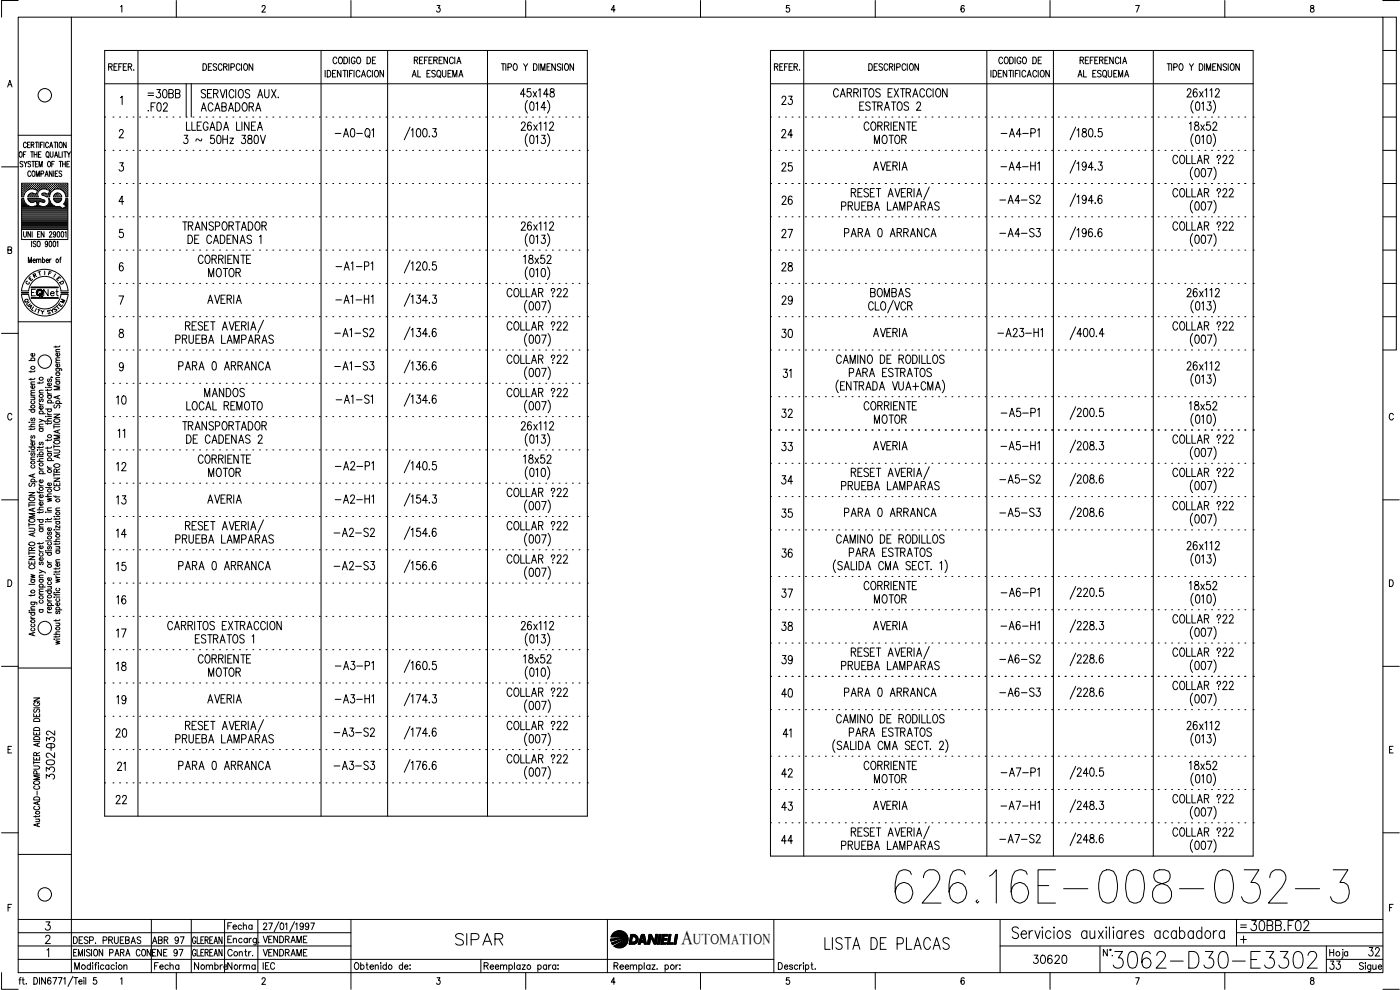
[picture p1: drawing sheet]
<svg xmlns="http://www.w3.org/2000/svg" width="420mm" height="297mm" viewBox="0 0 420 297" stroke-linecap="round" stroke-linejoin="round" font-family="sans-serif">
<defs><g id="words">
<text font-size="15.4" x="267.4" y="272.3">626.16E-008-032-3</text>
<text font-size="8.8" x="333" y="291.7">3062-D30-E3302</text>
<g font-size="7.1">
<text x="135.5" y="284.7">SIPAR</text>
<text x="246.2" y="286.1">LISTA DE PLACAS</text>
</g>
<text font-size="6.6" x="374.3" y="280.5">30BB.F02</text>
<g font-size="6.2">
<text x="99.5" y="42.7">-A0-Q1</text>
<text x="99.5" y="92.4">-A1-H1</text>
<text x="151" y="110.4">COLLAR 22</text>
<text x="233.5" y="126.6">32</text>
<text x="261.1" y="128.4">MOTOR</text>
<text x="33.9" y="162.6">14</text>
<text x="233.5" y="180.6">37</text>
<text x="409.6" y="288.2">32</text>
</g>
<text font-size="5.9" x="204.4" y="283.4">A</text>
<g font-size="5.7">
<text x="43" y="30.7">=30BB</text>
<text x="59.3" y="34.6">ACABADORA</text>
<text x="233.5" y="32.5">23</text>
<text x="355.6" y="40.2">18x52</text>
<text x="233.2" y="42.7">24</text>
<text x="261.1" y="44.4">MOTOR</text>
<text x="299.2" y="42.3">-A4-P1</text>
<text x="233.5" y="52.6">25</text>
<text x="299.2" y="52.2">-A4-H1</text>
<text x="350.7" y="50.4">COLLAR 22</text>
<text x="233.5" y="62.4">26</text>
<text x="251.2" y="64.2">PRUEBA LAMPARAS</text>
<text x="298.8" y="62.4">-A4-S2</text>
<text x="350.7" y="60.3">COLLAR 22</text>
<text x="53.6" y="70.2">TRANSPORTADOR</text>
<text x="350.7" y="70.2">COLLAR 22</text>
<text x="233.5" y="72.7">27</text>
<text x="252.2" y="72.3">PARA 0 ARRANCA</text>
<text x="298.8" y="72.3">-A4-S3</text>
<text x="99.5" y="82.2">-A1-P1</text>
<text x="233.5" y="82.5">28</text>
<text x="61.4" y="84.3">MOTOR</text>
<text x="151" y="90.3">COLLAR 22</text>
<text x="233.5" y="92.4">29</text>
<text x="260" y="90.3">BOMBAS</text>
<text x="151" y="100.2">COLLAR 22</text>
<text x="350.7" y="100.2">COLLAR 22</text>
<text x="99.1" y="102.3">-A1-S2</text>
<text x="233.5" y="102.7">30</text>
<text x="298.1" y="102.3">-A23-H1</text>
<text x="52.6" y="112.2">PARA 0 ARRANCA</text>
<text x="99.1" y="112.2">-A1-S3</text>
<text x="33.9" y="122.4">10</text>
<text x="54.7" y="124.2">LOCAL REMOTO</text>
<text x="60.3" y="120.3">MANDOS</text>
<text x="151" y="120.3">COLLAR 22</text>
<text x="355.6" y="124.2">18x52</text>
<text x="53.6" y="130.2">TRANSPORTADOR</text>
<text x="299.2" y="126.3">-A5-P1</text>
<text x="54.7" y="134.1">DE CADENAS 2</text>
<text x="233.5" y="136.5">33</text>
<text x="299.2" y="136.2">-A5-H1</text>
<text x="350.7" y="134.1">COLLAR 22</text>
<text x="33.9" y="142.5">12</text>
<text x="99.5" y="142.2">-A2-P1</text>
<text x="61.4" y="144.3">MOTOR</text>
<text x="233.2" y="146.4">34</text>
<text x="251.2" y="148.2">PRUEBA LAMPARAS</text>
<text x="298.8" y="146">-A5-S2</text>
<text x="350.7" y="144.3">COLLAR 22</text>
<text x="33.9" y="152.4">13</text>
<text x="99.5" y="152">-A2-H1</text>
<text x="151" y="150.3">COLLAR 22</text>
<text x="350.7" y="154.2">COLLAR 22</text>
<text x="151" y="160.2">COLLAR 22</text>
<text x="233.5" y="156.3">35</text>
<text x="252.2" y="156.3">PARA 0 ARRANCA</text>
<text x="298.8" y="156.3">-A5-S3</text>
<text x="51.5" y="164">PRUEBA LAMPARAS</text>
<text x="99.1" y="162.3">-A2-S2</text>
<text x="33.9" y="172.5">15</text>
<text x="52.6" y="172.2">PARA 0 ARRANCA</text>
<text x="99.1" y="172.2">-A2-S3</text>
<text x="151" y="170">COLLAR 22</text>
<text x="233.5" y="168.3">36</text>
<text x="355.6" y="178.2">18x52</text>
<text x="33.9" y="182.4">16</text>
<text x="261.1" y="182">MOTOR</text>
<text x="299.2" y="180.3">-A6-P1</text>
<text x="233.5" y="190.5">38</text>
<text x="299.2" y="190.1">-A6-H1</text>
<text x="350.7" y="188">COLLAR 22</text>
<text x="33.9" y="192.3">17</text>
<text x="33.9" y="202.5">18</text>
<text x="99.5" y="202.1">-A3-P1</text>
<text x="233.5" y="200.4">39</text>
<text x="251.2" y="202.1">PRUEBA LAMPARAS</text>
<text x="298.8" y="200">-A6-S2</text>
<text x="350.7" y="198.3">COLLAR 22</text>
<text x="61.4" y="204.3">MOTOR</text>
<text x="350.7" y="208.1">COLLAR 22</text>
<text x="33.9" y="212.4">19</text>
<text x="99.5" y="212">-A3-H1</text>
<text x="151" y="210.3">COLLAR 22</text>
<text x="233.5" y="210.3">40</text>
<text x="252.2" y="210.3">PARA 0 ARRANCA</text>
<text x="298.8" y="210.3">-A6-S3</text>
<text x="151" y="220.1">COLLAR 22</text>
<text x="17.3" y="225.8" transform="rotate(-90 17.3 225.8)">032</text>
<text x="33.5" y="222.2">20</text>
<text x="51.5" y="224">PRUEBA LAMPARAS</text>
<text x="99.1" y="222.2">-A3-S2</text>
<text x="33.9" y="232.5">21</text>
<text x="52.6" y="232.1">PARA 0 ARRANCA</text>
<text x="99.1" y="232.1">-A3-S3</text>
<text x="151" y="230">COLLAR 22</text>
<text x="355.6" y="232.1">18x52</text>
<text x="17.3" y="234.9" transform="rotate(-90 17.3 234.9)">3302-</text>
<text x="233.5" y="234.2">42</text>
<text x="261.1" y="236">MOTOR</text>
<text x="299.2" y="234.2">-A7-P1</text>
<text x="33.5" y="242.4">22</text>
<text x="233.5" y="244.5">43</text>
<text x="299.2" y="244.1">-A7-H1</text>
<text x="350.7" y="242">COLLAR 22</text>
<text x="233.2" y="254.4">44</text>
<text x="251.2" y="256.1">PRUEBA LAMPARAS</text>
<text x="298.8" y="254">-A7-S2</text>
<text x="350.7" y="252.2">COLLAR 22</text>
<text x="309" y="290.3">30620</text>
<text x="397.9" y="292.1">33</text>
</g>
<g font-size="5.3">
<text x="238.1" y="114.7" transform="rotate(-90 238.1 114.7)">31</text>
<text x="38.5" y="132.6" transform="rotate(-90 38.5 132.6)">11</text>
<text x="238.1" y="222.2" transform="rotate(-90 238.1 222.2)">41</text>
<text x="44.4" y="284.3">ABR 97</text>
<text x="57.1" y="292.1">Nombre</text>
<text x="67" y="292.1">Norma</text>
<text x="77.6" y="288.2">VENDRAME</text>
</g>
<g font-size="4.9">
<text x="12" y="90">Net</text>
<text x="77.6" y="284">VENDRAME</text>
</g>
<text font-size="4.4" x="208" y="283.4">UTOMATION</text>
<g font-size="4">
<text x="7.4" y="85.4">E</text>
<text x="15.9" y="85.4">E</text>
<text x="16.6" y="86.4">D</text>
<text x="6.7" y="92.8">U</text>
<text x="7.4" y="93.8">A</text>
<text x="13.8" y="94.9">Y</text>
<text x="14.8" y="94.5">S</text>
<text x="15.5" y="93.8">T</text>
<text x="16.9" y="92.1">M</text>
</g>
<text font-size="3.5" x="371.1" y="279.4">=</text>
</g></defs>
<!-- layer: DCA_A3E2|CART -->
<g fill="none" stroke="#000" stroke-width=".3">
<path d="M5.5 5.2h409.5v286.6h-409.5zM5.5 .2h-5v5M21.4 5.2v286.6M36.2 2l.4-.4v2M52.9 .2v5M78.7 2.1l.3-.5 .5 .2v.6l-.9 1.2h1.1M105.3 .2v5M131.1 1.6h.9l-.4 .8a.59 .59 0 0 1 .5 .9 .59 .59 0 0 1-1.1-.1M157.8 .2v5M184.6 2.9h-1.2l.8-1.3v2M210.2 .2v5M236.9 1.6h-.8l-.1 .9a.62 .62 0 0 1 .9 0 .62 .62 0 0 1-.1 .9 .62 .62 0 0 1-.9-.2"/>
<path d="M262.7 .2v5M289.3 1.9v-.2l-.4-.1a1.17 1.17 0 0 0 .1 2 .55 .55 0 0 0 .5-.5 .55 .55 0 0 0-.5-.6 .55 .55 0 0 0-.6 .4M315.1 .2v5M340.8 1.6h1.1l-.8 2M367.6 .2v5M393.4 1.7v.6a.73 .73 0 0 1 .9 .4 .73 .73 0 0 1-.3 .9 .64 .64 0 0 1-.8-.6 .64 .64 0 0 1 .9-.6l.2-.3-.1-.4zM415 5.2h4.1v99.8h-4.1M415 .2h4.9M415 15.1h4.1M2.3 26.1l.7-2 .6 2M2.5 25.4h.8M415 35.1h4.1"/>
<path d="M415 25.1h4.1M.5 50.1h5M5.5 40.6h15.9M6.1 45.5a.86 .86 0 0 1 .6 .9 .86 .86 0 0 1-.6 .8 1.14 1.14 0 0 1 0-1.7zM6.6 56.9h.1M6.6 56.3h.1M6.6 55.7h.1M6.6 57.6h.1M6.6 58.2h.1M6.6 58.8h.1M6.6 59.8h.4M6.8 57.2h.1"/>
<path d="M6.8 56.6h.1M6.8 56h.1M6.8 55.3h.1M6.8 57.9h.1M6.8 58.5h.1M6.9 48.7l-.3-.3-.6 .3 .1 .3 .8 .6-.3 .5-.6-.2M6.9 55.2v.2M6.9 55.9v.1M6.9 56.5v.2M6.9 57.1v.2M6.9 57.8v.1M6.9 58.4v.2"/>
<path d="M7 46.3h.5M7.1 56.9h.2M7.1 56.3h.2M7.1 55.7h.2M7.1 57.6h.2M7.2 48.4l.5 .8 .4-.8M7.2 58.1l-.1 .1M7.2 55.6v.1M7.2 56.2v.1M7.2 56.8v.2M7.2 57.5v.1M7.4 57.2h.2"/>
<path d="M7.4 56.6h.2M7.4 56h.2M7.4 55.3h.2M7.5 55.2v.2M7.5 55.9v.1M7.5 56.5v.2M7.5 57.1v.2M7.7 49.2v.9M7.7 56.9h.2M7.7 56.3h.2M7.7 55.7h.2M7.8 45.5h-.8v1.7"/>
<path d="M7.8 55.6v.1M7.8 56.2v.1M7.8 56.8v.2M7.8 57.5l-.7 1.6h-.6v-4.1h13.9v4.1h-.6l-.2-.8M7.8 57.5a2.3 2.3 0 0 1 2.5-.7l1 .3-.4 1.2-1-.3M7.9 43.1a.46 .46 0 0 0-.6-.4 .46 .46 0 0 0-.3 .6v.4a.47 .47 0 0 0 .3 .6 .47 .47 0 0 0 .6-.4M8 56.6h.2M8 56h.2M8 55.3h.2M8.1 55.2v.2M8.1 55.9v.1M8.1 56.5v.2"/>
<path d="M8.3 43.5h.4M8.4 56.9h.1M8.4 56.3h.2M8.4 55.7h.2M8.4 59.9l.8 .7M8.4 58.8v.3h3.1M8.5 55.6v.1M8.5 56.2v.1M8.5 56.8v.1M8.5 59.8h3.6M8.5 58.8h.1M8.7 56.6h.1"/>
<path d="M8.7 56h.1M8.7 55.3h.1M8.7 58.5h.1M8.8 55.2v.2M8.8 55.9v.1M8.8 56.5v.2M8.8 58.4v.2M9 42.7h-.7v1.6h.7M9 56.3h.2M9 55.7h.2M9 58.8h.2M9.1 58.2h.1"/>
<path d="M9.1 55.6v.1M9.1 56.2v.1M9.1 58.7v.2M9.2 48.7a.41 .41 0 0 0-.7-.2 .41 .41 0 0 0 .1 .6l.5 .2a.43 .43 0 0 1-.1 .7 .43 .43 0 0 1-.6-.1M9.2 45.5h.8M9.2 51.7a.47 .47 0 0 0-.6-.4 .47 .47 0 0 0-.3 .6v.4a.47 .47 0 0 0 .3 .6 .47 .47 0 0 0 .6-.3M9.3 56.6h.2M9.3 56h.2M9.3 55.3h.2M9.3 58.5h.2M9.4 43.5l.7-.1v-.7h-.7v1.6M9.4 55.2v.2"/>
<path d="M9.4 55.9v.1M9.4 56.5v.1M9.4 58.4v.2M9.6 48.4h.8M9.6 45.5v1.7M9.7 56.3h.1M9.7 55.7h.1M9.7 58.2h.1M9.7 58.8h.1M9.7 55.6v.1M9.7 56.2v.1M9.7 58.1v.1"/>
<path d="M9.7 58.7v.2M9.8 43.5l.4 .8M9.8 51.4l.1-.1a.88 .88 0 0 1 .6 .8 .88 .88 0 0 1-.6 .8 1.09 1.09 0 0 1-.1-1.5zM9.9 58l-.6-.1-.9 .9M9.9 48.4v1.7M9.9 56.6h.2M9.9 56h.2M9.9 55.3h.2M9.9 58.5h.2M10 55.2v.2M10 55.9v.1M10 56.5v.1"/>
<path d="M10 58.4v.2M10.2 46.3h.9M10.2 45.5v1.7M10.3 56.3h.2M10.3 55.7h.2M10.3 58.8h.2M10.4 58.2h.1M10.4 55.6v.1M10.4 56.2v.1M10.4 58.7v.2M10.6 56.6h.2M10.6 56h.2"/>
<path d="M10.6 55.3h.2M10.6 58.5h.2M10.6 42.7h.8M10.6 49.2h.5M10.7 55.2v.2M10.7 55.9v.1M10.7 56.5v.2M10.7 58.4v.2M10.9 52.9v-1.6l.4 1.6 .5-1.6v1.6M10.9 56.9h.2M10.9 56.3h.2M10.9 55.7h.2"/>
<path d="M10.9 58.8h.2M11 42.7v1.6M11 55.6v.1M11 56.2v.1M11 56.8v.1M11 58.7v.2M11 58.2h.1M11.1 45.5v1.7M11.2 56.6h.2M11.2 56h.2M11.2 55.3h.2M11.3 55.2v.2"/>
<path d="M11.3 55.9v.1M11.3 56.5v.2M11.3 57.2h.1M11.4 48.4h-.8v1.7h.8M11.6 46.3h.4M11.6 56.9h.1M11.6 56.3h.1M11.6 55.7h.1M11.6 55.6v.1M11.6 56.2v.1M11.6 56.8v.2M11.7 42.7v1.6"/>
<path d="M11.7 50.1v-1.7l.5 1.7 .5-1.7v1.7M11.9 56.6h.1M11.9 56h.1M11.9 55.3h.1M11.9 55.2v.2M11.9 55.9v.1M11.9 56.5v.2M12 59.6h-3.6v.3M12.1 59.6l1.2 .4 .2 .4-.4 .3-1.3-.3-.3 1.2a1.95 1.95 0 0 0 3.2-1.2l-.2-.8h.3M12.1 43.5h.5M12.2 56.3h.2M12.2 55.7h.2"/>
<path d="M12.3 56.9a1.53 1.53 0 0 0-.8 2.2M12.3 52.2l.7-.1v-.7l-.7-.1v1.6M12.3 55.6v.1M12.3 56.2v.1M12.3 45.5h-.7v1.7h.7M12.5 56.6h.2M12.5 56h.2M12.5 55.3h.2M12.6 55.2v.2M12.6 55.9v.1M12.6 56.5v.2M12.8 56.3h.2"/>
<path d="M12.8 55.7h.2M12.8 58.2h.2M12.9 42.7h-.8v1.6M12.9 55.6v.1M12.9 56.2v.1M12.9 58.1v.1M13.1 56.6h.2M13.1 56h.2M13.1 55.3h.2M13.1 58.5h.2M13.2 42.7v1.6M13.2 55.2v.2"/>
<path d="M13.2 55.9v.1M13.2 56.5v.1M13.2 58.4v.2M13.5 56.3h.1M13.5 55.7h.1M13.5 52.9l.5-1.6 .5 1.6M13.5 58.1v.1M13.5 55.6v.1M13.5 56.2v.1M13.6 58l-.4-.1a.42 .42 0 0 0-.5 .1 .42 .42 0 0 0 0 .5l1.4 .6M13.7 52.4h.6M13.8 56.6h.1"/>
<path d="M13.8 56h.1M13.8 55.3h.1M13.8 58.5h.1M13.8 55.2v.2M13.8 55.9v.1M13.8 56.5v.2M13.8 58.4v.2M13.9 56.8l1 .3-.4 1.2-1-.3M14 56.8l-.8-.1-.9 .2M14 45.6l.1-.1a.86 .86 0 0 1 .7 .9 .86 .86 0 0 1-.7 .8 1.2 1.2 0 0 1-.1-1.6zM14.1 59.1h.7M14.1 56.3h.1"/>
<path d="M14.1 55.7h.1M14.1 58.8h.1M14.2 55.6v.1M14.2 56.2v.1M14.2 58.7v.2M14.3 46.9l.4 .5M14.4 56.6h.2M14.4 56h.2M14.4 55.3h.2M14.4 58.5h.2M14.5 48.5l.1-.1a.86 .86 0 0 1 .6 .8 .86 .86 0 0 1-.6 .9 1.2 1.2 0 0 1-.1-1.6zM14.5 55.2v.2"/>
<path d="M14.5 55.9v.1M14.5 56.5v.2M14.5 58.4v.2M14.6 43.1a.46 .46 0 0 0-.6-.4 .46 .46 0 0 0-.3 .6v.4a.47 .47 0 0 0 .3 .6 .47 .47 0 0 0 .6-.4M14.7 58.8h.1M14.7 56.9h.2M14.7 56.3h.2M14.7 55.7h.2M14.7 58.2h.2M14.8 55.6v.1M14.8 56.2v.1M14.8 56.8v.2"/>
<path d="M14.8 58.1v.1M14.8 59.6l.6 1.4 1 .8M14.9 57.6h.1M14.9 44.3l.5-1.6 .4 1.6M15 57.2h.2M15 56.6h.2M15 56h.2M15 55.3h.2M15.1 45.5v1.2l.4 .5 .4-.5v-1.2M15.1 43.8h.6M15.1 57.8l-.1 .1M15.1 55.2v.2"/>
<path d="M15.1 55.9v.1M15.1 56.5v.2M15.1 57.1v.2M15.4 56.9h.1M15.4 56.3h.1M15.4 55.7h.1M15.5 55.6v.1M15.5 56.2v.1M15.5 56.8v.2M15.5 49.2h.5M15.6 51.3v1.6l-.8-1.6v1.6M15.7 56.6h.1"/>
<path d="M15.7 56h.1M15.7 55.3h.1M15.7 55.2v.2M15.7 55.9v.1M15.7 56.5v.2M16 56.3h.1M16 55.7h.1M16.1 56.8l-.1 .1M16.1 55.6v.1M16.1 56.2v.1M16.1 51.3v1.6M16.2 59.8h2.2"/>
<path d="M16.2 42.7h.8M16.3 48.4h-.8v1.7M16.3 56.6h.2M16.3 56h.2M16.3 55.3h.2M16.4 47.2l.4-1.7 .5 1.7M16.4 55.2v.2M16.4 55.9v.1M16.4 56.5v.2M16.5 58.5l-.1 .1M16.6 46.6h.5M16.6 42.7v1.6"/>
<path d="M16.6 52.1h.5M16.6 56.3h.2M16.6 55.7h.2M16.6 58.8h.2M16.7 55.6v.1M16.7 56.2v.1M16.7 58.7v.2M16.8 58.2h.1M16.8 58l.8-.1 .6 .4M16.9 58l-.6 .4-.3 .7h2.5l-.3-.8M16.9 56.6h.2M16.9 56h.2"/>
<path d="M16.9 55.3h.2M16.9 58.5h.2M17 55.2v.2M17 55.9v.1M17 56.5v.1M17 58.4v.2M17.3 42.7v1.6M17.3 56.3h.1M17.3 55.7h.1M17.3 58.2h.1M17.3 58.8h.1M17.4 51.3h-.8v1.6h.8"/>
<path d="M17.4 55.6v.1M17.4 56.2v.1M17.4 58.1v.1M17.4 58.7v.2M17.6 56.6h.1M17.6 56h.1M17.6 55.3h.1M17.6 58.5h.1M17.7 45.5v1.7h.7M17.7 55.2v.2M17.7 55.9v.1M17.7 56.5v.1"/>
<path d="M17.7 58.4v.2M17.7 48.4h.8M17.9 56.3h.1M17.9 55.7h.1M17.9 58.8h.1M17.9 42.7h.2a.86 .86 0 0 1 .6 .8 .86 .86 0 0 1-.6 .8 1.2 1.2 0 0 1-.2-1.6zM18 55.6v.1M18 56.2v.1M18 58.7v.2M18.2 48.4v1.7M18.2 56.6h.2M18.2 56h.2"/>
<path d="M18.2 55.3h.2M18.3 55.2v.2M18.3 55.9v.1M18.3 56.5v.2M18.5 51.5l-.3-.2-.5 .2 .1 .4 .7 .6-.3 .4-.5-.2M18.5 56.9h.2M18.5 56.3h.2M18.5 55.7h.2M18.6 55.6v.1M18.6 56.2v.1M18.6 56.8v.2M18.7 45.5v1.7"/>
<path d="M18.8 49.2h.8M18.8 48.4v1.7M18.8 56.6h.2M18.8 56h.2M18.8 55.3h.2M18.9 57.1l.1 .1M18.9 55.2v.2M18.9 55.9v.1M18.9 56.5v.2M19.1 45.5h.9M19.2 56.3h.1M19.2 55.7h.1"/>
<path d="M19.2 56.8l.1 .1M19.2 55.6v.1M19.2 56.2v.1M19.2 57.5v.1M19.3 57.6h.1M19.5 57.2h.1M19.5 56.6h.1M19.5 56h.1M19.5 55.3h.1M19.5 57.9h.1M19.6 45.5v1.7M19.6 55.2v.2"/>
<path d="M19.6 55.9v.1M19.6 56.5v.2M19.6 57.1v.2M19.6 57.8v.1M19.6 48.4v1.7M19.6 58.3a2.47 2.47 0 0 0-2.7-1.6 2.47 2.47 0 0 0-2.1 2.4M19.8 56.9h.1M19.8 56.3h.1M19.8 55.7h.1M19.8 57.6h.1M19.8 58.2h.1M19.9 42.7v1.6l-.9-1.6v1.6"/>
<path d="M19.9 58.8h.1M19.9 55.6v.1M19.9 56.2v.1M19.9 56.8v.2M19.9 57.5v.1M19.9 58.1v.1M19.9 58.7v.2M19.9 59.8h.4M20.1 49.2h.5M20.1 57.2h.2M20.1 56.6h.2M20.1 56h.2"/>
<path d="M20.1 55.3h.2M20.1 57.9h.2M20.1 58.5h.2M20.2 45.5l.5 .8 .5-.8M20.2 55.2v.2M20.2 55.9v.1M20.2 56.5v.2M20.2 57.1v.2M20.2 57.8v.1M20.2 58.4v.2M20.7 46.3v.9M20.9 48.4h-.8v1.7h.8"/>
<path d="M415 55.1h4.1M415 45.1h4.1M2.4 75l.9-.1 .1-.7-1-.1v2l1-.2 .1-.5-.4-.4M6.5 68.9v3h13.9v-3M6.6 64.5h13.7M6.6 64.2h13.7M6.6 63.9h13.7M6.6 63.6h13.7M6.6 63.2h13.7M6.6 62.9h13.7M6.6 62.6h12M6.6 62.3h11.7"/>
<path d="M6.6 62h2.3M6.6 61.7h1.6M6.6 61.4h1.2M6.6 61h.9M6.6 60.7h.7M6.6 60.4h.6M6.6 60.1h.5M6.6 64.8h13.7M6.6 65.1h13.7M6.6 65.5h13.7M6.6 65.8h13.7M6.6 66.1h13.7"/>
<path d="M6.6 66.4h13.7M6.6 66.7h13.7M6.6 67h13.7M6.6 67.4h13.7M6.6 67.7h13.7M6.6 68h13.7M6.6 68.3h13.7M6.6 68.7h13.7M7.1 69.5v1.2l.3 .4 .5-.4v-1.2M7.8 61.2l.9 .6M8.5 78.8v-1.6l.5 1.6 .4-1.6v1.6M8.6 60.1h4.5"/>
<path d="M8.9 60.4h1.6M9.1 60.7l.7 .1 1.1-.4 .3 1.2-1.4 .4-1.2-.2M9.2 69.5v1.6l-.8-1.6v1.6M9.5 72.4v1.6M9.7 69.5v1.6M9.9 78.2h.7l-.1-.3a.43 .43 0 0 0-.5 .1 .43 .43 0 0 0 0 .6 .43 .43 0 0 0 .6 0M10.3 62h2.1M10.8 72.6l-.3-.2-.6 .2 .2 .4 .6 .3 .1 .5-.3 .2-.6-.2M11 78l.3-.3 .3 .1v1M11 77.7v1.1M11 60.4h.7M11.1 60.7h.5"/>
<path d="M11.1 61h.4M11.2 61.7h.3M11.2 61.4h.2M11.3 72.6l.2-.2a.86 .86 0 0 1 .6 .8 .86 .86 0 0 1-.6 .8l-.4-.6zM11.3 70.3h.4M11.6 78l.3-.3 .3 .1 .1 1M12 69.5h-.7v1.6h.7M12.1 60.4h1.3M12.7 78l.1-.2a.48 .48 0 0 1 .6 .5 .48 .48 0 0 1-.6 .4l-.1-.1M12.7 77.2v1.6M13.2 69.5v1.6l-.8-1.6v1.6M13.7 62h2.9"/>
<path d="M13.8 78.2h.8l-.1-.3a.43 .43 0 0 0-.6 .1 .43 .43 0 0 0 .1 .6 .43 .43 0 0 0 .6 0M14.3 61.7h1.6M14.3 72.9a.4 .4 0 0 1-.4 .5 .4 .4 0 0 1-.4-.6l.4-.4a.95 .95 0 0 1-.1 1.6l-.2-.2M14.6 61.4h.9M14.7 61h.5M14.8 60.7h.2M14.9 60.4h.1M14.9 69.9l.2-.4 .4 .3-.7 1.3h.8M14.9 72.5l.2-.1a.96 .96 0 0 1 0 1.6l-.4-.7zM14.9 77.7v1.1M15.4 77.7l-.5 .5M16.1 72.5l.2-.1a.96 .96 0 0 1 0 1.6l-.4-.7z"/>
<path d="M16.3 60.1h1.9M16.3 61.8l.7 .2a1.45 1.45 0 0 1 1.7 .6M16.6 60.4h1.4M16.7 70l-.1 .4a.43 .43 0 0 1-.6-.4 .43 .43 0 0 1 .7-.3l-.1 1.4h-.3l-.3-.2M16.8 60.7h1M17.1 72.7l.3-.3v1.6M17.3 69.6l.2-.1a.96 .96 0 0 1 0 1.6l-.4-.7zM17.9 77.7h.4M18.2 60.3l-.4 .3M18.2 60.3l.3-.7h-2.5l.3 .6 .6 .4M18.4 77.2l-.3 .3v1.3M18.5 69.6l.2-.1a.96 .96 0 0 1 0 1.6l-.4-.7z"/>
<path d="M18.8 62.6h1.5M19.1 61.2l.7 .7-1.1 .7M19.3 61h1M19.4 62.3h.9M19.4 61.4h.9M19.5 69.8l.3-.3v1.6M19.5 60.7h.8M19.6 60.3l.2-.7h.6v9.3h-13.9v-9.3h.6l.7 1.6M19.6 60.3l-.5 .9M19.7 61.7h.6M19.7 60.4h.6M19.8 60.1h.5"/>
<path d="M19.9 62h.4M415 75h4.1M415 65.1h4.1M5.5 96.5h15.9M6.4 87.7h2.2v.2h-2.2zM6.5 88.3a7 7 0 0 0 6.9 6.5 7 7 0 0 0 7-6.5M6.5 87.8h2M8.6 88.3a4.9 4.9 0 0 0 4.8 4.4 4.9 4.9 0 0 0 4.9-4.4M9.4 86.1h8.1v.2h-8.1M9.4 89.3h8.1v.2h-8.1zM9.4 87.7h.8M9.4 86.2h8"/>
<path d="M9.4 89.4h8M10.6 86.8h-1.2v2M11.4 92.9l.7 .2M11.8 81.6l.2 1M12.1 81.5l-.7 .1M13.4 81.4v1M20.4 87.3a7 7 0 0 0-7-6.5 7 7 0 0 0-6.9 6.5h2.1a4.9 4.9 0 0 1 4.8-4.4 4.9 4.9 0 0 1 4.9 4.4M415 95h4.1M415 85h4.1M.5 100h5M8.7 108.2h1.8M9.3 111.3v.4"/>
<path d="M9.3 113.5v.5M9.3 119.2h1.2M9.3 118.6h1.2M9.3 115.3h1.2M9.5 108.2l-.1-.1a.53 .53 0 0 1 .5-.7 .53 .53 0 0 1 .5 .7l-.2 .1M10.1 119.2l.4 .3-.1 .3-1.1 .1M10.2 115.7l.2 .2a.51 .51 0 0 1-.5 .6 .51 .51 0 0 1-.5-.7l.4-.1v.8M10.2 106.1a.49 .49 0 0 1 0 .6 .49 .49 0 0 1-.7 .1 .49 .49 0 0 1-.1-.7h.4v.8M10.5 117.8l-1.1 .1-.1 .4 .3 .3M10.5 117.1l-1.1 .1-.1 .3 .3 .3M10.5 114.6h-1.1l-.1 .4 .3 .3M10.5 113.5l-.4 .3h-1.4"/>
<path d="M10.5 111.2l-.1 .3h-1.7M11.8 114.6v.5M11.8 117.9h1.2M12 119.7l-.2 .3 .1 .5h.3l.2-.7 .3-.1 .3 .3-.3 .5M13 117.1l-1.1 .1-.1 .3 .3 .4M13 114.5l-.4 .4h-1.4M13.7 116.2h.1zM14.3 117.6l.1 .4 .4 .2M14.3 116.8v.5M14.3 118.7h1.2M14.3 118.2h1.2M14.3 116.2h1.2"/>
<path d="M14.5 118.7l-.1 .2a.51 .51 0 0 0 .5 .6 .51 .51 0 0 0 .3-.8M14.5 113.7l-.2 .3 .1 .4h.3l.2-.6 .3-.1 .3 .3-.3 .5M15.2 114.9l.2 .1a.53 .53 0 0 1-.6 .8 .53 .53 0 0 1-.4-.8l.4-.1v.9M15.4 113.1v.2v-.2l.4 .2M15.5 116.7l-.4 .4h-1.4M16.8 110.6h1.6l.1 .6M16.8 103.8v.5M16.8 114.5h1.1M16.8 114h1.1M16.8 111.9h1.1M16.8 108.9h1.1M16.8 105.6h1.1"/>
<path d="M17 114.5a.55 .55 0 0 0 .3 .9 .55 .55 0 0 0 .6-.6l-.2-.3M17 111.9l-.2 .1a.52 .52 0 0 0 .6 .7 .52 .52 0 0 0 .3-.8M17 110.6l-.2 .1a.53 .53 0 0 0 .6 .7 .53 .53 0 0 0 .5-.7l-.2-.1M17.4 118.9v.6M17.7 109.3a.49 .49 0 0 1 0 .7 .49 .49 0 0 1-.7 0 .49 .49 0 0 1-.1-.7h.4v.8M17.7 106l.2 .1a.52 .52 0 0 1-.5 .7 .52 .52 0 0 1-.5-.7l.4-.1v.8M17.9 118.6l-1.7 .6 1.7 .5M17.9 115.9h-1.7l1.7 .5-1.7 .6h1.7M17.9 113.3h-1.1v.4l.3 .3M17.9 108.1l-1.1 .1v.3l.3 .4M17.9 107.3l-1.1 .1v.4l.3 .3M17.9 104.8l-1.1 .1v.3l.3 .4"/>
<path d="M17.9 103.7l-.3 .4h-1.4M3.6 124.5a.63 .63 0 0 0-.8-.5 .63 .63 0 0 0-.5 .8v.5a.63 .63 0 0 0 .5 .7 .63 .63 0 0 0 .8-.5M8.7 135.4h.1zM8.7 126.7h.1zM8.7 128h1.8M8.7 134.1h1.8M8.7 122.9h1.8M9.3 131.8l.1 .4 .4 .2M9.3 128.6v.4M9.3 137.9h1.2M9.3 135.4h1.2M9.3 132.4h1.2"/>
<path d="M9.3 126.7h1.2M9.5 139.6a.55 .55 0 0 0 .3 1 .55 .55 0 0 0 .7-.7l-.3-.3M9.5 135.9l-.2 .2 .2 .5 .4-.7h.5l.1 .4-.3 .3M9.5 134.1l-.1 .1a.53 .53 0 0 0 .5 .7 .53 .53 0 0 0 .5-.7l-.2-.1M9.5 130.7l-.2 .3 .1 .4h.3l.2-.6 .3-.1 .3 .3-.3 .5M9.5 125.5l-.2 .2 .2 .5 .4-.7h.5l.1 .4-.3 .3M9.5 122.9a.55 .55 0 0 0 .3 .9 .55 .55 0 0 0 .7-.6l-.3-.3M9.5 120.3l-.1 .2a.51 .51 0 0 0 .5 .6 .51 .51 0 0 0 .3-.8M10.2 132.8a.48 .48 0 0 1 0 .6 .48 .48 0 0 1-.6 .1 .48 .48 0 0 1-.2-.6l.4-.1v.8M10.5 137.1l-1.1 .1-.1 .4 .3 .3M10.5 128.5l-.4 .3h-1.4M10.5 127.3l-1.1 .1-.1 .3 .3 .3"/>
<path d="M11.2 137h.1zM11.2 135h.1zM11.2 138.4h1.8M11.2 136.5h1.8M11.8 125.8l1.2 .4-1.2 .4M11.8 120.9l.1 .3 .4 .3M11.8 134v.5M11.8 137h1.2M11.8 135h1.2M11.8 128.6h1.2M11.8 128.1h1.2M11.8 124.1h1.8"/>
<path d="M11.8 121.5h1.2M12 136.5a.51 .51 0 0 1 0-.8 .51 .51 0 0 1 .7 0 .51 .51 0 0 1 0 .8M12 132.7l-.2 .3 .1 .4h.3l.2-.7h.3l.3 .3-.3 .5M12 128.6a.51 .51 0 0 0 0 .7 .51 .51 0 0 0 .7 0 .51 .51 0 0 0 0-.7M12 124.1a.49 .49 0 0 1 0-.7 .49 .49 0 0 1 .7 0 .49 .49 0 0 1 0 .7M12.7 121.9a.5 .5 0 0 1 .1 .7 .5 .5 0 0 1-.8 0 .5 .5 0 0 1 .1-.7h.2v.9M13 137.6l-1.1 .1-.1 .4 .3 .3M13 133.9l-.1 .3-1.7 .1M13 127.3l-1.1 .1-.1 .3 .3 .4M13 126.2l.6 .3v.2M13.7 125h.1zM13.7 126.4h1.8"/>
<path d="M13.7 122.7h1.8M14.3 139.9l.1 .3 .4 .2M14.3 135l.1 .3 .4 .2M14.3 123.9l.1 .3 .4 .2M14.3 126.9v.4M14.3 131.8v.5M14.3 134.1v.5M14.3 138.2h1.8M14.3 136h1.2M14.3 135.5h1.2M14.3 125h1.2M14.3 124.4h1.2"/>
<path d="M14.3 120.9h1.8M14.5 138.2l-.1-.1a.52 .52 0 0 1 .5-.8 .52 .52 0 0 1 .3 .9M14.5 136l-.1 .2a.52 .52 0 0 0 .5 .7 .52 .52 0 0 0 .3-.9M14.5 122.7l-.1 .1a.52 .52 0 0 0 .5 .8 .52 .52 0 0 0 .3-.9M14.5 120.9a.49 .49 0 0 1 0-.7 .49 .49 0 0 1 .7 0 .49 .49 0 0 1 0 .7M15.5 134.1l-.4 .3h-1.4M15.5 131.8l-.4 .3h-1.4M15.5 126.8l-.1 .3h-1.7M15.5 125.6h-1.1l-.1 .4 .3 .4M16.2 135h1.5l.2 .4-.2 .5h-1.5M16.2 124.3h1.7l-1.7 1h1.7M16.2 128h1.7"/>
<path d="M16.2 127.6v.9M16.2 133.5v.9M16.2 133.9h1.7M16.2 127.3h1.7M16.3 139.4a.88 .88 0 0 1 1-.3 .88 .88 0 0 1 .6 .9 .88 .88 0 0 1-1.1 .3 .88 .88 0 0 1-.5-.9zM16.3 132.4a.88 .88 0 0 1 1-.4 .88 .88 0 0 1 .6 .9 .88 .88 0 0 1-1.1 .4 .88 .88 0 0 1-.5-.9zM16.3 125.9a.88 .88 0 0 1 1-.3 .88 .88 0 0 1 .6 .9 .88 .88 0 0 1-1.1 .3 .88 .88 0 0 1-.5-.9zM16.4 121.5l-.2 .3 .2 .6h.4l.3-.7a.48 .48 0 0 1 .7-.2 .48 .48 0 0 1 .1 .8l-.2 .1M16.8 121.1h1.7M17 121.1a.55 .55 0 0 1 .3-1 .55 .55 0 0 1 .6 .7l-.2 .3M17.4 129.1v.7M17.4 136.6v.6"/>
<path d="M17.9 136.3l-1.7 .6 1.7 .5M17.9 130.6h-1.7l1.7 .5-1.7 .6h1.7M17.9 128.9l-1.7 .6 1.7 .5M418.2 124.5a.63 .63 0 0 0-.8-.5 .63 .63 0 0 0-.5 .8v.5a.63 .63 0 0 0 .5 .7 .63 .63 0 0 0 .8-.5M.5 150h5M8.7 158.5h1.5l.3 .4-.3 .5h-1.5M8.7 147.8h1.8l-1.8 .9h1.8M8.7 151.1v.9M8.7 157v.9M8.7 157.4h1.8M8.7 151.5h1.8M8.7 150.8h1.8"/>
<path d="M8.8 155.9a.88 .88 0 0 1 1-.4 .88 .88 0 0 1 .6 .9 .88 .88 0 0 1-1 .4 .88 .88 0 0 1-.6-.9zM8.8 149.4a.88 .88 0 0 1 1-.3 .88 .88 0 0 1 .6 .9 .88 .88 0 0 1-1 .3 .88 .88 0 0 1-.6-.9zM8.9 145l-.2 .3 .2 .7 .5-.2 .3-.7h.7l.1 .5-.3 .4M9.3 144.6h1.8M9.5 144.6a.55 .55 0 0 1 .3-1 .55 .55 0 0 1 .7 .7l-.3 .3M9.9 142.4v.7M9.9 152.6v.7M10.5 159.8l-1.8 .6 1.8 .5M10.5 154.1h-1.8l1.8 .5-1.8 .6h1.8M10.5 152.4l-1.8 .6 1.8 .5M10.5 142.2l-1.8 .5 1.8 .6M11.2 147.4l.3 .4h1.5"/>
<path d="M11.2 155.9h1.8M11.2 153h1.8M11.8 149.7l.1 .4 .4 .2M11.8 145.2l.1 .4 .4 .2M11.8 140.2l.1 .3 .4 .2M11.8 147.5v.5M11.8 153.5v.5M11.8 158.7h1.2M11.8 158.1h1.2M11.8 150.3h1.2M11.8 145.8h1.2M11.8 142.1h1.8"/>
<path d="M11.8 140.7h1.2M12 158.7a.51 .51 0 0 0 0 .7 .51 .51 0 0 0 .7 0 .51 .51 0 0 0 0-.7M12 155.9a.49 .49 0 0 0 0 .7 .49 .49 0 0 0 .7 0 .49 .49 0 0 0 0-.7M12 142.1a.51 .51 0 0 1 0-.7 .51 .51 0 0 1 .7 0 .51 .51 0 0 1 0 .7M12.7 150.7a.5 .5 0 0 1 0 .7 .5 .5 0 0 1-.6 .1 .5 .5 0 0 1-.2-.7l.4-.1v.9M12.7 148.4a.51 .51 0 0 1 .1 .8 .51 .51 0 0 1-.8 0 .51 .51 0 0 1-.1-.7l.4-.1v.9M12.7 144a.5 .5 0 0 1 .1 .7 .5 .5 0 0 1-.8 0 .5 .5 0 0 1 .1-.7h.2v.9M13 157.3l-1.1 .1-.1 .4 .3 .3M13 153.4l-.4 .4h-1.4M13 152.2l-1.1 .1-.1 .3 .3 .4M13.7 156.5h.1zM13.7 153.7h.1z"/>
<path d="M13.7 149h1.8M13.7 146.3h1.8M14.3 149.4l1.2 .3-1.2 .2 1.2 .3-1.2 .3M14.3 156.5h1.2M14.3 155.6v.5M14.3 153.7h1.2M14.3 153.2h1.2M14.3 140.4h1.2M14.5 159.6l-.2 .3 .1 .4h.3l.2-.6 .3-.1 .3 .3-.3 .5M15.2 158.4a.5 .5 0 0 1 0 .6 .5 .5 0 0 1-.6 .1 .5 .5 0 0 1-.2-.7h.4v.8M15.2 144.9l.2 .1a.52 .52 0 0 1-.5 .8 .52 .52 0 0 1-.5-.8l.4-.1v.8M15.5 155.5l-.4 .4h-1.4"/>
<path d="M15.5 152.4l-1.1 .1-.1 .3 .3 .4M15.5 148.2l-1.1 .1-.1 .3 .3 .4M16.2 158.9h.1zM16.2 155h.1zM16.2 148.7l.3 .4h1.4M16.2 144.9v.8h1.7v-.8M16.2 143.5h1.7l-1.7 .9h1.7M16.2 142.4h1.7M16.2 142v.9M16.6 146.1a.54 .54 0 0 0-.4 .7 .54 .54 0 0 0 .6 .4h.5a.54 .54 0 0 0 .6-.4 .54 .54 0 0 0-.4-.7M16.8 159.4v.3l.5 .2M16.8 156.5h1.1"/>
<path d="M16.8 153.2h1.1M16.8 148.8v.5M16.8 155.5v.5M16.8 159.9h1.1M16.8 158.9h1.1M16.8 155h1.1M17 156.5l-.2 .1a.53 .53 0 0 0 .6 .7 .53 .53 0 0 0 .5-.7l-.2-.1M17 141.7l-.1-.8-.6-.1-.1 .9h1.7M17 145.2v.5M17.9 157.7v.8l-1.1-.8v.8M17.9 155.4v.3l-1.7 .1M17.9 152.4l-1.1 .1v.4l.3 .3"/>
<path d="M17.9 140.7l-.9 .5M415 150h4.9M2.4 174a1.01 1.01 0 0 1 1.1 1 1.01 1.01 0 0 1-1.1 1zM8.7 168.3v.9h1.8v-.9M8.7 166.9h1.8l-1.8 1h1.8M8.7 175.3h1.8M8.7 165.9h1.8M8.7 165.5v.9M8.8 162.9a.88 .88 0 0 1 1-.3 .88 .88 0 0 1 .6 .9 .88 .88 0 0 1-1 .3 .88 .88 0 0 1-.6-.9zM9.1 169.6a.54 .54 0 0 0-.4 .7 .54 .54 0 0 0 .7 .4h.4a.54 .54 0 0 0 .7-.4 .54 .54 0 0 0-.5-.7M9.3 172.4l1.2 .3-1.2 .2 1.2 .3-1.2 .3M9.3 173.9h1.2"/>
<path d="M9.3 178.4v.5M9.5 173.9l-.1 .2a.51 .51 0 0 0 .5 .7 .51 .51 0 0 0 .3-.9M9.5 165.2l-.1-.8-.6-.1-.1 .9h1.8M9.5 168.7v.5M9.9 160v.7M10.5 178.3l-.4 .4h-1.4M10.5 164.2l-1 .5M11.8 171l1.2 .5-1.2 .4M11.8 165l.1 .3 .4 .3M11.8 178.3h1.2M11.8 176.1h1.8M11.8 173.9h1.2"/>
<path d="M11.8 173.3h1.2M11.8 165.6h1.2M11.8 162.8v.5M12 176.1a.51 .51 0 0 1 0-.7 .51 .51 0 0 1 .7 0 .51 .51 0 0 1 0 .7M12 173.9l-.1 .1a.52 .52 0 0 0 .5 .7 .52 .52 0 0 0 .3-.8M12 168.6l-.2 .3 .2 .5 .4-.7h.5l.1 .4-.3 .3M12 166a.49 .49 0 0 0 0 .7 .49 .49 0 0 0 .7 0 .49 .49 0 0 0 0-.7M12.7 167.3a.5 .5 0 0 1 0 .7 .5 .5 0 0 1-.6 .1 .5 .5 0 0 1-.2-.7l.4-.1v.9M12.7 163.8l.2 .1a.53 .53 0 0 1-.6 .7 .53 .53 0 0 1-.4-.8h.4v.8M13 177.5l-1.1 .1-.1 .4 .3 .3M13 176.7l-1.1 .1-.1 .4 .3 .3M13 172.6h-1.1l-.1 .4 .3 .3"/>
<path d="M13 171.5l.5 .2 .1 .3M13 162.7l-.4 .4h-1.4M13.7 165.3h.1zM13.7 177.3h1.8M13.7 165.8h1.8M13.7 162.3h1.8M14.3 179.8l.1 .4 .4 .1M14.3 168.3l.1 .4 .4 .2M14.3 176h1.2M14.3 168.9h1.2M14.3 165.3h1.2M14.5 177.3a.55 .55 0 0 0 .3 .9 .55 .55 0 0 0 .7-.7l-.3-.2"/>
<path d="M14.5 174.6a.49 .49 0 0 0 0 .7 .49 .49 0 0 0 .7 0 .49 .49 0 0 0 0-.7M14.5 165.8l-.1 .1a.52 .52 0 0 0 .5 .8 .52 .52 0 0 0 .3-.9M14.5 164l-.2 .3 .1 .4h.3l.2-.6 .3-.1 .3 .3-.3 .4M14.5 162.7l-.1 .1a.52 .52 0 0 0 .5 .8 .52 .52 0 0 0 .3-.9M15.1 176l.4 .3-.1 .4-1.1 .1M15.2 173.3l.2 .2a.53 .53 0 0 1-.6 .7 .53 .53 0 0 1-.4-.8l.4-.1v.9M16.2 179.1h.1zM16.2 178.1l.3 .4h1.4M16.2 172.3h.1zM16.2 162.5h1.7M16.3 177.7v.2zM16.8 173.7l1.1 .2-1.1 .3 1.1 .3-1.1 .3"/>
<path d="M16.8 172.7v.3l.5 .3M16.8 165.3h1.1M16.8 163v.5M16.8 170.4v.4M16.8 171.4v.4M16.8 178.2v.5M16.8 179.1h1.1M16.8 177.8h1.1M16.8 173.3h1.1M16.8 172.3h1.1M16.8 168.7h1.1M16.8 164h1.1"/>
<path d="M17 179.6l-.2 .2a.53 .53 0 0 0 .6 .7 .53 .53 0 0 0 .5-.7l-.2-.2M17 176.5l-.2 .1a.52 .52 0 0 0 .6 .7 .52 .52 0 0 0 .3-.8M17 165.3a.55 .55 0 0 0 .3 .9 .55 .55 0 0 0 .6-.7l-.2-.2M17.6 164l.3 .4v.3h-1.1M17.7 169.1l.2 .1a.52 .52 0 0 1-.6 .7 .52 .52 0 0 1-.4-.8h.4v.8M17.9 171.3v.3h-1.7M17.9 170.3l-.3 .4h-1.4M17.9 167.9l-1.1 .1v.3l.3 .4M17.9 162.9l-.3 .4h-1.4M17.9 161.7l-1.1 .1v.4l.3 .3M417 174a1.01 1.01 0 0 1 1.2 1 1.01 1.01 0 0 1-1.2 1zM.5 199.9h5"/>
<path d="M8.7 183.2h.1zM8.7 183.8h1.8M9.3 185l.1 .3 .4 .2M9.3 180.7h1.6l.1 .6M9.3 185.5h1.2M9.3 183.2h1.2M9.3 182.8h1.2M9.5 188.5l-.1 .1a.51 .51 0 0 0 .5 .7 .51 .51 0 0 0 .3-.8M9.5 187.2l-.1 .2a.51 .51 0 0 0 .5 .7 .51 .51 0 0 0 .3-.9M9.5 183.8l-.1 .2a.51 .51 0 0 0 .5 .6 .51 .51 0 0 0 .3-.8M9.5 180.7l-.1 .1a.53 .53 0 0 0 .5 .7 .53 .53 0 0 0 .5-.7l-.2-.1M9.9 189.9v.7"/>
<path d="M10.5 189.7l-1.8 .6 1.8 .5M10.5 182l-1.1 .1-.1 .3 .3 .4M11.8 182.9h1.2M12 182.9a.49 .49 0 0 0 0 .7 .49 .49 0 0 0 .7 0 .49 .49 0 0 0 0-.7M12 180.1a.51 .51 0 0 0 0 .8 .51 .51 0 0 0 .7 0 .51 .51 0 0 0 0-.8M14.3 183.3l.1 .3 .4 .2M14.3 183.8h1.2M14.3 181.7h1.8M14.3 180.3h1.2M14.5 181.7l-.1-.1a.52 .52 0 0 1 .5-.8 .52 .52 0 0 1 .3 .9M15.2 182.1l.2 .1a.52 .52 0 0 1-.5 .8 .52 .52 0 0 1-.5-.8l.4-.1v.9M16.2 190.3h1.7"/>
<path d="M16.3 191.7v.1zM16.8 192.2l1.1 .3-1.1 .3 1.1 .3-1.1 .2M16.8 191.8h1.1M16.8 185.9v.5M16.8 190.8v.5M16.8 187h1.1M16.8 183h1.7M17 183.4l-.2 .3 .2 .4 .4-.6h.5v.4l-.2 .2M17 183l-.2-.1a.52 .52 0 0 1 .6-.8 .52 .52 0 0 1 .3 .9M17.6 187l.3 .3v.3l-1.1 .1M17.7 180.9a.49 .49 0 0 1 0 .6 .49 .49 0 0 1-.7 .1 .49 .49 0 0 1-.1-.7h.4v.8M17.9 190.7l-.3 .4h-1.4"/>
<path d="M17.9 189.6h-1.1v.4l.3 .3M17.9 185.9l-.3 .3h-1.4M415 199.9h4.9M5.5 200.4h15.9M2.4 224.9h.6M3.5 223.9h-1.1v2h1.1M417 224.9h.7M418.1 223.9h-1.1v2h1.1M.5 249.9h5M5.5 256.4h15.9M415 249.9h4.9M2.4 272.3h.6"/>
<path d="M3.5 271.3h-1.1v2.1M5.5 275.9h409.5M5.5 279.9h99.8M45.4 275.9v15.9M57.4 275.9v15.9M67.4 275.9v15.9M77.4 275.9v15.9M105.3 275.9v20.9M182.3 275.9v15.9M184.2 279.9h3.3M184.4 279.7h3M184.6 279.6h2.6"/>
<path d="M184.8 279.5h2.1M185.3 279.3h1.2M232.2 275.9v15.9M300.1 275.9v15.9M371.1 279.9h43.9M371.1 275.9v7.9M417 272.3h.7M418.1 271.3h-1.1v2.1M.5 291.8v5h5M5.5 283.8h99.8M5.5 287.9h226.7M5.7 294h.6"/>
<path d="M6.3 293.3l-.3 .1-.1 .3v1.6M6.6 294h.6M6.9 293.3v1.6l.1 .3 .3 .1M7.9 295.1l.1 .1M10.2 293.3a1 1 0 0 1 1.1 1 1 1 0 0 1-1.1 1zM11.9 293.3v2M13.6 293.3v2l-1.1-2v2M15.2 293.6l-.3-.3a1.12 1.12 0 0 0-.1 2 .56 .56 0 0 0 .6-.5 .56 .56 0 0 0-.5-.6 .56 .56 0 0 0-.6 .4M15.9 293.3h1.1l-.8 2M17.5 293.3h1.1l-.8 2M19.1 293.7l.4-.4v2M21.9 292.9l-1.5 3.1"/>
<path d="M22.2 293.3h1.1M22.8 293.3v2M23.7 294.5h.9l-.1-.4a.58 .58 0 0 0-.8 .6 .58 .58 0 0 0 .9 .3M25.2 293.3v.2zM25.2 294v1.3M25.7 293.3v2M28.9 293.3h-.8l-.1 .9a.63 .63 0 0 1 .9 0 .63 .63 0 0 1-.1 .9 .63 .63 0 0 1-.9-.2M36.2 293.7l.4-.3v1.9M52.9 291.8v5M78.7 293.8l.3-.4 .5 .1v.6l-.9 1.2h1.1M131.1 293.4h.9l-.4 .7a.59 .59 0 0 1 .5 .9 .59 .59 0 0 1-1.1 0M144.3 287.9v3.9"/>
<path d="M157.8 291.8v5M183.3 282.1h1.3M183.3 281.9h1.8M183.3 282.3h.3M183.3 282.2h.8M183.3 281.7l.1 .6M183.4 281.1h2.7l.2 .2M183.4 281.1h4.7M183.4 281.8h2.2M183.4 281h4.9M183.5 280.8h4.8M183.5 282.9l3.2-1.1 .2 .2-3 1.4z"/>
<path d="M183.5 283h1.3M183.6 280.7h4.6M183.6 283.1h.9M183.6 280.6h4.5M183.7 283.2h.5M183.7 280.4h4.3M183.8 283.4h.2M183.8 280.3h4.1M183.9 282.9h1.2M183.9 280.1h3.9M184 280h3.7M184.2 282.7h1.2"/>
<path d="M184.4 281.6h1.7M184.4 283.8h3.2M184.5 284h2.7M184.6 282.6h1M184.6 294.7h-1.2l.8-1.3v1.9M184.6 283.7h3.1M184.7 284.2h2.3M184.9 283.5h3M185 282.4h.9M185 284.3h1.7M185.1 283.4h2.9M185.3 282.3h.9"/>
<path d="M185.3 283.2h2.7M185.4 281.5h1M185.5 283.1h2.6M185.7 282.2h.8M185.8 283h2.4M186.1 282.1h.7M186.1 282.9h2.2M186.2 281.2h.8M186.3 282.7h2M186.3 281.4l.1 .1-3.1 .9M186.3 281.4l-3 .4M186.4 281.9h.4"/>
<path d="M186.5 282.6h1.9M186.6 281.5l1.1-.1-1 .4zM186.6 281.6h.4M186.7 282.4h1.7M186.8 281.5h.6M187 282.3h1.4M187 282.1h1.5M187.2 282.2h1.2M187.2 281.9h1.3M187.2 281.2h.4M187.3 281.4h.2M187.5 281.8h1"/>
<path d="M187.7 281.6h.8M187.9 281.4h.5M188 281.5h.4M188.3 281.2l-1.3 .8 .2 .2-3 1.7h3.3M188.3 281l-2 .3M188.4 281a2.6 2.6 0 0 0-2.5-1.8 2.6 2.6 0 0 0-2.5 1.9M188.4 281.2a2.6 2.6 0 0 1-1.1 2.8 2.6 2.6 0 0 1-3-.2M188.8 283.2h1.8M188.8 283h2.2M188.8 283.1h2M188.9 282.7h2.4M188.9 282.9h2.2"/>
<path d="M188.9 282.6h.6M188.9 282.4h.6M189 282.3h.6M189 282.2h.6M189 282.1h.6M189.1 281.9h.5M189.1 281.8h.6M189.1 281.6h.6M189.1 281.5h.6M189.1 281.4h.6M189.1 281.2h.6M189.2 281.1h1.1a.78 .78 0 0 1 .6 .7 .78 .78 0 0 1-.6 .8"/>
<path d="M189.2 281h2M189.2 280.8h1.9M189.2 280.7h1.8M189.3 280.6h1.5M189.3 280.4h1.2M189.3 280.4a1.67 1.67 0 0 1 2.2 1v.8l-.5 .7-.7 .4h-1.5zM189.8 281.1l-.3 1.5h.8M190.4 281.1h.9M190.5 282.6h.8M190.6 281.2h.8M190.7 282.4h.7M190.8 281.4h.6"/>
<path d="M190.8 282.3h.6M190.8 281.5h.7M190.9 282.2h.6M190.9 281.6h.6M190.9 282.1h.6M190.9 281.9h.6M190.9 281.8h.6M191.6 283.2h.6M191.6 283.1h.6M191.6 283h.7M191.7 282.9h.6M191.7 282.7h2.2"/>
<path d="M191.8 282.6h2M191.8 282.4h2M191.9 282.3h1.9M191.9 282.2h.6M191.9 282.1h.7M192 281.9h.6M192.1 281.8h.6M192.1 281.6h.6M192.2 281.5h.5M192.2 281.4h.6M192.2 281.2h.6M192.3 281.1h1.2"/>
<path d="M192.3 281h1.2M192.4 280.8h1.1M192.4 280.7h1.1M192.4 280.6h1M192.5 280.4h.9M192.5 280.4h.9l.6 2.9h-.6l-.1-.6h-.9l-.2 .6h-.7zM192.9 281l.3 1.2h-.7zM193 281.4h.6M193 281.2h.5M193 281.5h.6M193 281.8h.7M193 281.6h.6"/>
<path d="M193.1 281.9h.6M193.1 282.2h.7M193.1 282.1h.6M193.3 282.9h.6M193.3 283h.6M193.3 283.1h.7M193.4 283.2h.6M194.4 283.2h.6M194.4 283h.6M194.4 283.1h.6M194.4 282.7h.7M194.4 282.9h.6"/>
<path d="M194.5 282.6h.6M194.5 282.4h.6M194.5 282.3h.6M194.5 282.2h.7M194.6 282.1h.6M194.6 281.9h.6M194.6 281.8h.6M194.6 281.6h.6M194.6 281.5h.7M194.6 281.4h.7M194.7 281.1h1.1M194.7 281.2h1.2"/>
<path d="M194.7 281h1M194.8 280.8h.9M194.8 280.7h.8M194.8 280.4h.7l1 2.1 .3-2.1h.6h-.6h.6l-.5 2.9h-.6l-1-2.1-.4 2.1h-.5zM194.8 280.6h.7M195.4 281.4h.5M195.5 281.5h.5M195.5 280.4h-.7l-.4 2.9M195.5 281.6h.5M195.6 281.8h.5M195.7 281.9h.5M195.7 282.1h.6"/>
<path d="M195.8 282.2h.5M195.8 282.3h.6M195.9 282.4h1.2M196 282.6h1.1M196 282.7h1.1M196.1 282.9h.9M196.2 283h.8M196.2 283.1h.8M196.3 283.2h.6M196.5 282.3h.6M196.5 282.2h.6M196.6 282.1h.5"/>
<path d="M196.6 281.9h.6M196.6 281.8h.6M196.6 281.6h.6M196.6 281.5h.6M196.6 281.4h.7M196.7 281.1h.6M196.7 281.2h.6M196.7 281h.6M196.7 280.8h.7M196.8 280.7h.6M196.8 280.6h.6M197.4 283.1h.6"/>
<path d="M197.4 283.2h.6M197.4 282.9h.6M197.4 283h.6M197.4 282.6h.7M197.4 282.7h.6M197.5 282.4h.6M197.5 282.3h.6M197.5 282.2h.6M197.5 282.1h.7M197.6 281.9h.6M197.6 281.8h.6M197.6 281.6h.6"/>
<path d="M197.7 281.5h.5M197.7 281.4h.6M197.7 281.1h.6M197.7 281.2h.6M197.7 281h.6M197.7 280.8h.7M197.8 280.7h.6M197.8 280.6h.6M197.8 280.4h.7l-.5 2.9h-.7zM197.8 280.4h.6M198.3 283.2h1.6M198.4 283h1.6"/>
<path d="M198.4 283.1h1.6M198.4 282.9h.6M198.5 282.6h.5M198.5 282.7h.5M198.5 282.4h.6M198.5 282.3h.6M198.5 282.2h.6M198.5 282.1h1.7M198.6 281.9h1.6M198.6 281.8h1.6M198.6 281.6h1.6M198.6 281.5h.6"/>
<path d="M198.7 281.4h.5M198.7 281.2h.6M198.7 281.1h.6M198.7 281h.6M198.8 280.8h1.6M198.8 280.7h1.6M198.8 280.6h1.6M198.8 280.4h1.6v.5h-1.1l-.1 .7h1v.5h-1.1l-.1 .8h1l-.1 .4h-1.6zM198.8 280.4h1.6M200.3 283.2h1.6M200.4 283h1.6M200.4 283.1h1.6"/>
<path d="M200.4 282.7h.6M200.4 282.9h.6M200.4 282.6h.6M200.4 282.4h.6M200.5 282.3h.5M200.5 282.2h.6M200.5 282.1h.6M200.6 281.9h.5M200.6 281.8h.5M200.6 281.6h.6M200.6 281.5h.6M200.7 281.4h.5"/>
<path d="M200.7 281.2h.5M200.7 281.1h.6M200.7 281h.6M200.7 280.8h.6M200.7 280.7h.6M200.8 280.6h.5M200.8 280.4h.6M200.8 280.4h.6l-.4 2.5h1l-.1 .4h-1.6zM202.3 283.2h.6M202.3 283h.6M202.3 283.1h.6M202.4 282.7h.6"/>
<path d="M202.4 282.9h.5M202.4 282.6h.6M202.4 282.4h.6M202.4 282.3h.6M202.4 282.2h.7M202.5 282.1h.6M202.5 281.9h.6M202.5 281.8h.7M202.5 281.6h.7M202.6 281.5h.6M202.6 281.4h.6M202.6 281.2h.6"/>
<path d="M202.6 281.1h.6M202.6 281h.7M202.7 280.8h.6M202.7 280.7h.6M202.7 280.4h.7l-.5 2.9h-.6zM202.7 280.6h.6M202.7 280.4h.7M210.2 291.8v5M236.9 293.4h-.8l-.1 .8a.61 .61 0 0 1 .9 0 .61 .61 0 0 1-.1 .9 .61 .61 0 0 1-.9-.1M262.7 291.8v5M289.3 293.6l-.4-.2a1.17 1.17 0 0 0 .1 1.9 .59 .59 0 0 0 .4-.8 .59 .59 0 0 0-.9-.1l-.1 .3M300.1 283.8h114.9"/>
<path d="M315.1 291.8v5M340.8 293.4h1.1l-.8 1.9M367.6 291.8v5M393.4 293.4v.6a.75 .75 0 0 1 .9 .4 .75 .75 0 0 1-.3 .9 .64 .64 0 0 1-.8-.6 .64 .64 0 0 1 .9-.6l.2-.3-.1-.4zM398.1 287.9h16.9M415 296.8h4.9"/>
<circle cx="13.4" cy="28.6" r="2.01"/>
<circle cx="17.2" cy="78.2" r=".48"/>
<circle cx="9.8" cy="110.3" r=".55"/>
<circle cx="12.3" cy="118.8" r=".56"/>
<circle cx="12.3" cy="113.6" r=".56"/>
<circle cx="13.4" cy="108.5" r="2.01"/>
<circle cx="9.8" cy="138.8" r=".54"/>
<circle cx="9.8" cy="122" r=".55"/>
<circle cx="12.3" cy="139.3" r=".56"/>
<circle cx="14.8" cy="130.9" r=".55"/>
<circle cx="12.3" cy="146.7" r=".56"/>
<circle cx="14.8" cy="141.3" r=".55"/>
<circle cx="14.8" cy="147.2" r=".55"/>
<circle cx="17.3" cy="154" r=".55"/>
<circle cx="17.3" cy="150.1" r=".55"/>
<circle cx="9.8" cy="177.5" r=".55"/>
<circle cx="12.3" cy="179.2" r=".56"/>
<circle cx="14.8" cy="179" r=".55"/>
<circle cx="14.8" cy="161.3" r=".55"/>
<circle cx="14.8" cy="169.8" r=".55"/>
<circle cx="17.3" cy="160.8" r=".55"/>
<circle cx="9.8" cy="186.4" r=".55"/>
<circle cx="13.4" cy="188.4" r="2.01"/>
<circle cx="17.3" cy="188.6" r=".55"/>
<circle cx="13.4" cy="268.4" r="2.01"/>
</g>
<!-- layer: DCA_A3E2|CART-ES -->
<g fill="none" stroke="#000" stroke-width=".3">
<path d="M68.4 277.8h.6M69.5 276.8h-1.1v2M69.9 278.1h1.1a.54 .54 0 0 0-.7-.6 .54 .54 0 0 0-.4 .8l.5 .5 .6-.2M72.5 277.8a.59 .59 0 0 0-.9 0 .59 .59 0 0 0 0 .8 .59 .59 0 0 0 .9 0M73 277.9l.4-.4 .5 .1 .1 1.2M73 276.8v2M75.6 277.8a.59 .59 0 0 0-.8 0 .59 .59 0 0 0 0 .8 .59 .59 0 0 0 .8 0M75.6 277.5v1.3M22.4 290.9v-2.1l.7 2.1 .7-2.1v2.1M27.1 289.8a.58 .58 0 0 0-.8 0 .58 .58 0 0 0 0 .8 .58 .58 0 0 0 .8 0M27.1 288.8v2.1M27.8 288.8v.2z"/>
<path d="M27.8 289.5v1.4M28.4 289.5h.6M29.1 288.8l-.4 .4v1.7M29.5 288.8v.2zM29.5 289.5v1.4M31.2 289.8a.58 .58 0 0 0-.9 0 .58 .58 0 0 0 0 .8 .58 .58 0 0 0 .9 0M32.7 289.8a.58 .58 0 0 0-.9 0 .58 .58 0 0 0 0 .8 .58 .58 0 0 0 .9 0M32.7 289.5v1.4M34.3 289.8a.58 .58 0 0 0-.8 0 .58 .58 0 0 0 0 .8 .58 .58 0 0 0 .8 0M34.9 288.8v.2zM34.9 289.5v1.4M37.2 289.9l.4-.4 .4 .1 .1 1.3"/>
<path d="M37.2 289.5v1.4M46.4 289.8h.7M47.5 288.8h-1.1v2.1M48 290.1h1l-.2-.5a.6 .6 0 0 0-.8 .6 .6 .6 0 0 0 1 .4M50.5 289.8a.58 .58 0 0 0-.8 0 .58 .58 0 0 0 0 .8 .58 .58 0 0 0 .8 0M51 289.9l.4-.4 .5 .1 .1 1.3M51 288.8v2.1M53.7 289.8a.58 .58 0 0 0-.9 0 .58 .58 0 0 0 0 .8 .58 .58 0 0 0 .9 0M53.7 289.5v1.4M68.4 281.8h.6M69.5 280.9h-1.1v2h1.1M69.7 285.3a.67 .67 0 0 0-.8-.5 .67 .67 0 0 0-.5 .8v.5a.67 .67 0 0 0 .5 .7 .67 .67 0 0 0 .8-.4"/>
<path d="M70 281.9l.4-.4 .5 .1 .1 1.3M70 281.5v1.4M71.8 285.9l.4-.4 .4 .1 .1 1.2M71.8 285.5v1.3M72.6 281.8a.58 .58 0 0 0-.8 0 .58 .58 0 0 0 0 .8 .58 .58 0 0 0 .8 0M73.4 285.5h.6M73.7 284.8v1.7l.1 .3h.3M74.2 281.8a.58 .58 0 0 0-.8 0 .58 .58 0 0 0 0 .8 .58 .58 0 0 0 .8 0M74.2 281.5v1.4M74.6 285.5v1.3M74.8 281.5v1.4M75.3 285.5l-.4 .1-.3 .5"/>
<path d="M75.5 281.5l-.4 .1-.3 .5M77 281.8a.6 .6 0 0 0-.9-.1 .6 .6 0 0 0 0 .9 .6 .6 0 0 0 .9 0M106.5 289.1l.3-.3a1.03 1.03 0 0 1 .9 1 1.03 1.03 0 0 1-.9 1.1l-.5-.8zM108.2 289.8a.58 .58 0 0 1 .9 0 .58 .58 0 0 1 0 .8 .58 .58 0 0 1-.9 0M108.2 288.8v2.1M109.9 289.5h.5M110.1 288.8v1.7l.4 .4M111 290.1h1.1l-.1-.4a.6 .6 0 0 0-.8 .1 .6 .6 0 0 0 .1 .8 .6 .6 0 0 0 .8 0M112.6 289.9l.4-.4 .5 .1v1.3M112.6 289.5v1.4M114.3 288.8v.2zM114.3 289.5v1.4"/>
<path d="M116 289.8a.6 .6 0 0 0-.9-.1 .6 .6 0 0 0 0 .9 .6 .6 0 0 0 .9 0M116 288.8v2.1M120.8 289.8a.58 .58 0 0 0-.8 0 .58 .58 0 0 0 0 .8 .58 .58 0 0 0 .8 0M120.8 288.8v2.1M121.4 290.1h1l-.1-.5a.6 .6 0 0 0-.9 .6 .6 .6 0 0 0 1 .4M123 290.7h.1zM123.1 289.5v.2zM145.3 289.8l1-.1 .1-.7-1.1-.2v2.1M145.9 289.8l.6 1.1M147.1 290.1h1l-.1-.5a.6 .6 0 0 0-.9 .6 .6 .6 0 0 0 1 .4M148.6 290.1h1.1l-.1-.4a.6 .6 0 0 0-.8 .1 .6 .6 0 0 0 0 .8 .6 .6 0 0 0 .9 0M150.2 289.9l.4-.4 .4 .1 .1 1.3"/>
<path d="M150.2 289.5v1.4M151.1 289.9l.5-.4 .4 .1 .1 1.3M152.7 289.8a.6 .6 0 0 1 .9-.1 .6 .6 0 0 1 0 .9 .6 .6 0 0 1-.9 0M152.7 289.5v2M154.4 288.8v2.1M156.1 289.8a.58 .58 0 0 0-.9 0 .58 .58 0 0 0 0 .8 .58 .58 0 0 0 .9 0M156.1 289.5v1.4M156.7 289.5h.9l-.9 1.4h.9M161.4 289.8a.58 .58 0 0 1 .9 0 .58 .58 0 0 1 0 .8 .58 .58 0 0 1-.9 0M161.4 289.5v2M164 289.8a.58 .58 0 0 0-.8 0 .58 .58 0 0 0 0 .8 .58 .58 0 0 0 .8 0M164 289.5v1.4"/>
<path d="M164.7 289.5v1.4M165.4 289.5l-.5 .1-.2 .5M166.8 289.8a.58 .58 0 0 0-.8 0 .58 .58 0 0 0 0 .8 .58 .58 0 0 0 .8 0M166.8 289.5v1.4M167.4 290.7h.2zM167.5 289.5v.2zM184.3 289.8l1-.1 .1-.7-1.1-.2v2.1M184.9 289.8l.6 1.1M186.1 290.1h1l-.1-.4a.6 .6 0 0 0-.8 .1 .6 .6 0 0 0 .1 .8 .6 .6 0 0 0 .8 0M187.6 290.1h1l-.1-.5a.6 .6 0 0 0-.9 .6 .6 .6 0 0 0 1 .4M189.1 289.9l.5-.4 .4 .1 .1 1.3M189.1 289.5v1.4"/>
<path d="M190.1 289.9l.4-.4 .5 .1 .1 1.3M191.7 289.8a.58 .58 0 0 1 .9 0 .58 .58 0 0 1 0 .8 .58 .58 0 0 1-.9 0M191.7 289.5v2M193.3 288.8v2.1M195.1 289.8a.6 .6 0 0 0-.9-.1 .6 .6 0 0 0 0 .9 .6 .6 0 0 0 .9 0M195.1 289.5v1.4M195.7 289.5h.9l-.9 1.4h.9M197.2 290.6v.3l.1-.2M199.6 289.8a.58 .58 0 0 1 .8 0 .58 .58 0 0 1 0 .8 .58 .58 0 0 1-.8 0M199.6 289.5v2M202.9 289.5v1.4M203.5 289.5l-.4 .1-.2 .5"/>
<path d="M204 289.6h.1zM204 290.7h.1zM400.3 284.8v2M403 284.8v.2zM409.2 289.1l-.2-.1a.64 .64 0 0 0-1 .3l.3 .4 .7 .3 .2 .3-.2 .4a.74 .74 0 0 1-1-.1M409.8 289.5v1.4M411.4 289.5l-.1 1.8-.7 .1M411.4 289.8a.58 .58 0 0 0-.8 0 .58 .58 0 0 0 0 .8 .58 .58 0 0 0 .8 0M412 289.5l.1 1.2 .4 .2 .5-.4M413 289.5v1.4M413.6 290.1h1.1l-.2-.5a.6 .6 0 0 0-.9 .6 .6 .6 0 0 0 1.1 .4"/>
<circle cx="25" cy="290.1" r=".65"/>
<circle cx="36.1" cy="290.1" r=".64"/>
<circle cx="70.7" cy="286.1" r=".62"/>
<circle cx="117.1" cy="290.1" r=".64"/>
<circle cx="158.7" cy="290.1" r=".64"/>
<circle cx="201.8" cy="290.1" r=".64"/>
</g>
<!-- layer: CART -->
<g fill="none" stroke="#000" stroke-width=".3">
<path d="M415 .2h4.9M10.1 219.6v.9h1.8M10.1 214.2v.8h1.8v-.8M10.1 209.4h1.8l-1.8 1h1.8M10.1 212.4h1.8M10.2 218.5a.98 .98 0 0 1 1.1-.2 .98 .98 0 0 1 .6 .9h-1.8zM10.2 215.8a.98 .98 0 0 1 1.1-.3 .98 .98 0 0 1 .6 1h-1.8zM10.4 212.8l-.3 .3 .1 .5h.6l.3-.7 .5-.1 .3 .3-.3 .6M10.5 210.8a.54 .54 0 0 0-.4 .6 .54 .54 0 0 0 .7 .4h.4a.55 .55 0 0 0 .7-.5 .55 .55 0 0 0-.7-.5v.3M11 214.5v.5M10.1 229.8h1.3l.5 .4-.1 .4-.4 .2h-1.3M10.1 227.1v.9h1.8"/>
<path d="M10.1 228.8h1.8M10.1 228.3v1M10.1 222.5h1.8M10.2 239.3a.98 .98 0 0 1 1.1-.2 .98 .98 0 0 1 .6 .9h-1.8zM10.2 234.6a.88 .88 0 0 1 1-.4 .88 .88 0 0 1 .6 .9 .88 .88 0 0 1-1 .4 .88 .88 0 0 1-.6-.9zM10.2 221.3a.96 .96 0 0 1 1.1-.3 .96 .96 0 0 1 .6 .9h-1.8zM10.5 235.8a.53 .53 0 0 0-.4 .6 .53 .53 0 0 0 .7 .4h.4a.53 .53 0 0 0 .7-.4 .53 .53 0 0 0-.4-.6M11 226.7l-.1-.8-.6-.1-.2 .9h1.8M11 232.2v-.8h-.8l-.1 .8h1.8M11.1 237.3v1.3M11.9 232.8h-1.8l1.8 .5-1.8 .6h1.8M11.9 222.9l-1.8 .6 1.8 .5"/>
<path d="M10.5 242a.52 .52 0 0 0-.4 .6 .52 .52 0 0 0 .7 .4h.4a.52 .52 0 0 0 .7-.4 .52 .52 0 0 0-.4-.6M10.7 245.8h1.2M10.7 244.8v.4M11.3 240.7v.6M11.3 247.2v.6M11.6 245.8l.3 .3-.1 .4h-1.1M11.9 247l-1.8 .5 1.8 .6M11.9 244.7l-.1 .3h-1.7M11.9 240.4l-1.8 .6 1.8 .5M13.8 276.6h1.2l-.6 1a.78 .78 0 0 1 .6 1.2 .78 .78 0 0 1-1.4-.2M79.1 277.4l.3-.5h.4l.3 .4-.3 .6-.8 1h1.1M80.6 276.9h1.1l-.8 2"/>
<path d="M83.7 276.5l-1.4 3.1M84.3 277l.4-.1a1.22 1.22 0 0 1 0 2l-.6-.4-.1-.7zM85.6 277.3l.5-.4v2M88.4 276.5l-1.4 3.1M88.7 277.3l.4-.4v2M91.1 277.6l-.3 .5a.56 .56 0 0 1-.7-.2 .56 .56 0 0 1 .1-.8 .56 .56 0 0 1 .8 .1l.1 .4a.97 .97 0 0 1-.7 1.3l-.3-.3M92.7 277.6l-.2 .5a.57 .57 0 0 1-.8-.2 .57 .57 0 0 1 .1-.8 .57 .57 0 0 1 .8 .1l.1 .4a.97 .97 0 0 1-.7 1.3l-.3-.3M93.3 276.9h1.1l-.8 2M305.6 278.6a1 1 0 0 0-1-.5 1 1 0 0 0-.8 .8l.2 .5 1.4 .7a.89 .89 0 0 1-.4 1.5l-1-.2-.2-.3M308.9 279.3v2.3M309.9 279.3a.93 .93 0 0 0-1 1M310.6 279.3l.8 2.3 .8-2.3"/>
<path d="M312.8 278.1v.4zM312.8 279.3v2.3M315.4 279.8a.78 .78 0 0 0-.8-.6 .78 .78 0 0 0-.7 .6 1.07 1.07 0 0 0 0 1.3 1.07 1.07 0 0 0 1.2 .3l.3-.3M316.3 278.1v.4zM316.3 279.3v2.3M317.6 279.4a1.13 1.13 0 0 1 1.5 .8 1.13 1.13 0 0 1-.8 1.4 1.2 1.2 0 0 1-1.1-.9 1.2 1.2 0 0 1 .4-1.3zM321.2 279.8a.75 .75 0 0 0-.7-.6 .75 .75 0 0 0-.7 .6 1.43 1.43 0 0 0 1.3 .8l.1 .5a.75 .75 0 0 1-.7 .5 .75 .75 0 0 1-.7-.5M326.2 279.8a.78 .78 0 0 0-.8-.6 .78 .78 0 0 0-.7 .6 1.07 1.07 0 0 0 0 1.3 1.07 1.07 0 0 0 1.2 .3l.3-.3M326.2 279.3v2.3M327.1 279.3l.1 2.1 .7 .2 .6-.6M328.5 279.3v2.3M329.6 279.3l1.5 2.3"/>
<path d="M331.1 279.3l-1.5 2.3M332 278.1v.4zM332 279.3v2.3M333 278.1v3.5M334.2 278.1v.4l-.2-.2zM334.2 279.3v2.3M336.7 279.8l-.5-.5a1.17 1.17 0 0 0-1.1 1.1 1.17 1.17 0 0 0 1.1 1.2l.5-.5M336.7 279.3v2.3M337.6 279.3v2.3M338.7 279.3a.99 .99 0 0 0-1.1 1M343.2 279.8a.78 .78 0 0 0-.7-.6 .78 .78 0 0 0-.7 .6 1.43 1.43 0 0 0 1.3 .8l.1 .5a.78 .78 0 0 1-.7 .5 .78 .78 0 0 1-.7-.5M348.1 279.8a.78 .78 0 0 0-.7-.6 .78 .78 0 0 0-.7 .6 1.07 1.07 0 0 0 0 1.3 1.07 1.07 0 0 0 1.2 .3l.2-.3"/>
<path d="M348.1 279.3v2.3M350.7 279.8a.78 .78 0 0 0-.8-.6 .78 .78 0 0 0-.7 .6 1.07 1.07 0 0 0 0 1.3 1.07 1.07 0 0 0 1.2 .3l.3-.3M353.1 279.8l-.5-.5a1.17 1.17 0 0 0-1.1 1.1 1.17 1.17 0 0 0 1.1 1.2l.5-.5M353.1 279.3v2.3M354 279.8l.3-.4a.73 .73 0 0 1 1.2 .4 1.06 1.06 0 0 1 0 1.2 1.06 1.06 0 0 1-1.2 .4l-.3-.3M354 278.1v3.5M358.1 279.8a.78 .78 0 0 0-.7-.6 .78 .78 0 0 0-.7 .6 1.07 1.07 0 0 0-.1 1.3 1.07 1.07 0 0 0 1.3 .3l.2-.3M358.1 279.3v2.3M360.7 279.8l-.3-.4a.73 .73 0 0 0-1.2 .4 1.06 1.06 0 0 0 0 1.2 1.06 1.06 0 0 0 1.2 .4l.3-.3M360.7 278.1v3.5M362 279.4a1.13 1.13 0 0 1 1.4 .8 1.13 1.13 0 0 1-.7 1.4 1.2 1.2 0 0 1-1.1-.9 1.2 1.2 0 0 1 .4-1.3zM364.2 279.3v2.3"/>
<path d="M365.2 279.3a.93 .93 0 0 0-1 1M367.5 279.8l-.6-.5a1.17 1.17 0 0 0-1 1.1 1.17 1.17 0 0 0 1 1.2l.6-.5M367.5 279.3v2.3M13.7 281.2l.1-.4 .3-.2h.5l.4 .5-.3 .8-1.1 1.2h1.5M14.1 285.1l.5-.5v2.5M22.1 285.8h.6M23.1 284.8h-1v2h1M23.5 286.8v-2l.6 2 .7-2v2M25.4 284.8v2M27.1 285.1l-.4-.3-.7 .3 .1 .5 .9 .5a.46 .46 0 0 1-.3 .7l-.7-.3M27.5 284.8v2M28.4 284.9l.1-.1a1.02 1.02 0 0 1 .8 1 1.02 1.02 0 0 1-.8 1 1.38 1.38 0 0 1-.1-1.9z"/>
<path d="M30.8 284.8v2l-1-2v2M32.9 285.9l.9-.1v-.9l-.9-.1v2M34.5 286.8l.6-2 .6 2M34.7 286.2h.8M36.2 285.8l.9-.1 .1-.7-1-.2v2M36.7 285.8l.5 1M37.8 286.8l.6-2 .6 2M38 286.2h.7M42 285.3a.59 .59 0 0 0-.7-.4 .59 .59 0 0 0-.4 .7v.5a.59 .59 0 0 0 .4 .7 .59 .59 0 0 0 .7-.4M42.8 284.9l.1-.1a1.02 1.02 0 0 1 .8 1 1.02 1.02 0 0 1-.8 1 1.38 1.38 0 0 1-.1-1.9zM45.2 284.8v2l-1-2v2M45.9 286.7l.1 .1"/>
<path d="M46.8 284.8h-1v2h1M48.4 284.8v2l-1.1-2v2M50.1 284.8h-1v2h1M53.2 285.5a.54 .54 0 0 1-.7 .4 .54 .54 0 0 1-.2-.8 .54 .54 0 0 1 .8 0l.1 .4a.95 .95 0 0 1-.6 1.3l-.4-.3M53.8 284.8h1.1l-.8 2M58.8 285.3l-.4-.5a1.06 1.06 0 0 0-.7 1 1.06 1.06 0 0 0 .7 1l.4-.4v-.3h-.4M59.1 284.8v2h.8M60.3 285.8h.5M61.2 284.8h-.9v2M61.6 285.8l.8-.1v-.7l-.8-.2v2M62 285.8l.5 1M62.9 285.8h.6"/>
<path d="M63.8 284.8h-.9v2M64.2 286.8l.6-2 .5 2M66.6 284.8v2l-.9-2v2M80.7 288.8h-1v2h1M82.4 289.3a.63 .63 0 0 0-.7-.5 .63 .63 0 0 0-.5 .8v.5a.63 .63 0 0 0 .5 .7 .63 .63 0 0 0 .7-.4M233.6 288.8a1.03 1.03 0 0 1 1.2 1 1.03 1.03 0 0 1-1.2 1.1zM235.4 290.1h1l-.1-.5a.6 .6 0 0 0-.9 .6 .6 .6 0 0 0 1 .4M237.9 289.8l-.4-.3-.5 .1-.1 .2 .9 .5 .1 .3a.5 .5 0 0 1-.5 .3 .5 .5 0 0 1-.5-.3M239.4 289.8a.6 .6 0 0 0-.8-.1 .6 .6 0 0 0 0 .9 .6 .6 0 0 0 .8 0M239.9 289.5v1.4M240.6 289.5l-.4 .1-.3 .5M241.1 288.8v.2z"/>
<path d="M241.1 289.5v1.4M241.7 289.8a.58 .58 0 0 1 .9 0 .58 .58 0 0 1 0 .8 .58 .58 0 0 1-.9 0M241.7 289.5v2M243.4 289.5h.6M243.6 288.8v1.7l.5 .4M244.6 290.6v.3l.1-.2M306.5 280.3h1.6v-.4a.72 .72 0 0 0-.5-.6 .72 .72 0 0 0-.7 .1 1.1 1.1 0 0 0-.5 1.4 1.1 1.1 0 0 0 1.4 .6l.3-.3M339.3 280.3h1.7v-.4a.72 .72 0 0 0-.5-.6 .72 .72 0 0 0-.7 .1 1.1 1.1 0 0 0-.5 1.4 1.1 1.1 0 0 0 1.4 .6l.3-.3M373.2 280.8v2.2"/>
<circle cx="11.2" cy="243.8" r=".55"/>
</g>
<!-- layer: 0 -->
<g fill="none" stroke="#000" stroke-width=".3">
<path d="M31.4 15.1h144.9v229.8h-144.9zM35.2 19.1h-1v2h1M36.7 19.1h-1.1v2M38 19.1h-1v2h1M41.4 15.1v229.8M60.9 19.1a1.07 1.07 0 0 1 1.1 .7 1.07 1.07 0 0 1-.3 1.2l-.8 .1zM63.5 19.1h-1v2h1M65 19.4l-.4-.3-.6 .3 .1 .5 .8 .4a.46 .46 0 0 1-.3 .8l-.6-.3M66.6 19.6a.59 .59 0 0 0-.7-.5 .59 .59 0 0 0-.4 .8v.4a.59 .59 0 0 0 .4 .8 .59 .59 0 0 0 .7-.5M68.7 19.1v2M72.1 19.6a.59 .59 0 0 0-.8-.5 .59 .59 0 0 0-.4 .8v.4a.59 .59 0 0 0 .4 .8 .59 .59 0 0 0 .8-.5M72.5 19.1v2"/>
<path d="M73.4 19.2a.92 .92 0 0 1 1 .5 .92 .92 0 0 1-.2 1.1l-.3 .3a1.09 1.09 0 0 1-.9-.8 1.09 1.09 0 0 1 .4-1.1zM75.9 19.1v2l-1.1-2v2M96.4 15.1v229.8M101.1 17.6a.59 .59 0 0 0-.7-.5 .59 .59 0 0 0-.5 .8v.5a.59 .59 0 0 0 .5 .7 .59 .59 0 0 0 .7-.4M101.9 17.2a.92 .92 0 0 1 .9 .5 .92 .92 0 0 1-.2 1.1l-.3 .3a1.09 1.09 0 0 1-.8-.8 1.09 1.09 0 0 1 .4-1.1zM103.2 17.1a1 1 0 0 1 1.1 1 1 1 0 0 1-1.1 1zM104.8 17.1v2M106.6 17.6a.57 .57 0 0 0-.8-.5 .57 .57 0 0 0-.3 .8v.5a.58 .58 0 0 0 .5 .7 .58 .58 0 0 0 .6-.7h-.4M107.3 17.2a.92 .92 0 0 1 1 .5 .92 .92 0 0 1-.2 1.1l-.2 .2a.92 .92 0 0 1-.9-.5 .92 .92 0 0 1 .2-1.1zM110.2 17.1a1.07 1.07 0 0 1 1 .7 1.07 1.07 0 0 1-.3 1.2l-.7 .1zM111.8 18.1h.6M112.7 17.1h-.9v2h.9"/>
<path d="M116.3 15.1v229.8M124.3 18.1l.9-.1 .1-.7-1-.2v2M124.8 18.1l.6 1M125.9 18.1h.6M126.9 17.1h-1v2h1M127.4 18.1h.6M128.4 17.1h-1v2M128.7 18.1h.6M129.7 17.1h-1v2h1M130.2 18.1l.9-.1v-.8l-.9-.1v2M130.7 18.1l.5 1M131.8 18.1h.6"/>
<path d="M132.8 17.1h-1v2h1M134.3 17.1v2l-1.1-2v2M136.1 17.6a.59 .59 0 0 0-.8-.5 .59 .59 0 0 0-.4 .8v.5a.59 .59 0 0 0 .4 .7 .59 .59 0 0 0 .8-.4M136.5 17.1v2M137.1 19.1l.6-2 .6 2M137.3 18.4h.8M146.3 15.1v229.8M150.5 19.1h1M151 19.1v2M151.8 19.1v2M154.3 19.2l.2-.1a1.02 1.02 0 0 1 .8 1 1.02 1.02 0 0 1-.8 1 1.29 1.29 0 0 1-.2-1.9zM157.1 19.1l.6 1 .7-1"/>
<path d="M160.1 19.1a1.06 1.06 0 0 1 1.1 .7 1.06 1.06 0 0 1-.3 1.2l-.8 .1zM161.7 19.1v2M165.1 19.1h-.9v2h.9M166.7 19.1v2l-1.1-2v2M168.3 19.4l-.4-.3-.6 .3 .1 .5 .9 .4a.52 .52 0 0 1-.1 .7 .52 .52 0 0 1-.6 .1l-.3-.3M168.8 19.1v2M169.7 19.2l.1-.1a1.02 1.02 0 0 1 .8 1 1.02 1.02 0 0 1-.8 1 1.38 1.38 0 0 1-.1-1.9zM172.1 19.1v2l-1-2v2M231.2 15.1h144.9v241.8h-144.9zM235 19.1h-1v2h1M236.4 19.1h-.9v2M237.8 19.1h-1v2h1"/>
<path d="M241.2 15.1v241.8M260.7 19.1a1.07 1.07 0 0 1 1.1 .7 1.07 1.07 0 0 1-.3 1.2l-.8 .1zM263.3 19.1h-1v2h1M264.8 19.4l-.3-.3-.7 .3 .1 .5 .9 .4a.46 .46 0 0 1-.3 .8l-.7-.3M266.4 19.6a.59 .59 0 0 0-.7-.5 .59 .59 0 0 0-.4 .8v.4a.59 .59 0 0 0 .4 .8 .59 .59 0 0 0 .7-.5M268.5 19.1v2M271.9 19.6a.59 .59 0 0 0-.8-.5 .59 .59 0 0 0-.4 .8v.4a.59 .59 0 0 0 .4 .8 .59 .59 0 0 0 .8-.5M272.3 19.1v2M273.2 19.2l.2-.1a1.04 1.04 0 0 1 .7 1 1.04 1.04 0 0 1-.7 1 1.33 1.33 0 0 1-.2-1.9zM275.6 19.1v2l-1-2v2M296.2 15.1v241.8M300.9 17.6a.59 .59 0 0 0-.7-.5 .59 .59 0 0 0-.4 .8v.5a.59 .59 0 0 0 .4 .7 .59 .59 0 0 0 .7-.4"/>
<path d="M301.7 17.2a.92 .92 0 0 1 1 .5 .92 .92 0 0 1-.3 1.1l-.3 .3a1.09 1.09 0 0 1-.8-.8 1.09 1.09 0 0 1 .4-1.1zM303 17.1a1.06 1.06 0 0 1 1.1 .7 1.06 1.06 0 0 1-.3 1.2l-.8 .1zM304.6 17.1v2M306.4 17.6a.59 .59 0 0 0-.8-.5 .59 .59 0 0 0-.4 .8v.5a.6 .6 0 0 0 .6 .7 .6 .6 0 0 0 .6-.7h-.4M307.1 17.2a.92 .92 0 0 1 1 .5 .92 .92 0 0 1-.2 1.1l-.1 .2a.92 .92 0 0 1-1-.5 .92 .92 0 0 1 .2-1.1zM310 17.1a1.07 1.07 0 0 1 1 .7 1.07 1.07 0 0 1-.3 1.2l-.7 .1zM311.6 18.1h.6M312.5 17.1h-.9v2h.9M316.1 15.1v241.8M324.1 18.1l.9-.1 .1-.7-1-.2v2M324.7 18.1l.5 1M325.7 18.1h.6"/>
<path d="M326.7 17.1h-1v2h1M327.2 18.1h.6M328.2 17.1h-1v2M328.5 18.1h.6M329.5 17.1h-1v2h1M330 18.1l.9-.1v-.8l-.9-.1v2M330.5 18.1l.5 1M331.6 18.1h.6M332.6 17.1h-1v2h1M334.1 17.1v2l-1.1-2v2M335.9 17.6a.59 .59 0 0 0-.8-.5 .59 .59 0 0 0-.4 .8v.5a.59 .59 0 0 0 .4 .7 .59 .59 0 0 0 .8-.4M336.3 17.1v2"/>
<path d="M336.9 19.1l.6-2 .6 2M337.1 18.4h.8M346.1 15.1v241.8M350.3 19.1h1M350.8 19.1v2M351.6 19.1v2M354.1 19.2a.92 .92 0 0 1 1 .5 .92 .92 0 0 1-.2 1.1l-.1 .2a.92 .92 0 0 1-1-.5 .92 .92 0 0 1 .2-1.1zM357 19.1l.5 1 .7-1M359.9 19.1a1.06 1.06 0 0 1 1.1 .7 1.06 1.06 0 0 1-.3 1.2l-.8 .1zM361.5 19.1v2M365 19.1h-1.1v2h1.1M366.5 19.1v2l-1.1-2v2"/>
<path d="M368.1 19.4l-.4-.3-.6 .3 .1 .5 .9 .4a.52 .52 0 0 1-.1 .7 .52 .52 0 0 1-.5 .1l-.4-.3M368.6 19.1v2M369.5 19.2l.2-.1a1.02 1.02 0 0 1 .7 1 1.02 1.02 0 0 1-.7 1 1.38 1.38 0 0 1-.2-1.9zM371.9 19.1v2l-1-2v2M31.4 35.1h.1M31.4 25.1h144.9M32.6 20.1l.9-.1 .1-.7-1-.2v2M33.1 20.1l.6 1M33.9 35.1h.1M34.2 20.1h.6M35.6 20.1h.7M35.9 39.4l.3-.6h.4l.4 .5-.3 .9-1 1.1h1.4"/>
<path d="M35.9 35.1h.1M36.2 29.3l.5-.4v2.5M37 20.1h.6M37.9 35.1h.1M38.5 20.1l.9-.1 .1-.7-1-.2v2M39 20.1l.5 1M39.9 35.1h.1M40.1 20.9l.1 .1M41.9 35.1h.1M43.9 35.1h.1M44.5 33.1v.2l.1-.1M45.9 35.1h.1"/>
<path d="M46.6 30.8h-1.3v2.5M47.4 31l.4-.2a1.68 1.68 0 0 1 0 2.5h-.2a1.85 1.85 0 0 1-.2-2.3zM47.9 35.1h.1M49.1 31.4l.3-.6 .6 .2 .2 .3-.1 .5-1.1 1.5h1.3M49.9 35.1h.1M51.9 35.1h.1M53.9 35.1h.1M55.9 35.1h.1M55.9 25.1v10M56 36.6v2.5h1.1M57.4 25.1v10M57.6 36.6v2.5h1.1"/>
<path d="M59.2 37.8h.7M60.5 36.6h-1.3v2.5h1.3M61.7 27.2a.66 .66 0 0 0-.8-.3 .66 .66 0 0 0-.4 .8l1 .6a.6 .6 0 0 1 .2 .6 .6 .6 0 0 1-.4 .5l-.7-.2-.2-.2M62.4 37.2a.74 .74 0 0 0-.9-.6 .74 .74 0 0 0-.5 .9v.6a.76 .76 0 0 0 .7 1 .76 .76 0 0 0 .7-1h-.4M62.5 20.1h.6M63 39.1l.8-2.5 .7 2.5M63.3 38.3h1M63.5 26.9h-1.2v2.5M64.1 28.1l1.1-.2 .2-.3-.1-.5-1.2-.2v2.5M65.1 36.6a1.33 1.33 0 0 1 1.4 .8 1.33 1.33 0 0 1-.5 1.6l-.9 .1zM66.1 26.9l.7 2.5 .8-2.5M67.1 39.1l.8-2.5 .7 2.5"/>
<path d="M67.1 20.1l.9-.1 .1-.7-1-.2v2M67.4 38.3h.9M67.6 20.1l.6 1M68 26.9v2.5M69.3 20.2l.9-.1 .1-.8-1-.2v2M70.2 27.5a.74 .74 0 0 0-.9-.6 .74 .74 0 0 0-.6 .9v.6a.75 .75 0 0 0 .6 .9 .75 .75 0 0 0 .9-.5M70.7 26.9v2.5M71 36.6v2.5h1.1M71.9 27l.2-.1a1.35 1.35 0 0 1 1 1 1.35 1.35 0 0 1-.5 1.3l-.1 .2a1.37 1.37 0 0 1-1.1-1 1.37 1.37 0 0 1 .5-1.4zM72.6 36.6v2.5M74.7 36.6v2.5l-1.3-2.5v2.5M74.9 27.2a.66 .66 0 0 0-.8-.3 .66 .66 0 0 0-.4 .8l1.1 .7a.61 .61 0 0 1-.3 1l-.7-.2-.2-.2"/>
<path d="M75.5 37.8h.7M76.7 36.6h-1.2v2.5h1.2M77.3 39.1l.7-2.5 .8 2.5M77.3 29.4l.8-2.5 .8 2.5M77.6 38.3h.9M79.4 26.9v1.7a.66 .66 0 0 0 .7 .8 .66 .66 0 0 0 .6-.8v-1.7M81.5 26.9l1.3 2.5M81.9 35.1h.1M82.8 26.9l-1.3 2.5M83.5 29.1l-.1 .1h.2M83.9 35.1h.1M85.9 35.1h.1"/>
<path d="M87.8 35.1h.1M89.9 35.1h.1M91.9 35.1h.1M93.9 35.1h.1M95.8 35.1h.1M97.6 21.1v2M97.8 35.1h.1M98.2 21.1a1 1 0 0 1 1.1 1 1 1 0 0 1-1.1 1zM99.8 22.1h.6M99.9 35.1h.1M100.8 21.1h-1v2h1M101.9 35.1h.1"/>
<path d="M102.3 21.1v2l-1-2v2M102.9 21.1h1.1M103.5 21.1v2M103.8 35.1h.1M104.3 21.1v2M104.9 22.1h.6M105.8 35.1h.1M105.9 21.1h-1v2M106.3 21.1v2M107.8 35.1h.1M108 21.6a.59 .59 0 0 0-.7-.5 .59 .59 0 0 0-.4 .8v.4a.59 .59 0 0 0 .4 .8 .59 .59 0 0 0 .7-.5M108.5 23.1l.6-2 .6 2"/>
<path d="M108.7 22.5h.8M109.9 35.1h.1M111.3 21.6a.59 .59 0 0 0-.7-.5 .59 .59 0 0 0-.4 .8v.4a.59 .59 0 0 0 .4 .8 .59 .59 0 0 0 .7-.5M111.8 21.1v2M111.8 35.1h.1M112.6 21.2a.94 .94 0 0 1 1.1 .5 .94 .94 0 0 1-.3 1.1l-.3 .3a1.09 1.09 0 0 1-.8-.8 1.09 1.09 0 0 1 .3-1.1zM113.8 35.1h.1M115.1 21.1v2l-1.1-2v2M115.8 35.1h.1M117.8 35.1h.1M119.8 35.1h.1M121.8 35.1h.1"/>
<path d="M123.1 38.1l-1.8 3.8M123.4 39.1l.5-.5v2.5M123.7 23.1l.6-2 .6 2M123.8 35.1h.1M124 22.5h.7M125.2 38.7l.5-.1a1.59 1.59 0 0 1 0 2.5h-.2a1.79 1.79 0 0 1-.3-2.4zM125.4 21.1v2h.9M125.8 35.1h.1M127.1 38.7l.5-.1a1.59 1.59 0 0 1 0 2.5h-.2a1.79 1.79 0 0 1-.3-2.4zM127.8 35.1h.1M128.1 22.1h.6M129.1 21.1h-1v2h1"/>
<path d="M129.8 35.1h.1M129.9 38.6h1l-.5 1a.73 .73 0 0 1 .6 1.1 .73 .73 0 0 1-1.3-.1M130.6 21.4l-.3-.3-.6 .1v.7l.9 .4v.5l-.3 .3-.7-.3M131.4 21.2l.1-.1a1.02 1.02 0 0 1 .8 1 1.02 1.02 0 0 1-.8 1 1.38 1.38 0 0 1-.1-1.9zM131.8 22.7l.4 .6M131.8 35.1h.1M132.8 21.1v1.4l.4 .6 .6-.3v-1.7M133.8 35.1h.1M134.5 22.1h.5M135.4 21.1h-.9v2h.9M135.8 35.1h.1M135.9 23.1v-2l.6 2 .6-2v2"/>
<path d="M137.7 23.1l.6-2 .6 2M137.8 35.1h.1M138 22.5h.7M139.8 35.1h.1M141.8 35.1h.1M143.8 35.1h.1M145.8 35.1h.1M147.8 35.1h.1M149.8 35.1h.1M151.8 35.1h.1M152.4 20.2l.9-.1 .1-.8-1-.2v2M153.8 35.1h.1"/>
<path d="M155.8 35.1h.1M156.5 37.2l.4-.6h.4l.3 .5-.2 .8-1 1.2h1.3M157.6 28.3h-1.4l.9-1.7v2.5M157.7 20.1v1M157.8 35.1h.1M158.3 30.1a3.1 3.1 0 0 0 0 3.8M159.3 30.7l.4-.1a2 2 0 0 1 .3 2.4l-.5 .1a1.85 1.85 0 0 1-.2-2.4zM159.3 26.6h-1l-.1 1.1a.76 .76 0 0 1 1 0 .76 .76 0 0 1 0 1.1 .76 .76 0 0 1-1 .1l-.1-.3M159.4 36.9l-.5-.3a1.47 1.47 0 0 0 .1 2.5 .74 .74 0 0 0 .5-.9 .74 .74 0 0 0-.9-.5l-.3 .6M159.8 35.1h.1M160 27.5l1 1.6M160.2 37.5l1 1.6"/>
<path d="M160.9 31.1l.4-.5v2.5M161 27.5l-1 1.6M161.2 37.5l-1 1.6M161.6 27.1l.5-.5v2.5M161.8 35.1h.1M161.8 37.1l.5-.5v2.5M162.3 21.1v-2l.6 2 .6-2v2M163.3 37.1l.5-.5v2.5M163.8 35.1h.1M163.8 32.3h-1.4l.9-1.7v2.5M164.2 20.1h.6M164.3 30.1a2.98 2.98 0 0 1 0 3.8"/>
<path d="M164.6 28.3h-1.4l.9-1.7v2.5M165 37.2l.4-.6h.3l.4 .5-.3 .8-1 1.2h1.4M165.2 26.7v.8a.9 .9 0 0 1 1.1 .5 .9 .9 0 0 1-.4 1.1 .8 .8 0 0 1-.9-.8 .8 .8 0 0 1 1-.8h.2a.53 .53 0 0 0-.3-.9zM165.8 35.1h.1M167.8 35.1h.1M169.8 35.1h.1M171.8 35.1h.1M173.8 35.1h.1M176.3 35.1h.1M231.2 35.1h.1M231.2 25.1h144.9M232.4 20.1l.9-.1 .1-.7-1-.2v2"/>
<path d="M233 20.1l.5 1M233.7 35.1h.1M234 20.1h.6M235.5 20.1h.6M235.7 35.1h.1M236.8 20.1h.6M237.7 35.1h.1M238.3 20.1l.9-.1 .1-.7-1-.2v2M238.8 20.1l.6 1M239.7 35.1h.1M239.9 20.9l.1 .1M241.7 35.1h.1"/>
<path d="M243.7 35.1h.1M245.7 35.1h.1M247.7 35.1h.1M249.7 35.1h.1M251.6 27.2a.74 .74 0 0 0-.9-.6 .74 .74 0 0 0-.6 .9v.6a.75 .75 0 0 0 .6 1 .75 .75 0 0 0 .9-.6M251.7 35.1h.1M252.2 29.1l.7-2.5 .8 2.5M252.4 28.3h1M253.7 35.1h.1M254.3 27.8l1.1-.1 .2-.4-.2-.6-1.1-.1v2.5M254.9 27.8l.7 1.3M255.7 35.1h.1"/>
<path d="M256.2 27.8l1.2-.1 .2-.4-.2-.6-1.2-.1v2.5M256.9 27.8l.7 1.3M257.7 35.1h.1M258 31.8h.8M258.2 26.6v2.5M259 26.6h1.3M259.2 30.6h-1.2v2.5h1.2M259.7 26.6v2.5M259.7 35.1h.1M260.8 37.2a.74 .74 0 0 0-.9-.6 .74 .74 0 0 0-.6 .9v.6a.75 .75 0 0 0 .6 1 .75 .75 0 0 0 .9-.6M261.1 26.7l.2-.1a1.28 1.28 0 0 1 1 1.3 1.28 1.28 0 0 1-1 1.2 1.69 1.69 0 0 1-.2-2.4zM261.2 31a.66 .66 0 0 0-.9-.4 .66 .66 0 0 0-.4 .8l1 .6a.63 .63 0 0 1 0 1l-.6 .1-.5-.3"/>
<path d="M261.7 35.1h.1M261.7 36.7l.2-.1a1.35 1.35 0 0 1 1 1 1.35 1.35 0 0 1-.4 1.4l-.2 .1a1.37 1.37 0 0 1-1-1 1.37 1.37 0 0 1 .4-1.4zM261.7 30.6h1.4M262.3 20.1h.6M262.4 30.6v2.5M263.4 37.8l1.2-.1 .2-.4-.2-.6-1.2-.1v2.5M263.4 31.8l1.2-.1 .2-.4-.2-.6-1.2-.1v2.5M263.7 35.1h.1M264.1 37.8l.7 1.3M264.1 31.8l.7 1.3M264.2 27a.72 .72 0 0 0-.8-.4 .72 .72 0 0 0-.6 .6l1.4 1.2a.72 .72 0 0 1-.6 .7 .72 .72 0 0 1-.8-.3M265.4 37.8l1.2-.1 .2-.4-.2-.6-1.2-.1v2.5"/>
<path d="M265.4 33.1l.8-2.5 .8 2.5M265.7 35.1h.1M265.7 32.3h1M266.1 37.8l.7 1.3M266.5 27.8h.8M266.9 20.1l.9-.1 .1-.7-1-.2v2M267.4 20.1l.6 1M267.4 36.6v2.5M267.5 30.6h1.4M267.7 35.1h.1M267.8 26.6h-1.3v2.5h1.3M268.2 37.8h.7"/>
<path d="M268.2 30.6v2.5M268.4 26.6l1.3 2.5M269.1 20.2l.9-.1 .1-.8-1-.2v2M269.4 36.6h-1.2v2.5M269.6 30.7l.2-.1a1.36 1.36 0 0 1 1.1 1 1.36 1.36 0 0 1-.5 1.4 .78 .78 0 0 1-.9 0 .78 .78 0 0 1-.3-.8l.1-1zM269.7 26.6l-1.3 2.5M269.7 35.1h.1M270.3 26.6h1.3M270.9 26.6v2.5M271.3 36.6v2.5l-1.3-2.5v2.5M271.7 35.1h.1M271.9 27.8l1.2-.1 .2-.4-.2-.6-1.2-.1v2.5"/>
<path d="M272.1 36.6h1.3M272.6 27.8l.7 1.3M272.7 31a.66 .66 0 0 0-.9-.4 .66 .66 0 0 0-.4 .8l1.1 .6a.63 .63 0 0 1 0 1l-.7 .1-.5-.3M272.8 36.6v2.5M273.7 35.1h.1M273.8 37.8h.8M273.9 29.1l.8-2.5 .8 2.5M274.2 28.3h1M275 36.6h-1.2v2.5h1.2M275.1 31.2l.2-.5a.68 .68 0 0 1 1 .3 .68 .68 0 0 1-.3 .9l-1 1.2h1.4M275.7 35.1h.1M277.5 27.2a.72 .72 0 0 0-.9-.6 .72 .72 0 0 0-.5 .9v.6a.73 .73 0 0 0 .4 1 .73 .73 0 0 0 1-.6"/>
<path d="M277.7 35.1h.1M279.5 27.2a.74 .74 0 0 0-.9-.6 .74 .74 0 0 0-.6 .9v.6a.75 .75 0 0 0 .6 1 .75 .75 0 0 0 .9-.6M279.7 35.1h.1M280 26.6v2.5M281.2 26.7l.2-.1a1.35 1.35 0 0 1 1 1 1.35 1.35 0 0 1-.5 1.4l-.1 .1a1.34 1.34 0 0 1-1.1-1 1.34 1.34 0 0 1 .5-1.4zM281.7 35.1h.1M283.7 35.1h.1M284.2 26.6v2.5l-1.3-2.5v2.5M285.7 35.1h.1M287.7 35.1h.1M289.7 35.1h.1M291.7 35.1h.1"/>
<path d="M293.7 35.1h.1M295.7 35.1h.1M297.4 21.1v2M297.6 35.1h.1M298 21.1a1 1 0 0 1 1.1 1 1 1 0 0 1-1.1 1zM299.6 22.1h.6M299.7 35.1h.1M300.6 21.1h-1v2h1M301.7 35.1h.1M302.1 21.1v2l-1-2v2M302.7 21.1h1.1M303.3 21.1v2"/>
<path d="M303.7 35.1h.1M304.1 21.1v2M304.7 22.1h.6M305.6 35.1h.1M305.7 21.1h-1v2M306.1 21.1v2M307.6 35.1h.1M307.8 21.6a.59 .59 0 0 0-.7-.5 .59 .59 0 0 0-.4 .8v.4a.59 .59 0 0 0 .4 .8 .59 .59 0 0 0 .7-.5M308.3 23.1l.6-2 .6 2M308.5 22.5h.8M309.7 35.1h.1M311.1 21.6a.59 .59 0 0 0-.7-.5 .59 .59 0 0 0-.4 .8v.4a.59 .59 0 0 0 .4 .8 .59 .59 0 0 0 .7-.5"/>
<path d="M311.6 21.1v2M311.7 35.1h.1M312.5 21.2a.94 .94 0 0 1 1 .5 .94 .94 0 0 1-.3 1.1l-.3 .3a1.09 1.09 0 0 1-.8-.8 1.09 1.09 0 0 1 .4-1.1zM313.6 35.1h.1M314.9 21.1v2l-1-2v2M315.6 35.1h.1M317.6 35.1h.1M319.7 35.1h.1M321.6 35.1h.1M322.8 38.1l-1.7 3.8M323.2 39.1l.5-.5v2.5M323.5 23.1l.6-2 .6 2"/>
<path d="M323.6 35.1h.1M323.8 22.5h.7M325 38.7v.7a.9 .9 0 0 1 1 .6 .9 .9 0 0 1-.4 1.1 .79 .79 0 0 1-.9-.8 .79 .79 0 0 1 1-.7l.2-.2a.51 .51 0 0 0-.3-.8zM325.2 21.1v2h.9M325.6 35.1h.1M326.9 38.7l.5-.1a1.59 1.59 0 0 1 0 2.5h-.2a1.79 1.79 0 0 1-.3-2.4zM327.6 35.1h.1M328 22.1h.5M328.9 21.1h-.9v2h.9M329.6 35.1h.1M330.5 21.4l-.4-.3-.6 .1-.1 .6 1 .5 .1 .5-.4 .3-.7-.3M330.7 38.6h-1l-.1 1.1a.76 .76 0 0 1 1 0 .76 .76 0 0 1 0 1.1 .76 .76 0 0 1-1 0l-.1-.2"/>
<path d="M331.2 21.2l.1-.1a1.02 1.02 0 0 1 .8 1 1.02 1.02 0 0 1-.8 1 1.38 1.38 0 0 1-.1-1.9zM331.6 22.7l.5 .6M331.6 35.1h.1M332.6 21.1v1.4l.4 .6 .6-.3v-1.7M333.6 35.1h.1M334.3 22.1h.6M335.2 21.1h-.9v2h.9M335.6 35.1h.1M335.7 23.1v-2l.6 2 .6-2v2M337.5 23.1l.6-2 .7 2M337.6 35.1h.1M337.7 22.5h.8"/>
<path d="M339.6 35.1h.1M341.6 35.1h.1M343.6 35.1h.1M345.6 35.1h.1M347.6 35.1h.1M349.6 35.1h.1M351.6 35.1h.1M352.3 20.2l.8-.1 .1-.8-.9-.2v2M356.3 27.2l.1-.3a.58 .58 0 0 1 .8-.2 .58 .58 0 0 1 .1 .8l-1.1 1.6h1.3M357.5 20.1v1M358.1 30.1a2.98 2.98 0 0 0 0 3.8M359.1 30.7l.4-.1a2 2 0 0 1 .3 2.4l-.5 .1a1.85 1.85 0 0 1-.2-2.4z"/>
<path d="M359.2 27l-.5-.4a1.47 1.47 0 0 0 .1 2.5 .74 .74 0 0 0 .5-.9 .74 .74 0 0 0-.9-.5l-.3 .6M360 27.5l1.1 1.6M360.7 31.1l.4-.5v2.5M361.1 27.5l-1.1 1.6M361.6 27.1l.5-.5v2.5M362.1 21.1v-2l.7 2 .5-2v2M362.4 30.6h1l-.5 1a.73 .73 0 0 1 .6 1.1 .73 .73 0 0 1-1.3-.1M363.1 27.1l.5-.5v2.5M363.9 20.1h.7M364.1 30.1a2.98 2.98 0 0 1 0 3.8M364.8 27.2l.4-.6h.3l.4 .5-.3 .8-.9 1.2h1.3M369.6 35.1h.1"/>
<path d="M371.6 35.1h.1M373.6 35.1h.1M376.1 35.1h.1M31.4 55.1h.1M31.4 45.1h.1M33.9 55.1h.1M33.9 45.1h.1M35.9 55.1h.1M35.9 45.1h.1M35.9 48.8h1.1l-.6 1a.76 .76 0 0 1 .7 1.1 .76 .76 0 0 1-1.4 0M37.9 55.1h.1M37.9 45.1h.1"/>
<path d="M39.9 55.1h.1M39.9 45.1h.1M41.9 55.1h.1M41.9 45.1h.1M43.9 55.1h.1M43.9 45.1h.1M45.9 55.1h.1M45.9 45.1h.1M47.9 55.1h.1M47.9 45.1h.1M49.9 55.1h.1M49.9 45.1h.1"/>
<path d="M51.9 55.1h.1M51.9 45.1h.1M53.9 55.1h.1M53.9 45.1h.1M55.3 40.6h1l-.5 1a.73 .73 0 0 1 .6 1.1 .73 .73 0 0 1-1.3-.1M55.9 55.1h.1M55.9 45.1h.1M57.9 55.1h.1M57.9 45.1h.1M59.9 55.1h.1M59.9 45.1h.1M60.5 41.7l-.3 .6-1.1-.6-.3 .7"/>
<path d="M61.9 55.1h.1M61.9 45.1h.1M63.9 55.1h.1M63.9 45.1h.1M64.3 40.6h-1l-.1 1.1a.76 .76 0 0 1 1 .1 .76 .76 0 0 1 0 1 .76 .76 0 0 1-1 .1l-.1-.3M65.3 40.7l.4-.1a1.6 1.6 0 0 1 0 2.5h-.1a1.44 1.44 0 0 1-.5-2zM65.9 55.1h.1M65.9 45.1h.1M66.9 40.6v2.5M66.9 41.8h1.3M67.9 55.1h.1M67.9 45.1h.1"/>
<path d="M68.2 40.6v2.5M69 41.4h1.1l-1.1 1.7h1.1M69.9 55.1h.1M69.9 45.1h.1M71.9 55.1h.1M71.9 45.1h.1M72.6 40.6h1.1l-.6 1a.73 .73 0 0 1 .6 1.1 .73 .73 0 0 1-1.3-.1M73.9 55.1h.1M73.9 45.1h.1M74.5 40.7v.7a1.01 1.01 0 0 1 1 .5 1.01 1.01 0 0 1 0 1.1 .79 .79 0 0 1-1.2-.6 .79 .79 0 0 1 1-.8l.2-.2a.55 .55 0 0 0-.3-.8zM75.9 55.1h.1M75.9 45.1h.1"/>
<path d="M76.5 40.7l.5-.1a1.68 1.68 0 0 1 0 2.5h-.2a1.44 1.44 0 0 1-.5-2zM77.9 55.1h.1M77.9 45.1h.1M78.1 40.6l.8 2.5 .8-2.5M79.9 55.1h.1M79.9 45.1h.1M81.9 55.1h.1M81.9 45.1h.1M83.9 55.1h.1M83.9 45.1h.1M85.9 55.1h.1M85.9 45.1h.1"/>
<path d="M87.8 55.1h.1M87.8 45.1h.1M89.9 55.1h.1M89.9 45.1h.1M91.9 55.1h.1M91.9 45.1h.1M93.9 55.1h.1M93.9 45.1h.1M95.8 55.1h.1M95.8 45.1h.1M97.8 55.1h.1M97.8 45.1h.1"/>
<path d="M99.9 55.1h.1M99.9 45.1h.1M101.9 55.1h.1M101.9 45.1h.1M103.8 55.1h.1M103.8 45.1h.1M105.8 55.1h.1M105.8 45.1h.1M107.8 55.1h.1M107.8 45.1h.1M109.9 55.1h.1M109.9 45.1h.1"/>
<path d="M111.8 55.1h.1M111.8 45.1h.1M113.8 55.1h.1M113.8 45.1h.1M115.8 55.1h.1M115.8 45.1h.1M117.8 55.1h.1M117.8 45.1h.1M119.8 55.1h.1M119.8 45.1h.1M121.8 55.1h.1M121.8 45.1h.1"/>
<path d="M123.8 55.1h.1M123.8 45.1h.1M125.8 55.1h.1M125.8 45.1h.1M127.8 55.1h.1M127.8 45.1h.1M128.9 40.8l-.2 .2h.2M129.8 55.1h.1M129.8 45.1h.1M131.8 55.1h.1M131.8 45.1h.1M133.8 55.1h.1"/>
<path d="M133.8 45.1h.1M135.8 55.1h.1M135.8 45.1h.1M137.8 55.1h.1M137.8 45.1h.1M139.8 55.1h.1M139.8 45.1h.1M141.8 55.1h.1M141.8 45.1h.1M143.8 55.1h.1M143.8 45.1h.1M145.8 55.1h.1"/>
<path d="M145.8 45.1h.1M147.8 55.1h.1M147.8 45.1h.1M149.8 55.1h.1M149.8 45.1h.1M151.8 55.1h.1M151.8 45.1h.1M153.8 55.1h.1M153.8 45.1h.1M155.8 55.1h.1M155.8 45.1h.1M157.8 55.1h.1"/>
<path d="M157.8 45.1h.1M158.3 40.1a3.1 3.1 0 0 0 0 3.8M159.3 40.7l.4-.1a2 2 0 0 1 .3 2.4l-.5 .1a1.85 1.85 0 0 1-.2-2.4zM159.8 55.1h.1M159.8 45.1h.1M160.9 41.1l.4-.5v2.5M161.8 55.1h.1M161.8 45.1h.1M162.6 40.6h1l-.5 1a.73 .73 0 0 1 .6 1.1 .73 .73 0 0 1-1.3-.1M163.8 55.1h.1M163.8 45.1h.1M164.3 40.1a2.98 2.98 0 0 1 0 3.8"/>
<path d="M165.8 55.1h.1M165.8 45.1h.1M167.8 55.1h.1M167.8 45.1h.1M169.8 55.1h.1M169.8 45.1h.1M171.8 55.1h.1M171.8 45.1h.1M173.8 55.1h.1M173.8 45.1h.1M176.3 55.1h.1M176.3 45.1h.1"/>
<path d="M231.2 55.1h.1M231.2 45.1h.1M233.7 55.1h.1M233.7 45.1h.1M235.7 55.1h.1M235.7 45.1h.1M237.7 55.1h.1M237.7 45.1h.1M239.7 55.1h.1M239.7 45.1h.1M241.7 55.1h.1M241.7 45.1h.1"/>
<path d="M243.7 55.1h.1M243.7 45.1h.1M245.7 55.1h.1M245.7 45.1h.1M247.7 55.1h.1M247.7 45.1h.1M249.7 55.1h.1M249.7 45.1h.1M251.7 55.1h.1M251.7 45.1h.1M253.7 55.1h.1M253.7 45.1h.1"/>
<path d="M255.5 57.8l1.1-.2 .2-.3-.2-.6-1.1-.1v2.5M255.7 55.1h.1M255.7 45.1h.1M257.7 55.1h.1M257.7 45.1h.1M258.7 56.6h-1.2v2.5M259.7 55.1h.1M260.6 56.9a.69 .69 0 0 0-.8-.3 .69 .69 0 0 0-.4 .8l1 .6a.6 .6 0 0 1 .2 .7 .6 .6 0 0 1-.5 .4h-.3l-.5-.4M261.7 55.1h.1M262.2 51.1l.7-2.5 .8 2.5M262.4 56.6h-1.2v2.5M262.4 50.2h1"/>
<path d="M263 56.6h1.3M263.7 56.6v2.5M263.7 55.1h.1M264.2 48.6l.8 2.5 .8-2.5M265.7 55.1h.1M266.1 49.8h.8M266.5 59.1l.8-2.5 .8 2.5M267.4 48.6h-1.3v2.5h1.3M267.7 55.1h.1M268 49.8l1.1-.2 .2-.3-.2-.6-1.1-.1v2.5M268.6 56.6l.8 2.5 .7-2.5M268.6 49.8l.7 1.3"/>
<path d="M269.7 55.1h.1M270 48.6v2.5M270.7 51.1l.8-2.5 .7 2.5M271 50.2h.9M271.7 55.1h.1M271.8 56.6h-1.3v2.5M272.3 57.8l1.2-.2 .1-.3-.1-.6-1.2-.1v2.5M273.7 55.1h.1M274.3 56.6v2.5M275.1 59.1l.7-2.5 .8 2.5M275.7 55.1h.1M275.7 45.1h.1"/>
<path d="M277.7 55.1h.1M277.7 45.1h.1M278.9 56.1l-1.7 3.8M279.7 55.1h.1M279.7 45.1h.1M281.7 55.1h.1M281.7 45.1h.1M283.7 55.1h.1M283.7 45.1h.1M285.7 55.1h.1M285.7 45.1h.1M287.7 55.1h.1"/>
<path d="M287.7 45.1h.1M289.7 55.1h.1M289.7 45.1h.1M291.7 55.1h.1M291.7 45.1h.1M293.7 55.1h.1M293.7 45.1h.1M295.7 55.1h.1M295.7 45.1h.1M297.6 55.1h.1M297.6 45.1h.1M299.7 55.1h.1"/>
<path d="M299.7 45.1h.1M301.7 55.1h.1M301.7 45.1h.1M303.7 55.1h.1M303.7 45.1h.1M305.6 55.1h.1M305.6 45.1h.1M307.6 55.1h.1M307.6 45.1h.1M309.7 55.1h.1M309.7 45.1h.1M311.7 55.1h.1"/>
<path d="M311.7 45.1h.1M313.6 55.1h.1M313.6 45.1h.1M315.6 55.1h.1M315.6 45.1h.1M317.6 55.1h.1M317.6 45.1h.1M319.7 55.1h.1M319.7 45.1h.1M321.6 55.1h.1M321.6 45.1h.1M322.8 58.1l-1.7 3.8"/>
<path d="M322.8 48.1l-1.7 3.8M323.2 59l.5-.4v2.5M323.2 49.1l.5-.5v2.5M323.6 55.1h.1M323.6 45.1h.1M325.6 55.1h.1M325.6 45.1h.1M326 59.4l-.3 .6a.71 .71 0 0 1-1-.6 .71 .71 0 0 1 1-.7 1.79 1.79 0 0 1-.3 2.4l-.5-.4M326 49.4l-.3 .6a.71 .71 0 0 1-1-.6 .71 .71 0 0 1 1-.7 1.79 1.79 0 0 1-.3 2.4l-.5-.4M327.6 55.1h.1M327.6 45.1h.1M328.1 50.2h-1.5l1-1.6v2.5"/>
<path d="M328.7 50.8l-.2 .2h.3M328.7 40.8l-.2 .2h.3M329.6 55.1h.1M329.6 45.1h.1M329.7 48.6h1.1l-.6 1a.73 .73 0 0 1 .6 1.1 .73 .73 0 0 1-1.3-.1M330.7 59l-.1-.3-.5-.1a1.67 1.67 0 0 0 0 2.5 .74 .74 0 0 0 .6-.9 .74 .74 0 0 0-.9-.6l-.3 .6M331.6 55.1h.1M331.6 45.1h.1M333.6 55.1h.1M333.6 45.1h.1M335.6 55.1h.1M335.6 45.1h.1"/>
<path d="M337.6 55.1h.1M337.6 45.1h.1M339.6 55.1h.1M339.6 45.1h.1M341.6 55.1h.1M341.6 45.1h.1M343.6 55.1h.1M343.6 45.1h.1M345.6 55.1h.1M345.6 45.1h.1M347.6 55.1h.1M347.6 45.1h.1"/>
<path d="M357.9 50.1a2.98 2.98 0 0 0 0 3.8M358.1 40.1a2.98 2.98 0 0 0 0 3.8M358.9 50.7l.4-.1a1.6 1.6 0 0 1 0 2.5h-.1a1.79 1.79 0 0 1-.3-2.4zM359.1 40.7l.4-.1a2 2 0 0 1 .3 2.4l-.5 .1a1.85 1.85 0 0 1-.2-2.4zM360.7 41.1l.4-.5v2.5M360.8 50.7l.4-.1a1.6 1.6 0 0 1 0 2.5h-.1a1.79 1.79 0 0 1-.3-2.4zM362.4 50.6h1.3l-.9 2.5M362.5 40.7l.5-.1a2 2 0 0 1 .3 2.4l-.5 .1a1.85 1.85 0 0 1-.3-2.4zM364.1 40.1a2.98 2.98 0 0 1 0 3.8M364.3 50.1a2.98 2.98 0 0 1 0 3.8M373.6 55.1h.1M373.6 45.1h.1"/>
<path d="M376.1 55.1h.1M376.1 45.1h.1M31.4 75h.1M31.4 65.1h.1M33.9 75h.1M33.9 65.1h.1M35.9 75h.1M35.9 65.1h.1M36.9 68.8h-1v1.1a.75 .75 0 0 1 1 .1 .75 .75 0 0 1-.1 1 .75 .75 0 0 1-1.1-.1M36.9 79.1l-.5-.3a1.52 1.52 0 0 0 0 2.5 .75 .75 0 0 0 .6-.9 .75 .75 0 0 0-.9-.5l-.3 .6M37.1 60.5h-1.4l1-1.7v2.5M37.9 75h.1"/>
<path d="M37.9 65.1h.1M39.9 75h.1M39.9 65.1h.1M41.9 75h.1M41.9 65.1h.1M43.9 75h.1M43.9 65.1h.1M45.9 75h.1M45.9 65.1h.1M47.9 75h.1M47.9 65.1h.1M49.9 75h.1"/>
<path d="M49.9 65.1h.1M51.9 75h.1M53.9 75h.1M55.9 75h.1M56.4 70.6a1.34 1.34 0 0 1 1.4 .8 1.34 1.34 0 0 1-.4 1.5l-1 .2zM57.9 75h.1M59.7 70.6h-1.3v2.5h1.3M59.9 75h.1M61 77.2a.74 .74 0 0 0-.9-.6 .74 .74 0 0 0-.6 .9v.6a.75 .75 0 0 0 .5 .9 .75 .75 0 0 0 1-.5M61.9 75h.1M61.9 76.7l.2-.1a1.35 1.35 0 0 1 1 1 1.35 1.35 0 0 1-.4 1.3l-.2 .2a1.37 1.37 0 0 1-1-1 1.37 1.37 0 0 1 .4-1.4zM63.5 71.1a.75 .75 0 0 0-.9-.5 .75 .75 0 0 0-.5 .9v.6a.74 .74 0 0 0 .5 1 .74 .74 0 0 0 .9-.6"/>
<path d="M63.6 77.8l1.2-.2 .1-.8-1.3-.2v2.5M63.9 75h.1M64.1 73.1l.7-2.5 .8 2.5M64.3 72.2h1M65.6 77.8l1.2-.2 .2-.3-.2-.5-1.2-.2v2.5M65.9 75h.1M66.1 70.6a1.33 1.33 0 0 1 1.4 .8 1.33 1.33 0 0 1-.4 1.5l-1 .2zM67.6 76.6v2.5M67.9 75h.1M69.4 70.6h-1.2v2.5h1.2M69.6 76.6h-1.2v2.5M69.9 75h.1"/>
<path d="M71.3 70.6v2.5l-1.4-2.5v2.5M71.5 76.6v2.5l-1.3-2.5v2.5M71.9 75h.1M72.1 73.1l.7-2.5 .8 2.5M72.3 76.6h1.3M72.3 72.2h1M72.9 76.6v2.5M73.9 75h.1M75.2 76.6h-1.2v2.5h1.2M75.5 70.9a.66 .66 0 0 0-.9-.3 .66 .66 0 0 0-.3 .8l1.1 .7 .1 .6a.81 .81 0 0 1-1.4 0M75.9 75h.1M77.9 71l.4-.4v2.5"/>
<path d="M77.9 75h.1M79.9 75h.1M81.9 75h.1M83.9 75h.1M83.9 65.1h.1M85.9 75h.1M85.9 65.1h.1M87.8 75h.1M87.8 65.1h.1M89.9 75h.1M89.9 65.1h.1M91.9 75h.1"/>
<path d="M91.9 65.1h.1M93.9 75h.1M93.9 65.1h.1M95.8 75h.1M95.8 65.1h.1M97.8 75h.1M97.8 65.1h.1M99.9 75h.1M99.9 65.1h.1M101.9 75h.1M101.9 65.1h.1M103.8 75h.1"/>
<path d="M103.8 65.1h.1M105.8 75h.1M105.8 65.1h.1M107.8 75h.1M107.8 65.1h.1M109.9 75h.1M109.9 65.1h.1M111.8 75h.1M111.8 65.1h.1M113.8 75h.1M113.8 65.1h.1M115.8 75h.1"/>
<path d="M115.8 65.1h.1M117.8 75h.1M117.8 65.1h.1M119.8 75h.1M119.8 65.1h.1M121.8 75h.1M121.8 65.1h.1M123.1 78.1l-1.8 3.8M123.4 79l.5-.4v2.5M123.8 75h.1M123.8 65.1h.1M125.1 79.1l.1-.4a.68 .68 0 0 1 1 .2 .68 .68 0 0 1-.3 1l-1 1.2h1.4"/>
<path d="M125.8 75h.1M125.8 65.1h.1M127.1 78.7l.5-.1a1.59 1.59 0 0 1 0 2.5h-.2a1.79 1.79 0 0 1-.3-2.4zM127.8 75h.1M127.8 65.1h.1M129.8 75h.1M129.8 65.1h.1M130.9 78.6h-1l-.1 1a.76 .76 0 0 1 1 .1 .76 .76 0 0 1 0 1 .76 .76 0 0 1-1 .1l-.1-.2M131.8 75h.1M131.8 65.1h.1M133.8 75h.1M133.8 65.1h.1"/>
<path d="M135.8 75h.1M135.8 65.1h.1M137.8 75h.1M137.8 65.1h.1M139.8 75h.1M139.8 65.1h.1M141.8 75h.1M141.8 65.1h.1M143.8 75h.1M143.8 65.1h.1M145.8 75h.1M145.8 65.1h.1"/>
<path d="M147.8 75h.1M147.8 65.1h.1M149.8 75h.1M149.8 65.1h.1M151.8 75h.1M151.8 65.1h.1M153.8 75h.1M153.8 65.1h.1M155.8 75h.1M155.8 65.1h.1M156.5 67.2l.4-.6h.4l.3 .4-.2 .9-1 1.2h1.3M157.1 77l.5-.4v2.5"/>
<path d="M157.8 75h.1M157.8 65.1h.1M158.3 70.1a3.1 3.1 0 0 0 0 3.8M158.9 76.7v.7a.9 .9 0 0 1 1 .6 .9 .9 0 0 1-.4 1.1 .81 .81 0 0 1-.9-.9 .81 .81 0 0 1 1-.7l.2-.1a.53 .53 0 0 0-.3-.8zM159.3 70.7l.4-.1a1.68 1.68 0 0 1 0 2.5h-.2a1.85 1.85 0 0 1-.2-2.4zM159.4 66.9l-.5-.3a1.47 1.47 0 0 0 .1 2.5 .74 .74 0 0 0 .5-.9 .74 .74 0 0 0-.9-.6l-.3 .6M159.8 75h.1M159.8 65.1h.1M160.2 67.4l1 1.7M160.6 77.4l1 1.7M160.9 71l.4-.4v2.5M161.2 67.4l-1 1.7"/>
<path d="M161.6 77.4l-1 1.7M161.8 75h.1M161.8 65.1h.1M161.8 67l.5-.4v2.5M162.6 70.6h1l-.5 .9a.73 .73 0 0 1 .6 1.2 .73 .73 0 0 1-1.3-.1M163.3 76.6h-.9l-.1 1a.75 .75 0 0 1 1.1 .1 .75 .75 0 0 1-.2 1.1 .75 .75 0 0 1-1-.2M163.3 67l.5-.4v2.5M163.8 75h.1M163.8 65.1h.1M164.2 77.2l.4-.6h.4l.4 .4-.3 .9-1 1.2h1.3M164.3 70.1a2.98 2.98 0 0 1 0 3.8M165 67.2l.4-.6h.3l.4 .4-.3 .9-1 1.2h1.4"/>
<path d="M165.8 75h.1M165.8 65.1h.1M167.8 75h.1M167.8 65.1h.1M169.8 75h.1M169.8 65.1h.1M171.8 75h.1M171.8 65.1h.1M173.8 75h.1M173.8 65.1h.1M176.3 75h.1M176.3 65.1h.1"/>
<path d="M231.2 65.1h.1M231.2 75h.1M233.7 65.1h.1M233.7 75h.1M235.7 65.1h.1M235.7 75h.1M237.7 65.1h.1M237.7 75h.1M239.7 65.1h.1M239.7 75h.1M241.7 65.1h.1M241.7 75h.1"/>
<path d="M243.7 65.1h.1M243.7 75h.1M245.7 65.1h.1M245.7 75h.1M247.7 65.1h.1M247.7 75h.1M249.7 75h.1M251.7 75h.1M253.7 75h.1M255.7 75h.1M257.7 75h.1M259.7 75h.1"/>
<path d="M261.7 75h.1M263.7 75h.1M265.7 75h.1M267.7 75h.1M269.7 75h.1M271.7 75h.1M273.7 75h.1M275.7 75h.1M277.7 75h.1M279.7 75h.1M281.7 75h.1M283.7 75h.1"/>
<path d="M285.7 65.1h.1M285.7 75h.1M287.7 65.1h.1M287.7 75h.1M289.7 65.1h.1M289.7 75h.1M291.7 65.1h.1M291.7 75h.1M293.7 65.1h.1M293.7 75h.1M295.7 65.1h.1M295.7 75h.1"/>
<path d="M297.6 65.1h.1M297.6 75h.1M299.7 65.1h.1M299.7 75h.1M301.7 65.1h.1M301.7 75h.1M303.7 65.1h.1M303.7 75h.1M305.6 65.1h.1M305.6 75h.1M307.6 65.1h.1M307.6 75h.1"/>
<path d="M309.7 65.1h.1M309.7 75h.1M311.7 65.1h.1M311.7 75h.1M313.6 65.1h.1M313.6 75h.1M315.6 65.1h.1M315.6 75h.1M317.6 65.1h.1M317.6 75h.1M319.7 65.1h.1M319.7 75h.1"/>
<path d="M321.6 65.1h.1M321.6 75h.1M322.8 68.1l-1.7 3.8M323.2 69l.5-.4v2.5M323.6 65.1h.1M323.6 75h.1M325.6 65.1h.1M325.6 75h.1M326 69.4l-.3 .6a.71 .71 0 0 1-1-.7 .71 .71 0 0 1 1-.6 1.79 1.79 0 0 1-.3 2.4l-.5-.4M327.6 65.1h.1M327.6 75h.1M327.8 68.9l-.6-.3a1.47 1.47 0 0 0 .1 2.5 .75 .75 0 0 0 .6-1 .75 .75 0 0 0-1-.5l-.3 .6"/>
<path d="M328.1 60.2h-1.5l1-1.6v2.5M328.7 70.8l-.2 .1h.3M328.7 60.8l-.2 .1h.3M329.6 65.1h.1M329.6 75h.1M330.7 68.9l-.6-.3a1.67 1.67 0 0 0 0 2.5 .74 .74 0 0 0 .6-.9 .74 .74 0 0 0-.9-.6l-.3 .6M331.6 65.1h.1M331.6 75h.1M333.6 65.1h.1M333.6 75h.1M335.6 65.1h.1M335.6 75h.1"/>
<path d="M337.6 65.1h.1M337.6 75h.1M339.6 65.1h.1M339.6 75h.1M341.6 65.1h.1M341.6 75h.1M343.6 65.1h.1M343.6 75h.1M345.6 65.1h.1M345.6 75h.1M347.6 65.1h.1M347.6 75h.1"/>
<path d="M349.6 75h.1M351.6 75h.1M353.6 75h.1M355.6 75h.1M357.6 75h.1M357.9 60.1a2.98 2.98 0 0 0 0 3.8M357.9 70.1a2.98 2.98 0 0 0 0 3.8M358.9 60.7l.4-.1a1.6 1.6 0 0 1 0 2.5h-.1a1.79 1.79 0 0 1-.3-2.4zM358.9 70.7l.4-.1a1.6 1.6 0 0 1 0 2.5h-.1a1.79 1.79 0 0 1-.3-2.4zM359.6 75h.1M360.8 60.7l.4-.1a1.6 1.6 0 0 1 0 2.5h-.1a1.79 1.79 0 0 1-.3-2.4zM360.8 70.7l.4-.1a1.6 1.6 0 0 1 0 2.5h-.1a1.79 1.79 0 0 1-.3-2.4z"/>
<path d="M361.6 75h.1M362.4 60.6h1.3l-.9 2.5M362.4 70.6h1.3l-.9 2.5M363.6 75h.1M364.3 60.1a2.98 2.98 0 0 1 0 3.8M364.3 70.1a2.98 2.98 0 0 1 0 3.8M365.6 75h.1M367.6 75h.1M369.6 75h.1M371.6 75h.1M373.6 65.1h.1M373.6 75h.1"/>
<path d="M376.1 65.1h.1M376.1 75h.1M31.4 95h.1M31.4 85h.1M33.9 95h.1M33.9 85h.1M35.7 88.8h1.4l-1 2.5M35.9 95h.1M35.9 85h.1M35.9 98.9v.7a.9 .9 0 0 1 1.1 .6 .9 .9 0 0 1-.4 1.1 .81 .81 0 0 1-.9-.8 .81 .81 0 0 1 1-.8l.2-.1a.5 .5 0 0 0-.3-.8zM37.9 95h.1M37.9 85h.1"/>
<path d="M39.9 95h.1M39.9 85h.1M41.9 95h.1M41.9 85h.1M43.9 95h.1M43.9 85h.1M45.9 95h.1M45.9 85h.1M47.9 95h.1M47.9 85h.1M49.9 95h.1M49.9 85h.1"/>
<path d="M51.9 95h.1M51.9 85h.1M53.9 95h.1M53.9 85h.1M55.7 97.7l1.1-.1 .2-.3-.1-.5-1.2-.3v2.5M55.9 95h.1M55.9 85h.1M56.3 97.7l.7 1.3M57.7 97.7h.7M57.9 95h.1M57.9 85h.1M58.9 96.5h-1.2v2.5h1.2"/>
<path d="M59.9 95h.1M60.8 96.9a.68 .68 0 0 0-.8-.4 .68 .68 0 0 0-.4 .9l1 .6a.6 .6 0 0 1 .2 .6 .6 .6 0 0 1-.5 .4h-.4l-.4-.3M61.4 97.7h.7M61.9 95h.1M62.4 91l.7-2.5 .8 2.5M62.6 96.5h-1.2v2.5h1.2M62.6 90.2h1M63.2 96.5h1.3M63.9 95h.1M63.9 96.5v2.5M64.4 88.5l.8 2.5 .8-2.5M65.9 95h.1"/>
<path d="M66.3 89.7h.8M66.7 99l.8-2.5 .7 2.5M67 98.2h.9M67.6 88.5h-1.3v2.5h1.3M67.9 95h.1M68.2 89.7l1.1-.1 .2-.3-.2-.6-1.1-.2v2.5M68.8 96.5l.8 2.5 .7-2.5M68.8 89.7l.7 1.3M69.9 95h.1M70.1 88.5v2.5M70.7 97.7h.8M70.9 91l.8-2.5 .7 2.5"/>
<path d="M71.2 90.2h.9M71.9 95h.1M72 96.5h-1.3v2.5h1.3M72.5 97.7l1.2-.1 .2-.3-.2-.5-1.2-.3v2.5M73.2 97.7l.7 1.3M73.9 95h.1M74.5 96.5v2.5M75.3 99l.7-2.5 .8 2.5M75.6 98.2h.9M75.9 95h.1M75.9 85h.1M77.9 95h.1"/>
<path d="M77.9 85h.1M79.1 96.1l-1.7 3.8M79.9 95h.1M79.9 85h.1M81.9 95h.1M81.9 85h.1M83.9 95h.1M83.9 85h.1M85.9 95h.1M85.9 85h.1M87.8 95h.1M87.8 85h.1"/>
<path d="M89.9 95h.1M89.9 85h.1M91.9 95h.1M91.9 85h.1M93.9 95h.1M93.9 85h.1M95.8 95h.1M95.8 85h.1M97.8 95h.1M97.8 85h.1M99.9 95h.1M99.9 85h.1"/>
<path d="M101.9 95h.1M101.9 85h.1M103.8 95h.1M103.8 85h.1M105.8 95h.1M105.8 85h.1M107.8 95h.1M107.8 85h.1M109.9 95h.1M109.9 85h.1M111.8 95h.1M111.8 85h.1"/>
<path d="M113.8 95h.1M113.8 85h.1M115.8 95h.1M115.8 85h.1M117.8 95h.1M117.8 85h.1M119.8 95h.1M119.8 85h.1M121.8 95h.1M121.8 85h.1M123.1 88.1l-1.8 3.8M123.1 98.1l-1.8 3.8"/>
<path d="M123.4 89l.5-.5v2.5M123.4 99l.5-.5v2.5M123.8 95h.1M123.8 85h.1M125.1 88.5h1.1l-.6 1a.76 .76 0 0 1 .6 1.1 .76 .76 0 0 1-1.3 0M125.1 98.5h1.1l-.6 1a.76 .76 0 0 1 .6 1.1 .76 .76 0 0 1-1.3 0M125.8 95h.1M125.8 85h.1M127.8 95h.1M127.8 85h.1M128.3 90.2h-1.5l1-1.7v2.5M128.9 80.8l-.2 .1h.2"/>
<path d="M128.9 90.8l-.2 .1h.2M129.8 95h.1M129.8 85h.1M129.9 88.5h1l-.5 1a.75 .75 0 0 1 .6 1.1 .75 .75 0 0 1-1.3 0M130.9 98.9l-.6-.4a1.67 1.67 0 0 0 0 2.5 .74 .74 0 0 0 .6-.8 .74 .74 0 0 0-.9-.6l-.3 .6M131.8 95h.1M131.8 85h.1M133.8 95h.1M133.8 85h.1M135.8 95h.1M135.8 85h.1M137.8 95h.1"/>
<path d="M137.8 85h.1M139.8 95h.1M139.8 85h.1M141.8 95h.1M141.8 85h.1M143.8 95h.1M143.8 85h.1M145.8 95h.1M145.8 85h.1M147.8 95h.1M147.8 85h.1M158.1 90.1a2.98 2.98 0 0 0 0 3.8"/>
<path d="M158.3 80.1a3.1 3.1 0 0 0 0 3.8M159 90.7l.5-.2a1.59 1.59 0 0 1 0 2.5h-.2a1.92 1.92 0 0 1-.3-2.3zM159.3 80.7l.4-.2a1.68 1.68 0 0 1 0 2.5h-.2a1.85 1.85 0 0 1-.2-2.3zM160.9 81l.4-.5v2.5M161 90.7l.4-.2a1.59 1.59 0 0 1 0 2.5h-.2a1.79 1.79 0 0 1-.2-2.3zM162.6 90.5h1.3l-1 2.5M162.7 80.7l.5-.2a1.68 1.68 0 0 1 0 2.5h-.3a1.85 1.85 0 0 1-.2-2.3zM164.3 80.1a2.98 2.98 0 0 1 0 3.8M164.5 90.1a2.98 2.98 0 0 1 0 3.8M173.8 95h.1M173.8 85h.1M176.3 95h.1"/>
<path d="M176.3 85h.1M231.2 85h.1M231.2 95h.1M233.7 85h.1M233.7 95h.1M235.7 85h.1M235.7 95h.1M237.7 85h.1M237.7 95h.1M239.7 85h.1M239.7 95h.1M241.7 85h.1"/>
<path d="M241.7 95h.1M243.7 85h.1M243.7 95h.1M245.7 85h.1M245.7 95h.1M247.7 85h.1M247.7 95h.1M249.7 85h.1M249.7 95h.1M251.7 85h.1M251.7 95h.1M253.7 85h.1"/>
<path d="M253.7 95h.1M255.7 85h.1M255.7 95h.1M257.7 85h.1M257.7 95h.1M259.7 95h.1M261.7 95h.1M262.1 91.1a.64 .64 0 0 0-1-.4 1.67 1.67 0 0 0 .1 2.3 .68 .68 0 0 0 .9-.6M262.7 90.5v2.5h1.1M263.7 95h.1M264.2 98.5l.8 2.5 .8-2.5M264.7 90.7l.2-.2a1.35 1.35 0 0 1 1 1 1.35 1.35 0 0 1-.5 1.4l-.1 .1a1.34 1.34 0 0 1-1.1-1 1.34 1.34 0 0 1 .5-1.3z"/>
<path d="M265.7 95h.1M266.1 99.7h.8M267.4 98.5h-1.3v2.5h1.3M267.7 95h.1M268 99.7l1.1-.1 .2-.3-.2-.6-1.1-.2v2.5M268.1 90.1l-1.7 3.8M268.5 90.5l.7 2.5 .8-2.5M268.6 99.7l.7 1.3M269.7 95h.1M270 98.5v2.5M271.7 95h.1M271.8 91.1a.75 .75 0 0 0-.9-.6 .75 .75 0 0 0-.5 1v.6a.74 .74 0 0 0 .5 .9 .74 .74 0 0 0 .9-.6"/>
<path d="M272.4 91.7l1.1-.1 .2-.3-.2-.6-1.1-.2v2.5M273 91.7l.7 1.3M273.7 95h.1M275.7 95h.1M277.7 85h.1M277.7 95h.1M279.7 85h.1M279.7 95h.1M281.7 85h.1M281.7 95h.1M283.7 85h.1M283.7 95h.1"/>
<path d="M285.7 85h.1M285.7 95h.1M287.7 85h.1M287.7 95h.1M289.7 85h.1M289.7 95h.1M291.7 85h.1M291.7 95h.1M293.7 85h.1M293.7 95h.1M295.7 85h.1M295.7 95h.1"/>
<path d="M297.6 85h.1M297.6 95h.1M299.7 85h.1M299.7 95h.1M301.7 85h.1M301.7 95h.1M303.7 85h.1M303.7 95h.1M305.6 85h.1M305.6 95h.1M307.6 85h.1M307.6 95h.1"/>
<path d="M309.7 85h.1M309.7 95h.1M311.7 85h.1M311.7 95h.1M313.6 85h.1M313.6 95h.1M315.6 85h.1M315.6 95h.1M317.6 85h.1M317.6 95h.1M319.7 85h.1M319.7 95h.1"/>
<path d="M321.6 85h.1M321.6 95h.1M322.8 98.1l-1.7 3.8M323.6 85h.1M323.6 95h.1M325.4 98.7l.5-.2a1.59 1.59 0 0 1 0 2.5h-.2a1.79 1.79 0 0 1-.3-2.3zM325.6 85h.1M325.6 95h.1M327.3 98.7l.5-.2a1.59 1.59 0 0 1 0 2.5h-.2a1.79 1.79 0 0 1-.3-2.3zM327.6 85h.1M327.6 95h.1M329.6 85h.1"/>
<path d="M329.6 95h.1M331.6 85h.1M331.6 95h.1M333.6 85h.1M333.6 95h.1M335.6 85h.1M335.6 95h.1M337.6 85h.1M337.6 95h.1M339.6 85h.1M339.6 95h.1M341.6 85h.1"/>
<path d="M341.6 95h.1M343.6 85h.1M343.6 95h.1M345.6 85h.1M345.6 95h.1M347.6 85h.1M347.6 95h.1M349.6 85h.1M351.6 85h.1M353.6 85h.1M355.6 85h.1M356.3 87.2l.1-.4a.59 .59 0 0 1 .8-.1 .59 .59 0 0 1 .1 .8l-1.1 1.6h1.3"/>
<path d="M357.6 85h.1M358.1 90.1a2.98 2.98 0 0 0 0 3.8M359.1 90.7l.4-.2a1.67 1.67 0 0 1 0 2.5h-.2a1.85 1.85 0 0 1-.2-2.3zM359.2 86.9l-.5-.3a1.47 1.47 0 0 0 .1 2.5 .71 .71 0 0 0 .5-1.1 .71 .71 0 0 0-1.1-.1l-.1 .3M359.6 85h.1M360 87.4l1.1 1.7M360.7 91l.4-.5v2.5M361.1 87.4l-1.1 1.7M361.6 85h.1M361.6 87l.5-.4v2.5M362.4 90.5h1l-.5 1a.73 .73 0 0 1 .6 1.1 .73 .73 0 0 1-1.3 0M363.1 87l.5-.4v2.5"/>
<path d="M363.6 85h.1M364.1 90.1a2.98 2.98 0 0 1 0 3.8M364.8 87.2l.4-.6h.3l.4 .4-.3 .9-.9 1.2h1.3M365.6 85h.1M367.6 85h.1M369.6 85h.1M371.6 85h.1M373.6 85h.1M373.6 95h.1M376.1 85h.1M376.1 95h.1M31.4 115h.1"/>
<path d="M31.4 105h.1M33.9 115h.1M33.9 105h.1M35.9 115h.1M35.9 105h.1M37 109.6l-.3 .6a.7 .7 0 0 1-.9-.6 .7 .7 0 0 1 .9-.7 1.79 1.79 0 0 1-.3 2.4l-.4-.1-.1-.3M37.9 115h.1M37.9 105h.1M39.9 115h.1M39.9 105h.1M41.9 115h.1M41.9 105h.1"/>
<path d="M43.9 115h.1M43.9 105h.1M45.9 115h.1M45.9 105h.1M47.9 115h.1M47.9 105h.1M49.9 115h.1M49.9 105h.1M51.9 115h.1M51.9 105h.1M52.7 101.8l1.2-.1 .2-.3-.2-.7-1.2-.2v2.5M53.9 115h.1"/>
<path d="M53.9 105h.1M54.7 101.7l1.2-.1 .1-.4-.1-.5-1.2-.2v2.5M55.4 101.7l.6 1.3M55.9 115h.1M55.9 105h.1M56.7 100.5v1.8a.68 .68 0 0 0 .4 .6 .68 .68 0 0 0 .7 0l.2-.6v-1.8M57.9 115h.1M57.9 105h.1M58.8 101.7h.8M59.9 105h.1M60.1 100.5h-1.3v2.5h1.3M60.6 101.7l1.2-.1 .2-.4-.2-.5-1.2-.2v2.5l1.2-.2 .2-.6-.5-.5"/>
<path d="M61.9 105h.1M62.6 103l.8-2.5 .7 2.5M62.9 102.2h1M63.9 105h.1M65.9 105h.1M66.5 100.5v2.5h1.1M67.9 105h.1M68.2 103l.7-2.5 .8 2.5M68.4 102.2h1M69.9 105h.1M70.2 103v-2.5l.8 2.5 .8-2.5v2.5M71.9 105h.1"/>
<path d="M72.5 101.8l1.2-.1 .2-.3-.2-.7-1.2-.2v2.5M73.9 105h.1M74.5 103l.8-2.5 .7 2.5M74.8 102.2h.9M75.9 105h.1M76.6 101.7l1.2-.1 .1-.4-.1-.5-1.2-.2v2.5M77.3 101.7l.6 1.3M77.9 115h.1M77.9 105h.1M78.6 103l.8-2.5 .7 2.5M78.9 102.2h.9M79.9 115h.1"/>
<path d="M79.9 105h.1M81.9 115h.1M81.9 105h.1M82 100.9a.66 .66 0 0 0-.8-.4 .66 .66 0 0 0-.4 .9l1.2 .7v.6a.81 .81 0 0 1-1.3 0M83.9 115h.1M83.9 105h.1M85.9 115h.1M85.9 105h.1M87.8 115h.1M87.8 105h.1M89.9 115h.1M89.9 105h.1"/>
<path d="M91.9 115h.1M91.9 105h.1M93.9 115h.1M93.9 105h.1M95.8 115h.1M95.8 105h.1M97.8 115h.1M97.8 105h.1M99.9 115h.1M99.9 105h.1M100.9 120h1.7M101.9 115h.1"/>
<path d="M101.9 105h.1M103.8 115h.1M103.8 105h.1M105.5 119l.4-.5v2.5M105.8 115h.1M105.8 105h.1M107 120h1.7M107.8 115h.1M107.8 105h.1M109.9 115h.1M109.9 105h.1M110.8 118.9a.69 .69 0 0 0-.9-.4 .69 .69 0 0 0-.4 .9l.9 .4 .4 .5a.72 .72 0 0 1-.5 .7 .72 .72 0 0 1-.9-.3"/>
<path d="M111.3 119l.5-.5v2.5M111.8 115h.1M111.8 105h.1M113.8 115h.1M113.8 105h.1M115.8 115h.1M115.8 105h.1M117.8 115h.1M117.8 105h.1M119.8 115h.1M119.8 105h.1M121.8 115h.1"/>
<path d="M121.8 105h.1M123.1 118.1l-1.8 3.8M123.1 108.1l-1.8 3.8M123.4 119l.5-.5v2.5M123.4 109l.5-.5v2.5M123.8 115h.1M123.8 105h.1M125.1 118.5h1.1l-.6 1a.76 .76 0 0 1 .6 1.1 .76 .76 0 0 1-1.3 0M125.1 108.5h1.1l-.6 1a.76 .76 0 0 1 .6 1.1 .76 .76 0 0 1-1.3 0M125.8 115h.1M125.8 105h.1M127.8 115h.1"/>
<path d="M127.8 105h.1M128 108.9l-.6-.4a1.47 1.47 0 0 0 .1 2.5 .75 .75 0 0 0 .6-.9 .75 .75 0 0 0-1-.5l-.3 .6M128.3 100.2h-1.5l1-1.7v2.5M128.9 110.8l-.2 .1h.2M128.9 100.8l-.2 .1h.2M129.8 115h.1M129.8 105h.1M130.9 118.9l-.6-.4a1.67 1.67 0 0 0 0 2.5 .74 .74 0 0 0 .6-.8 .74 .74 0 0 0-.9-.6l-.3 .6M130.9 108.9l-.6-.4a1.67 1.67 0 0 0 0 2.5 .74 .74 0 0 0 .6-.8 .74 .74 0 0 0-.9-.6l-.3 .6M131.8 115h.1M131.8 105h.1M133.8 115h.1"/>
<path d="M133.8 105h.1M135.8 115h.1M135.8 105h.1M137.8 115h.1M137.8 105h.1M139.8 115h.1M139.8 105h.1M141.8 115h.1M141.8 105h.1M143.8 115h.1M143.8 105h.1M145.8 115h.1"/>
<path d="M145.8 105h.1M147.8 115h.1M147.8 105h.1M158.1 100.1a2.98 2.98 0 0 0 0 3.8M158.1 110.1a2.98 2.98 0 0 0 0 3.8M159 100.7l.5-.2a1.59 1.59 0 0 1 0 2.5h-.2a1.92 1.92 0 0 1-.3-2.3zM159 110.6l.5-.1a1.59 1.59 0 0 1 0 2.5h-.2a1.92 1.92 0 0 1-.3-2.4zM161 100.7l.4-.2a1.59 1.59 0 0 1 0 2.5h-.2a1.79 1.79 0 0 1-.2-2.3zM161 110.6l.4-.1a1.59 1.59 0 0 1 0 2.5h-.2a1.79 1.79 0 0 1-.2-2.4zM162.6 100.5h1.3l-1 2.5M162.6 110.5h1.3l-1 2.5M164.5 100.1a2.98 2.98 0 0 1 0 3.8"/>
<path d="M164.5 110.1a2.98 2.98 0 0 1 0 3.8M173.8 115h.1M173.8 105h.1M176.3 115h.1M176.3 105h.1M231.2 105h.1M231.2 119h.1M233.7 105h.1M233.7 119h.1M235.7 105h.1M235.7 119h.1M237.7 105h.1"/>
<path d="M237.7 119h.1M239.7 105h.1M239.7 119h.1M241.7 105h.1M241.7 119h.1M243.7 105h.1M243.7 119h.1M245.7 105h.1M245.7 119h.1M247.7 105h.1M247.7 119h.1M249.7 105h.1"/>
<path d="M249.7 119h.1M251.6 114a2.99 2.99 0 0 0 0 3.8M251.7 105h.1M251.7 119h.1M252.3 115.7h.7M252.5 107.1a.72 .72 0 0 0-.9-.6 .72 .72 0 0 0-.5 1v.6a.73 .73 0 0 0 .5 .9 .73 .73 0 0 0 .9-.6M253.1 109l.7-2.5 .8 2.5M253.4 108.2h.9M253.5 114.5h-1.2v2.5h1.2M253.7 105h.1M253.7 119h.1M254.9 111.8l1.1-.1 .2-.3-.2-.8-1.1-.1v2.5"/>
<path d="M255.1 109v-2.5l.8 2.5 .8-2.5v2.5M255.4 114.5v2.5l-1.4-2.5v2.5M255.7 105h.1M255.7 119h.1M256.2 114.5h1.3M256.8 114.5v2.5M256.9 113l.7-2.5 .8 2.5M257.2 112.2h.9M257.4 106.5v2.5M257.7 105h.1M257.7 119h.1M257.9 115.7l1.1-.1 .2-.4-.1-.4-1.2-.3v2.5"/>
<path d="M258.5 115.7l.7 1.3M259 111.7l1.1-.1 .2-.4-.2-.6-1.1-.1v2.5M259.5 106.5v2.5l-1.3-2.5v2.5M259.6 111.7l.7 1.3M259.7 105h.1M259.7 119h.1M259.9 117l.7-2.5 .8 2.5M260.1 116.2h1M260.5 106.9l.4-.4a1.28 1.28 0 0 1 1 1.3 1.28 1.28 0 0 1-1 1.2l-.6-.9zM260.9 113l.8-2.5 .8 2.5M261.2 112.2h1M261.7 105h.1"/>
<path d="M261.7 119h.1M262 114.5h.6a1.5 1.5 0 0 1 0 2.5h-.6zM262.2 101l.7-2.5 .8 2.5M262.4 100.2h1M263.7 105h.1M263.7 119h.1M263.9 117l.8-2.5 .8 2.5M264.2 106.5a1.33 1.33 0 0 1 1.4 .9 1.33 1.33 0 0 1-.5 1.5l-.9 .1zM264.2 116.2h1M264.9 111.7h.7M265.7 105h.1M265.7 119h.1"/>
<path d="M266.1 110.5h-1.2v2.5h1.2M266.2 107.7h.8M267.4 106.5h-1.2v2.5h1.2M267.7 105h.1M267.7 119h.1M267.8 114.5l.8 2.5 .8-2.5M268 110.9a.66 .66 0 0 0-.8-.4 .66 .66 0 0 0-.4 .9l1.1 .7 .1 .6a.81 .81 0 0 1-1.3 0M268.6 110.5h1.3M269.2 110.5v2.5M269.7 105h.1M269.7 119h.1M269.7 114.5v1.8a.68 .68 0 0 0 .7 .7 .68 .68 0 0 0 .7-.7v-1.8"/>
<path d="M269.8 107.7l1.1-.1 .2-.3v-.5l-1.3-.3v2.5M270.3 111.7l1.1-.1 .2-.4-.2-.6-1.1-.1v2.5M270.5 107.7l.6 1.3M270.7 101l.8-2.5 .7 2.5M270.9 111.7l.7 1.3M271 100.2h.9M271.7 105h.1M271.7 119h.1M271.9 117l.7-2.5 .8 2.5M272 106.9l.4-.4a1.28 1.28 0 0 1 1 1.3 1.28 1.28 0 0 1-1 1.2l-.6-.9zM272.2 116.2h.9M272.3 113l.7-2.5 .8 2.5"/>
<path d="M272.6 112.2h.9M273.7 105h.1M273.7 119h.1M273.9 106.5a1.34 1.34 0 0 1 1.4 .9 1.34 1.34 0 0 1-.4 1.5l-1 .1zM273.9 115.9h1.8M274.4 110.5h1.3M274.8 114.9v2.1M275 110.5v2.5M275.7 105h.1M275.7 119h.1M275.9 106.5v2.5M276.5 110.6l.1-.1a1.34 1.34 0 0 1 1.1 1 1.34 1.34 0 0 1-.5 1.4l-.2 .1a1.35 1.35 0 0 1-1-1 1.35 1.35 0 0 1 .5-1.4z"/>
<path d="M276.6 106.5v2.5h1.2M277.7 105h.1M277.7 119h.1M277.8 115.1a.72 .72 0 0 0-.8-.6 .72 .72 0 0 0-.6 1v.6a.73 .73 0 0 0 .5 .9 .73 .73 0 0 0 .9-.6M278.3 106.5v2.5h1.1M278.4 117v-2.5l.8 2.5 .8-2.5v2.5M279.5 110.9a.68 .68 0 0 0-.8-.4 .68 .68 0 0 0-.4 .9l.8 .4 .4 .5a.72 .72 0 0 1-.5 .7 .72 .72 0 0 1-.8-.3M279.7 105h.1M279.7 119h.1M280.1 106.9l.4-.4a1.28 1.28 0 0 1 1 1.3 1.28 1.28 0 0 1-1 1.2l-.6-.9zM280.7 117l.8-2.5 .7 2.5M281 116.2h.9"/>
<path d="M281.7 105h.1M281.7 119h.1M282.8 114a2.99 2.99 0 0 1 0 3.8M283.3 106.9a.68 .68 0 0 0-.8-.4 .68 .68 0 0 0-.4 .8l1 .6 .2 .4a.71 .71 0 0 1-.5 .7 .71 .71 0 0 1-.8-.3M283.7 105h.1M283.7 119h.1M285.7 105h.1M285.7 119h.1M287.7 105h.1M287.7 119h.1M289.7 105h.1M289.7 119h.1"/>
<path d="M291.7 105h.1M291.7 119h.1M293.7 105h.1M293.7 119h.1M295.7 105h.1M295.7 119h.1M297.6 105h.1M297.6 119h.1M299.7 105h.1M299.7 119h.1M301.7 105h.1M301.7 119h.1"/>
<path d="M303.7 105h.1M303.7 119h.1M305.6 105h.1M305.6 119h.1M307.6 105h.1M307.6 119h.1M309.7 105h.1M309.7 119h.1M311.7 105h.1M311.7 119h.1M313.6 105h.1M313.6 119h.1"/>
<path d="M315.6 105h.1M315.6 119h.1M317.6 105h.1M317.6 119h.1M319.7 105h.1M319.7 119h.1M321.6 105h.1M321.6 119h.1M323.6 105h.1M323.6 119h.1M324.7 100.2h-1.5l1-1.7v2.5M325.6 105h.1"/>
<path d="M325.6 119h.1M327.6 105h.1M327.6 119h.1M329.1 100.8l-.2 .1h.2M329.6 105h.1M329.6 119h.1M331.3 100.2h-1.4l.9-1.7v2.5M331.6 105h.1M331.6 119h.1M333.6 105h.1M333.6 119h.1M335.6 105h.1"/>
<path d="M335.6 119h.1M337.6 105h.1M337.6 119h.1M339.6 105h.1M339.6 119h.1M341.6 105h.1M341.6 119h.1M343.6 105h.1M343.6 119h.1M345.6 105h.1M345.6 119h.1M347.6 105h.1"/>
<path d="M347.6 119h.1M349.6 105h.1M349.6 119h.1M351.6 105h.1M351.6 119h.1M353.6 105h.1M355.6 105h.1M356.3 109.1l.1-.3a.58 .58 0 0 1 .8-.2 .58 .58 0 0 1 .1 .9l-1.1 1.5h1.3M357.6 105h.1M357.9 100.1a2.98 2.98 0 0 0 0 3.8M358.1 112a2.98 2.98 0 0 0 0 3.9M358.9 100.7l.4-.2a1.59 1.59 0 0 1 0 2.5h-.1a1.79 1.79 0 0 1-.3-2.3z"/>
<path d="M359.1 112.6l.4-.1a2 2 0 0 1 .3 2.4l-.5 .1a1.85 1.85 0 0 1-.2-2.4zM359.2 108.9l-.5-.4a1.47 1.47 0 0 0 .1 2.5 .74 .74 0 0 0 .5-.9 .74 .74 0 0 0-.9-.5l-.3 .6M359.6 105h.1M360 109.4l1.1 1.6M360.7 113l.4-.5v2.5M360.8 100.7l.4-.2a1.59 1.59 0 0 1 0 2.5h-.1a1.79 1.79 0 0 1-.3-2.3zM361.1 109.4l-1.1 1.6M361.6 105h.1M361.6 109l.5-.5v2.5M362.4 112.5h1l-.5 1a.73 .73 0 0 1 .6 1.1 .73 .73 0 0 1-1.3-.1M362.4 100.5h1.3l-.9 2.5M363.1 109l.5-.5v2.5"/>
<path d="M363.6 105h.1M364.1 112a2.98 2.98 0 0 1 0 3.9M364.3 100.1a2.98 2.98 0 0 1 0 3.8M364.8 109.1l.4-.6h.3l.4 .5-.3 .8-.9 1.2h1.3M365.6 105h.1M367.6 105h.1M369.6 105h.1M369.6 119h.1M371.6 105h.1M371.6 119h.1M373.6 105h.1M373.6 119h.1"/>
<path d="M376.1 105h.1M376.1 119h.1M31.4 135h.1M31.4 125h.1M33.9 135h.1M33.9 125h.1M35.9 135h.1M35.9 125h.1M37.9 135h.1M37.9 125h.1M39.9 135h.1M39.9 125h.1"/>
<path d="M41.9 135h.1M41.9 125h.1M43.9 135h.1M43.9 125h.1M45.9 135h.1M45.9 125h.1M47.9 135h.1M47.9 125h.1M49.9 135h.1M49.9 125h.1M51.9 135h.1M61 137.1a.74 .74 0 0 0-.9-.6 .74 .74 0 0 0-.6 .9v.6a.75 .75 0 0 0 .5 1 .75 .75 0 0 0 1-.6"/>
<path d="M61.9 136.6l.2-.1a1.35 1.35 0 0 1 1 1 1.35 1.35 0 0 1-.4 1.4l-.2 .1a1.37 1.37 0 0 1-1-1 1.37 1.37 0 0 1 .4-1.4zM63.6 137.7l1.2-.1 .1-.9-1.3-.2v2.5M65.6 137.7l1.2-.1 .2-.4-.2-.5-1.2-.2v2.5M67.6 136.5v2.5M69.6 136.5h-1.2v2.5M71.5 136.5v2.5l-1.3-2.5v2.5M72.3 136.5h1.3M72.9 136.5v2.5M75.2 136.5h-1.2v2.5h1.2M81.9 135h.1M83.9 135h.1M83.9 125h.1"/>
<path d="M85.9 135h.1M85.9 125h.1M87.8 135h.1M87.8 125h.1M89.9 135h.1M89.9 125h.1M91.9 135h.1M91.9 125h.1M93.9 135h.1M93.9 125h.1M95.8 135h.1M95.8 125h.1"/>
<path d="M97.8 135h.1M97.8 125h.1M99.9 135h.1M99.9 125h.1M101.9 135h.1M101.9 125h.1M103.3 121l.8-2.5 .8 2.5M103.6 120.2h1M103.8 135h.1M103.8 125h.1M105.8 135h.1M105.8 125h.1"/>
<path d="M107.8 135h.1M107.8 125h.1M109.9 135h.1M109.9 125h.1M111.8 135h.1M111.8 125h.1M113.8 135h.1M113.8 125h.1M115.8 135h.1M115.8 125h.1M117.8 135h.1M117.8 125h.1"/>
<path d="M119.8 135h.1M119.8 125h.1M121.8 135h.1M121.8 125h.1M123.1 138l-1.8 3.8M123.4 139l.5-.5v2.5M123.8 135h.1M123.8 125h.1M125.8 135h.1M125.8 125h.1M127.1 138.6l.5-.1a1.59 1.59 0 0 1 0 2.5h-.2a1.79 1.79 0 0 1-.3-2.4zM127.8 135h.1"/>
<path d="M127.8 125h.1M128.3 120.2h-1.5l1-1.7v2.5M128.9 120.8l-.2 .1h.2M129.8 135h.1M129.8 125h.1M130.9 138.5h-1l-.1 1.1a.76 .76 0 0 1 1 0 .76 .76 0 0 1 0 1.1 .76 .76 0 0 1-1 0l-.1-.2M131.8 135h.1M131.8 125h.1M133.8 135h.1M133.8 125h.1M135.8 135h.1M135.8 125h.1"/>
<path d="M137.8 135h.1M137.8 125h.1M139.8 135h.1M139.8 125h.1M141.8 135h.1M141.8 125h.1M143.8 135h.1M143.8 125h.1M145.8 135h.1M145.8 125h.1M147.8 135h.1M147.8 125h.1"/>
<path d="M149.8 135h.1M149.8 125h.1M151.8 135h.1M151.8 125h.1M153.8 135h.1M153.8 125h.1M155.8 135h.1M155.8 125h.1M156.5 127.1l.4-.6h.4l.3 .5-.2 .8-1 1.2h1.3M157.1 137l.5-.5v2.5M157.8 135h.1M157.8 125h.1"/>
<path d="M158.1 120a2.98 2.98 0 0 0 0 3.9M158.3 130a3.1 3.1 0 0 0 0 3.8M158.9 136.6v.7a1.01 1.01 0 0 1 .9 .5 1.01 1.01 0 0 1 0 1.1 .79 .79 0 0 1-1.2-.6 .79 .79 0 0 1 1-.9l.3-.6a.65 .65 0 0 0-1-.2zM159 120.6l.5-.1a1.59 1.59 0 0 1 0 2.5h-.2a1.92 1.92 0 0 1-.3-2.4zM159.3 130.6l.4-.1a1.67 1.67 0 0 1 0 2.5h-.2a1.85 1.85 0 0 1-.2-2.4zM159.4 126.9l-.5-.4a1.47 1.47 0 0 0 .1 2.5 .74 .74 0 0 0 .5-.9 .74 .74 0 0 0-.9-.5l-.3 .6M159.8 135h.1M159.8 125h.1M160.2 127.3l1 1.7M160.6 137.3l1 1.7M160.9 131l.4-.5v2.5M161 120.6l.4-.1a1.59 1.59 0 0 1 0 2.5h-.2a1.79 1.79 0 0 1-.2-2.4z"/>
<path d="M161.2 127.3l-1 1.7M161.6 137.3l-1 1.7M161.8 135h.1M161.8 125h.1M161.8 127l.5-.5v2.5M162.6 120.5h1.3l-1 2.5M162.6 130.5h1l-.5 1a.73 .73 0 0 1 .6 1.1 .73 .73 0 0 1-1.3-.1M163.3 127l.5-.5v2.5M163.3 136.5h-.9l-.1 1.1a.76 .76 0 0 1 1 0 .76 .76 0 0 1 0 1.1 .76 .76 0 0 1-1 .1l-.1-.3M163.8 135h.1M163.8 125h.1M164.2 137.1l.4-.6h.4l.4 .5-.3 .8-1 1.2h1.3"/>
<path d="M164.3 130a2.98 2.98 0 0 1 0 3.8M164.5 120a2.98 2.98 0 0 1 0 3.9M165 127.1l.4-.6h.3l.4 .5-.3 .8-1 1.2h1.4M165.8 135h.1M165.8 125h.1M167.8 135h.1M167.8 125h.1M169.8 135h.1M169.8 125h.1M171.8 135h.1M171.8 125h.1M173.8 135h.1"/>
<path d="M173.8 125h.1M176.3 135h.1M176.3 125h.1M231.2 129h.1M231.2 139h.1M233.7 129h.1M233.7 139h.1M235.7 129h.1M235.7 139h.1M237.7 129h.1M237.7 139h.1M239.7 129h.1"/>
<path d="M239.7 139h.1M241.7 129h.1M241.7 139h.1M243.7 129h.1M243.7 139h.1M245.7 129h.1M245.7 139h.1M247.7 129h.1M247.7 139h.1M249.7 129h.1M249.7 139h.1M251.7 129h.1"/>
<path d="M251.7 139h.1M253.7 129h.1M253.7 139h.1M255.7 129h.1M255.7 139h.1M257.7 129h.1M257.7 139h.1M259.7 139h.1M260.8 121.1a.75 .75 0 0 0-.9-.6 .75 .75 0 0 0-.6 1v.6a.74 .74 0 0 0 .6 .9 .74 .74 0 0 0 .9-.6M261.7 139h.1M261.7 120.6l.2-.1a1.35 1.35 0 0 1 1 1 1.35 1.35 0 0 1-.4 1.4l-.2 .1a1.37 1.37 0 0 1-1-1 1.37 1.37 0 0 1 .4-1.4zM262.2 135l.7-2.5 .8 2.5"/>
<path d="M262.4 134.2h1M263.4 121.7l1.2-.1 .2-.4-.2-.6-1.2-.1v2.5M263.7 139h.1M264.2 132.5l.8 2.5 .8-2.5M265.4 121.7l1.2-.1 .2-.4-.2-.6-1.2-.1v2.5M265.7 139h.1M266.1 133.7h.8M267.4 132.5h-1.3v2.5h1.3M267.4 120.5v2.5M267.7 139h.1M268 133.7l1.1-.1 .2-.4-.2-.6-1.1-.1v2.5M268.6 133.7l.7 1.3"/>
<path d="M269.4 120.5h-1.2v2.5M269.7 139h.1M270 132.5v2.5M270.7 135l.8-2.5 .7 2.5M271 134.2h.9M271.3 120.5v2.5l-1.3-2.5v2.5M271.7 139h.1M272.1 120.5h1.3M272.8 120.5v2.5M273.7 139h.1M275 120.5h-1.2v2.5h1.2M275.7 129h.1"/>
<path d="M275.7 139h.1M277.7 129h.1M277.7 139h.1M279.7 129h.1M279.7 139h.1M281.7 129h.1M281.7 139h.1M283.7 129h.1M283.7 139h.1M285.7 129h.1M285.7 139h.1M287.7 129h.1"/>
<path d="M287.7 139h.1M289.7 129h.1M289.7 139h.1M291.7 129h.1M291.7 139h.1M293.7 129h.1M293.7 139h.1M295.7 129h.1M295.7 139h.1M297.6 129h.1M297.6 139h.1M299.7 129h.1"/>
<path d="M299.7 139h.1M301.7 129h.1M301.7 139h.1M303.7 129h.1M303.7 139h.1M305.6 129h.1M305.6 139h.1M307.6 129h.1M307.6 139h.1M309.7 129h.1M309.7 139h.1M311.7 129h.1"/>
<path d="M311.7 139h.1M313.6 129h.1M313.6 139h.1M315.6 129h.1M315.6 139h.1M317.6 129h.1M317.6 139h.1M319.7 129h.1M319.7 139h.1M321.6 129h.1M321.6 139h.1M322.8 132l-1.7 3.8"/>
<path d="M322.8 122l-1.7 3.8M323.3 133.1l.2-.5a.68 .68 0 0 1 .9 .3 .68 .68 0 0 1-.2 .9l-1 1.2h1.4M323.3 123.1l.2-.5a.68 .68 0 0 1 .9 .3 .68 .68 0 0 1-.2 .9l-1 1.2h1.4M323.6 129h.1M323.6 139h.1M325.4 132.6l.5-.1a1.6 1.6 0 0 1 0 2.5h-.2a1.44 1.44 0 0 1-.5-2zM325.4 122.6l.5-.1a1.6 1.6 0 0 1 0 2.5h-.2a1.44 1.44 0 0 1-.5-2zM325.6 129h.1M325.6 139h.1M327.2 132.6v.5l.2 .4a.79 .79 0 0 1 1 .8 .79 .79 0 0 1-1.2 .6 1.01 1.01 0 0 1 0-1.1 1.01 1.01 0 0 1 1-.5 .51 .51 0 0 0-.3-.8zM327.3 122.6l.5-.1a1.6 1.6 0 0 1 0 2.5h-.2a1.44 1.44 0 0 1-.4-2zM327.6 129h.1"/>
<path d="M327.6 139h.1M329.1 134.8l-.2 .1h.2M329.1 124.8l-.2 .1h.2M329.6 129h.1M329.6 139h.1M330.1 132.5h1l-.5 1a.73 .73 0 0 1 .6 1.1 .73 .73 0 0 1-1.3-.1M331 122.5h-.9l-.1 1.1a.76 .76 0 0 1 1 .1 .76 .76 0 0 1 0 1 .76 .76 0 0 1-1 .1l-.1-.3M331.6 129h.1M331.6 139h.1M333.6 129h.1M333.6 139h.1M335.6 129h.1"/>
<path d="M335.6 139h.1M337.6 129h.1M337.6 139h.1M339.6 129h.1M339.6 139h.1M341.6 129h.1M341.6 139h.1M343.6 129h.1M343.6 139h.1M345.6 129h.1M345.6 139h.1M347.6 129h.1"/>
<path d="M347.6 139h.1M357.9 134a2.99 2.99 0 0 0 0 3.8M358.1 124a2.99 2.99 0 0 0 0 3.8M358.9 134.6l.4-.1a1.39 1.39 0 0 1 .5 2l-.2 .4-.4 .1a1.85 1.85 0 0 1-.3-2.4zM359.1 124.6l.4-.1a1.44 1.44 0 0 1 .5 2l-.2 .4-.5 .1a1.92 1.92 0 0 1-.2-2.4zM360.7 125l.4-.5v2.5M360.8 134.6l.4-.1a1.39 1.39 0 0 1 .5 2l-.2 .4-.4 .1a1.85 1.85 0 0 1-.3-2.4zM362.4 134.5h1.3l-.9 2.5M362.5 124.6l.5-.1a1.44 1.44 0 0 1 .4 2l-.1 .4-.5 .1a1.92 1.92 0 0 1-.3-2.4zM364.1 124a2.99 2.99 0 0 1 0 3.8M364.3 134a2.99 2.99 0 0 1 0 3.8M373.6 129h.1"/>
<path d="M373.6 139h.1M376.1 129h.1M376.1 139h.1M31.4 155h.1M31.4 145h.1M33.9 155h.1M33.9 145h.1M35.9 155h.1M35.9 145h.1M37.9 155h.1M37.9 145h.1M39.9 155h.1"/>
<path d="M39.9 145h.1M41.9 155h.1M41.9 145h.1M43.9 155h.1M43.9 145h.1M45.9 155h.1M45.9 145h.1M47.9 155h.1M47.9 145h.1M49.9 155h.1M49.9 145h.1M51.9 155h.1"/>
<path d="M51.9 145h.1M53.9 155h.1M53.9 145h.1M55.7 157.7l1.1-.1 .2-.4-.2-.6-1.1-.1v2.5M55.9 155h.1M55.9 145h.1M57.9 155h.1M57.9 145h.1M58.9 156.5h-1.2v2.5M59.9 155h.1M60.8 156.8l-.2-.2a.73 .73 0 0 0-1.1 .5l1.3 1.2a.71 .71 0 0 1-.5 .7 .71 .71 0 0 1-.8-.4M61.9 155h.1"/>
<path d="M62.4 151l.7-2.5 .8 2.5M62.6 156.5h-1.2v2.5M62.6 150.1h1M63.2 156.5h1.3M63.9 155h.1M63.9 156.5v2.5M64.4 148.5l.8 2.5 .8-2.5M65.9 155h.1M66.3 149.7h.8M66.7 159l.8-2.5 .7 2.5M67.6 148.5h-1.3v2.5h1.3M67.9 155h.1"/>
<path d="M68.2 149.7l1.1-.2 .1-.8-1.2-.2v2.5M68.8 156.5l.8 2.5 .7-2.5M68.8 149.7l.7 1.3M69.9 155h.1M70.1 148.5v2.5M70.9 151l.8-2.5 .7 2.5M71.2 150.1h.9M71.9 155h.1M72 156.5h-1.3v2.5M72.5 157.7l1.2-.1 .2-.4-.2-.6-1.2-.1v2.5M73.9 155h.1M74.5 156.5v2.5"/>
<path d="M75.3 159l.7-2.5 .8 2.5M75.9 155h.1M75.9 145h.1M77.9 155h.1M77.9 145h.1M79.1 156l-1.7 3.8M79.9 155h.1M79.9 145h.1M81.9 155h.1M81.9 145h.1M83.9 155h.1M83.9 145h.1"/>
<path d="M85.9 155h.1M85.9 145h.1M87.8 155h.1M87.8 145h.1M89.9 155h.1M89.9 145h.1M91.9 155h.1M91.9 145h.1M93.9 155h.1M93.9 145h.1M95.8 155h.1M95.8 145h.1"/>
<path d="M97.8 155h.1M97.8 145h.1M99.9 155h.1M99.9 145h.1M101.9 155h.1M101.9 145h.1M103.8 155h.1M103.8 145h.1M105.8 155h.1M105.8 145h.1M107.8 155h.1M107.8 145h.1"/>
<path d="M109.9 155h.1M109.9 145h.1M111.8 155h.1M111.8 145h.1M113.8 155h.1M113.8 145h.1M115.8 155h.1M115.8 145h.1M117.8 155h.1M117.8 145h.1M119.8 155h.1M119.8 145h.1"/>
<path d="M121.8 155h.1M121.8 145h.1M123.1 158l-1.8 3.8M123.1 148l-1.8 3.8M123.4 158.9l.5-.4v2.5M123.4 149l.5-.5v2.5M123.8 155h.1M123.8 145h.1M125.8 155h.1M125.8 145h.1M126.1 158.5h-1v1a.75 .75 0 0 1 1 .1 .75 .75 0 0 1-.1 1.1 .75 .75 0 0 1-1.1-.2M126.1 148.5h-1v1a.75 .75 0 0 1 1 .1 .75 .75 0 0 1-.1 1.1 .75 .75 0 0 1-1.1-.2"/>
<path d="M126.4 140.2h-1.5l1-1.7v2.5M127.8 155h.1M127.8 145h.1M128.3 150.1h-1.5l1-1.6v2.5M128.9 140.7l-.2 .2h.2M128.9 150.7l-.2 .2h.2M129.8 155h.1M129.8 145h.1M129.9 148.5h1l-.5 .9a.74 .74 0 0 1 .6 1.1 .74 .74 0 0 1-1.3 0M130.9 158.8l-.6-.3a1.49 1.49 0 0 0 .1 2.5 .71 .71 0 0 0 .6-1 .71 .71 0 0 0-1.2-.2l-.1 .3M131.8 155h.1M131.8 145h.1"/>
<path d="M133.8 155h.1M133.8 145h.1M135.8 155h.1M135.8 145h.1M137.8 155h.1M137.8 145h.1M139.8 155h.1M139.8 145h.1M141.8 155h.1M141.8 145h.1M143.8 155h.1M143.8 145h.1"/>
<path d="M145.8 155h.1M145.8 145h.1M147.8 155h.1M147.8 145h.1M158.1 150a2.98 2.98 0 0 0 0 3.8M158.3 140a3.1 3.1 0 0 0 0 3.8M159 150.6l.5-.1a1.59 1.59 0 0 1 0 2.5h-.2a1.92 1.92 0 0 1-.3-2.4zM159.3 140.6l.4-.1a1.67 1.67 0 0 1 0 2.5h-.2a1.85 1.85 0 0 1-.2-2.4zM160.9 141l.4-.5v2.5M161 150.6l.4-.1a1.59 1.59 0 0 1 0 2.5h-.2a1.79 1.79 0 0 1-.2-2.4zM162.6 150.5h1.3l-1 2.5M162.7 140.6l.5-.1a1.67 1.67 0 0 1 0 2.5h-.3a1.85 1.85 0 0 1-.2-2.4z"/>
<path d="M164.3 140a2.98 2.98 0 0 1 0 3.8M164.5 150a2.98 2.98 0 0 1 0 3.8M173.8 155h.1M173.8 145h.1M176.3 155h.1M176.3 145h.1M231.2 159h.1M231.2 149h.1M233.7 159h.1M233.7 149h.1M235.7 159h.1M235.7 149h.1"/>
<path d="M237.7 159h.1M237.7 149h.1M239.7 159h.1M239.7 149h.1M241.7 159h.1M241.7 149h.1M243.7 159h.1M243.7 149h.1M245.7 159h.1M245.7 149h.1M247.7 159h.1M247.7 149h.1"/>
<path d="M249.7 159h.1M251.7 159h.1M253.7 159h.1M255.5 141.7l1.1-.2 .2-.3-.2-.6-1.1-.1v2.5M255.7 159h.1M257.7 159h.1M258.7 140.5h-1.2v2.5M259.7 159h.1M260.6 140.9a.68 .68 0 0 0-.8-.4 .68 .68 0 0 0-.4 .8l.9 .5 .3 .5a.72 .72 0 0 1-.5 .7 .72 .72 0 0 1-.8-.4M261.7 159h.1M262.4 140.5h-1.2v2.5M263 140.5h1.3"/>
<path d="M263.7 140.5v2.5M263.7 159h.1M265.7 159h.1M266.5 143l.8-2.5 .8 2.5M267.7 159h.1M268.6 140.5l.8 2.5 .7-2.5M269.7 159h.1M271.7 159h.1M271.8 140.5h-1.3v2.5M272.3 141.7l1.2-.2 .1-.3-.1-.6-1.2-.1v2.5M273.7 159h.1M274.3 140.5v2.5"/>
<path d="M275.1 143l.7-2.5 .8 2.5M275.7 159h.1M277.7 159h.1M278.9 140l-1.7 3.8M279.7 159h.1M281.7 159h.1M283.7 159h.1M285.7 159h.1M285.7 149h.1M287.7 159h.1M287.7 149h.1M289.7 159h.1"/>
<path d="M289.7 149h.1M291.7 159h.1M291.7 149h.1M293.7 159h.1M293.7 149h.1M295.7 159h.1M295.7 149h.1M297.6 159h.1M297.6 149h.1M299.7 159h.1M299.7 149h.1M301.7 159h.1"/>
<path d="M301.7 149h.1M303.7 159h.1M303.7 149h.1M305.6 159h.1M305.6 149h.1M307.6 159h.1M307.6 149h.1M309.7 159h.1M309.7 149h.1M311.7 159h.1M311.7 149h.1M313.6 159h.1"/>
<path d="M313.6 149h.1M315.6 159h.1M315.6 149h.1M317.6 159h.1M317.6 149h.1M319.7 159h.1M319.7 149h.1M321.6 159h.1M321.6 149h.1M322.8 152l-1.7 3.8M322.8 142l-1.7 3.8M323.3 153.1l.2-.5a.68 .68 0 0 1 .9 .2 .68 .68 0 0 1-.2 1l-1 1.2h1.4"/>
<path d="M323.3 143.1l.2-.5a.68 .68 0 0 1 .9 .3 .68 .68 0 0 1-.2 .9l-1 1.2h1.4M323.6 159h.1M323.6 149h.1M325.4 152.6l.5-.1a1.6 1.6 0 0 1 0 2.5h-.2a1.79 1.79 0 0 1-.3-2.4zM325.4 142.6l.5-.1a1.6 1.6 0 0 1 0 2.5h-.2a1.79 1.79 0 0 1-.3-2.4zM325.6 159h.1M325.6 149h.1M327.2 152.6v.5l.2 .3a.78 .78 0 0 1 1 .7 .78 .78 0 0 1-.9 .9 .8 .8 0 0 1-.4-1 .8 .8 0 0 1 .9-.6l.2-.1a.51 .51 0 0 0-.3-.8zM327.2 142.6v.5l.2 .4a.78 .78 0 0 1 1 .6 .78 .78 0 0 1-.9 .9 .8 .8 0 0 1-.4-1 .8 .8 0 0 1 .9-.5l.2-.2a.51 .51 0 0 0-.3-.8zM327.6 159h.1M327.6 149h.1M329.1 154.8v.2v-.2"/>
<path d="M329.1 144.8l-.2 .1h.2M329.6 159h.1M329.6 149h.1M331 152.9v-.3l-.5-.1a1.47 1.47 0 0 0 .1 2.5 .72 .72 0 0 0 .5-.9 .72 .72 0 0 0-.9-.5l-.3 .6M331 142.9v-.3l-.5-.1a1.47 1.47 0 0 0 .1 2.5 .72 .72 0 0 0 .5-.9 .72 .72 0 0 0-.9-.5l-.3 .6M331.6 159h.1M331.6 149h.1M333.6 159h.1M333.6 149h.1M335.6 159h.1M335.6 149h.1M337.6 159h.1"/>
<path d="M337.6 149h.1M339.6 159h.1M339.6 149h.1M341.6 159h.1M341.6 149h.1M343.6 159h.1M343.6 149h.1M345.6 159h.1M345.6 149h.1M347.6 159h.1M347.6 149h.1M349.6 159h.1"/>
<path d="M351.6 159h.1M353.6 159h.1M355.6 159h.1M357.6 159h.1M357.9 154a2.99 2.99 0 0 0 0 3.8M357.9 144a2.99 2.99 0 0 0 0 3.8M358.9 154.6l.4-.1a1.6 1.6 0 0 1 0 2.5h-.1a1.44 1.44 0 0 1-.5-2zM358.9 144.6l.4-.1a1.6 1.6 0 0 1 0 2.5h-.1a1.44 1.44 0 0 1-.5-2zM359.6 159h.1M360.8 154.6l.4-.1a1.6 1.6 0 0 1 0 2.5h-.1a1.44 1.44 0 0 1-.5-2zM360.8 144.6l.4-.1a1.6 1.6 0 0 1 0 2.5h-.1a1.44 1.44 0 0 1-.5-2zM361.6 159h.1"/>
<path d="M362.4 154.5h1.3l-.9 2.5M362.4 144.5h1.3l-.9 2.5M363.6 159h.1M364.3 154a2.99 2.99 0 0 1 0 3.8M364.3 144a2.99 2.99 0 0 1 0 3.8M365.6 159h.1M367.6 159h.1M369.6 159h.1M371.6 159h.1M373.6 159h.1M373.6 149h.1M376.1 159h.1"/>
<path d="M376.1 149h.1M31.4 165h.1M31.4 174.9h.1M33.9 165h.1M33.9 174.9h.1M35.9 165h.1M35.9 174.9h.1M37.9 165h.1M37.9 174.9h.1M39.9 165h.1M39.9 174.9h.1M41.9 165h.1"/>
<path d="M41.9 174.9h.1M43.9 165h.1M43.9 174.9h.1M45.9 165h.1M45.9 174.9h.1M47.9 165h.1M47.9 174.9h.1M49.9 174.9h.1M51.9 174.9h.1M53.9 174.9h.1M55.9 174.9h.1M57.9 174.9h.1"/>
<path d="M59.9 174.9h.1M61.9 174.9h.1M63.9 174.9h.1M65.9 174.9h.1M67.9 174.9h.1M69.9 174.9h.1M71.9 174.9h.1M73.9 174.9h.1M75.9 174.9h.1M77.9 174.9h.1M79.9 174.9h.1M81.9 174.9h.1"/>
<path d="M83.9 174.9h.1M85.9 165h.1M85.9 174.9h.1M87.8 165h.1M87.8 174.9h.1M89.9 165h.1M89.9 174.9h.1M91.9 165h.1M91.9 174.9h.1M93.9 165h.1M93.9 174.9h.1M95.8 165h.1"/>
<path d="M95.8 174.9h.1M97.8 165h.1M97.8 174.9h.1M99.9 165h.1M99.9 174.9h.1M101.9 165h.1M101.9 174.9h.1M103.8 165h.1M103.8 174.9h.1M105.8 165h.1M105.8 174.9h.1M107.8 165h.1"/>
<path d="M107.8 174.9h.1M109.9 165h.1M109.9 174.9h.1M111.8 165h.1M111.8 174.9h.1M113.8 165h.1M113.8 174.9h.1M115.8 165h.1M115.8 174.9h.1M117.8 165h.1M117.8 174.9h.1M119.8 165h.1"/>
<path d="M119.8 174.9h.1M121.8 165h.1M121.8 174.9h.1M123.1 168l-1.8 3.8M123.4 168.9l.5-.4v2.5M123.8 165h.1M123.8 174.9h.1M125.8 165h.1M125.8 174.9h.1M126.1 168.5h-1v1a.75 .75 0 0 1 1 .1 .75 .75 0 0 1-.1 1.1 .75 .75 0 0 1-1.1-.2M127.8 165h.1M127.8 174.9h.1"/>
<path d="M128 168.8l-.6-.3a1.47 1.47 0 0 0 .1 2.5 .75 .75 0 0 0 .6-1 .75 .75 0 0 0-1-.5l-.3 .6M128.3 160.1h-1.5l1-1.6v2.5M128.9 170.7l-.2 .1h.2M128.9 160.7l-.2 .2h.2M129.8 165h.1M129.8 174.9h.1M130.9 168.8l-.6-.3a1.49 1.49 0 0 0 .1 2.5 .71 .71 0 0 0 .6-1.1 .71 .71 0 0 0-1.2-.1l-.1 .3M131.8 165h.1M131.8 174.9h.1M133.8 165h.1M133.8 174.9h.1M135.8 165h.1"/>
<path d="M135.8 174.9h.1M137.8 165h.1M137.8 174.9h.1M139.8 165h.1M139.8 174.9h.1M141.8 165h.1M141.8 174.9h.1M143.8 165h.1M143.8 174.9h.1M145.8 165h.1M145.8 174.9h.1M147.8 165h.1"/>
<path d="M147.8 174.9h.1M149.8 174.9h.1M151.8 174.9h.1M153.8 174.9h.1M155.8 174.9h.1M157.8 174.9h.1M158.1 160a2.98 2.98 0 0 0 0 3.8M158.1 170a2.98 2.98 0 0 0 0 3.8M159 160.6l.5-.1a1.59 1.59 0 0 1 0 2.5h-.2a1.92 1.92 0 0 1-.3-2.4zM159 170.6l.5-.1a1.59 1.59 0 0 1 0 2.5h-.2a1.92 1.92 0 0 1-.3-2.4zM159.8 174.9h.1M161 160.6l.4-.1a1.59 1.59 0 0 1 0 2.5h-.2a1.79 1.79 0 0 1-.2-2.4z"/>
<path d="M161 170.6l.4-.1a1.59 1.59 0 0 1 0 2.5h-.2a1.79 1.79 0 0 1-.2-2.4zM161.8 174.9h.1M162.6 160.5h1.3l-1 2.5M162.6 170.5h1.3l-1 2.5M163.8 174.9h.1M164.5 160a2.98 2.98 0 0 1 0 3.8M164.5 170a2.98 2.98 0 0 1 0 3.8M165.8 174.9h.1M167.8 174.9h.1M169.8 174.9h.1M171.8 174.9h.1M173.8 165h.1"/>
<path d="M173.8 174.9h.1M176.3 165h.1M176.3 174.9h.1M231.2 173h.1M233.7 173h.1M235.7 173h.1M237.7 173h.1M239.7 173h.1M241.7 173h.1M243.7 173h.1M245.7 173h.1M247.7 173h.1"/>
<path d="M249.7 173h.1M250.8 168a2.93 2.93 0 0 0 0 3.8M251.7 173h.1M252.5 161.1a.73 .73 0 0 0-.9-.6 .73 .73 0 0 0-.5 .9v.6a.72 .72 0 0 0 .5 1 .72 .72 0 0 0 .9-.6M252.8 168.8a.66 .66 0 0 0-.9-.3 .66 .66 0 0 0-.4 .8l1.2 .7a.61 .61 0 0 1-.4 1l-.7-.2-.1-.2M253.1 163l.7-2.5 .8 2.5M253.4 171l.7-2.5 .8 2.5M253.4 162.1h.9M253.6 170.1h1M253.7 173h.1M254.9 165.8l1.1-.1 .2-.4-.2-.7-1.1-.1v2.4M255.1 163v-2.5l.8 2.5 .8-2.5v2.5"/>
<path d="M255.4 168.5v2.5h1.2M255.7 173h.1M256.9 166.9l.7-2.4 .8 2.4M257 168.5v2.5M257.2 166.1h.9M257.4 160.5v2.5M257.7 173h.1M257.8 168.5a1.34 1.34 0 0 1 1.4 .8 1.34 1.34 0 0 1-.4 1.5l-1 .2zM259 165.7l1.1-.1 .2-.4-.2-.6-1.1-.1v2.4M259.5 160.5v2.5l-1.3-2.5v2.5M259.6 165.7l.7 1.2M259.7 173h.1"/>
<path d="M259.8 171l.8-2.5 .7 2.5M260.1 170.1h1M260.5 160.8l.4-.3a1.37 1.37 0 0 1 1 1 1.37 1.37 0 0 1-.4 1.3l-.3 .2a1.35 1.35 0 0 1-.7-2.2zM260.8 175a.75 .75 0 0 0-.9-.5 .75 .75 0 0 0-.6 .9v.6a.74 .74 0 0 0 .6 .9 .74 .74 0 0 0 .9-.6M260.9 166.9l.8-2.4 .8 2.4M261.2 166.1h1M261.7 173h.1M261.7 174.6l.2-.2a1.37 1.37 0 0 1 1 1.1 1.37 1.37 0 0 1-.4 1.4h-.6a1.62 1.62 0 0 1-.2-2.3zM263.4 175.7l1.2-.2 .2-.3-.2-.6-1.2-.2v2.5M263.7 173h.1M264.2 160.5a1.33 1.33 0 0 1 1.4 .8 1.33 1.33 0 0 1-.5 1.5l-.9 .2zM264.9 165.7h.7"/>
<path d="M265.1 169.1a.72 .72 0 0 0-.8-.6 .72 .72 0 0 0-.6 .9v.6a.73 .73 0 0 0 .5 1 .73 .73 0 0 0 .9-.6M265.4 175.7l1.2-.2 .2-.3-.2-.6-1.2-.2v2.5M265.7 173h.1M265.7 171v-2.5l.8 2.5 .8-2.5v2.5M266.1 164.5h-1.2v2.4h1.2M266.2 161.7h.8M267.4 160.5h-1.2v2.5h1.2M267.4 174.4v2.5M267.7 173h.1M268 171l.8-2.5 .7 2.5M268 164.8a.66 .66 0 0 0-.8-.3 .66 .66 0 0 0-.4 .8l1.1 .7 .1 .6a.81 .81 0 0 1-1.3 0M268.3 170.1h.9"/>
<path d="M268.6 164.5h1.3M269.2 164.5v2.4M269.4 174.4h-1.2v2.5M269.7 173h.1M269.8 161.7l1.3-.3v-.7l-.4-.2h-.9v2.5M270.3 165.7l1.1-.1 .2-.4-.2-.6-1.1-.1v2.4M270.5 161.7l.6 1.3M270.9 165.7l.7 1.2M271.3 174.4v2.5l-1.3-2.5v2.5M271.7 173h.1M272 160.8l.4-.3a1.37 1.37 0 0 1 1 1 1.37 1.37 0 0 1-.4 1.3l-.2 .2a1.35 1.35 0 0 1-.8-2.2zM272.1 174.4h1.3"/>
<path d="M272.3 166.9l.7-2.4 .8 2.4M272.6 166.1h.9M272.8 174.4v2.5M273.2 168.8a.66 .66 0 0 0-.8-.3 .66 .66 0 0 0-.4 .8l1.1 .7a.61 .61 0 0 1-.3 1l-.7-.2-.2-.2M273.7 173h.1M273.8 169.7h.8M273.9 160.5a1.34 1.34 0 0 1 1.4 .8 1.34 1.34 0 0 1-.4 1.5l-1 .2zM274.4 164.5h1.3M275 174.4h-1.2v2.5h1.2M275 168.5h-1.2v2.5h1.2M275 164.5v2.4M275.7 173h.1"/>
<path d="M275.9 160.5v2.5M276.5 164.6l.1-.1a1.36 1.36 0 0 1 1.1 1 1.36 1.36 0 0 1-.5 1.4 .78 .78 0 0 1-.8-.1 .78 .78 0 0 1-.3-.8l.1-1zM276.6 160.5v2.5h1.2M277 169.1a.72 .72 0 0 0-.9-.6 .72 .72 0 0 0-.5 .9v.6a.73 .73 0 0 0 .5 1 .73 .73 0 0 0 .9-.6M277.6 168.5h1.3M277.7 173h.1M278.3 160.5v2.5h1.1M278.3 168.5v2.5M279.4 170.7v.3l.1-.2M279.5 164.8a.68 .68 0 0 0-.8-.4 .68 .68 0 0 0-.4 .9l1 .6 .2 .4-.2 .6a.86 .86 0 0 1-1.1-.3M279.7 173h.1M280.1 160.8l.4-.3a1.37 1.37 0 0 1 1 1 1.37 1.37 0 0 1-.4 1.3l-.3 .2a1.35 1.35 0 0 1-.7-2.2z"/>
<path d="M281.7 173h.1M282.1 168.9l.5-.4v2.5M283.3 160.8a.69 .69 0 0 0-.8-.3 .69 .69 0 0 0-.4 .8l.9 .5 .3 .4a.72 .72 0 0 1-.5 .8 .72 .72 0 0 1-.8-.4M283.6 168a2.93 2.93 0 0 1 0 3.8M283.7 173h.1M285.7 173h.1M287.7 173h.1M289.7 173h.1M291.7 173h.1M293.7 173h.1M295.7 173h.1M297.6 173h.1"/>
<path d="M299.7 173h.1M301.7 173h.1M303.7 173h.1M305.6 173h.1M307.6 173h.1M309.7 173h.1M311.7 173h.1M313.6 173h.1M315.6 173h.1M317.6 173h.1M319.7 173h.1M321.6 173h.1"/>
<path d="M322.8 176l-1.7 3.8M323.3 177.1l.4-.6 .6 .1 .2 .3-.3 .9-1 1.2h1.4M323.6 173h.1M325.2 177.1l.4-.6 .6 .1 .2 .3-.3 .9-1 1.2h1.4M325.6 173h.1M327.3 176.6l.5-.1a1.39 1.39 0 0 1 .5 2l-.2 .3-.5 .2a1.85 1.85 0 0 1-.3-2.4zM327.6 173h.1M329.1 178.7l-.2 .1h.2M329.6 173h.1M331 176.5h-.9l-.1 1a.76 .76 0 0 1 1 .1 .76 .76 0 0 1 0 1 .76 .76 0 0 1-1 .1l-.1-.2M331.6 173h.1M333.6 173h.1"/>
<path d="M335.6 173h.1M337.6 173h.1M339.6 173h.1M341.6 173h.1M343.6 173h.1M345.6 173h.1M347.6 173h.1M349.6 173h.1M351.6 173h.1M356.3 163.1l.1-.4a.59 .59 0 0 1 .8-.1 .59 .59 0 0 1 .1 .8l-1.1 1.6h1.3M358.1 178a2.93 2.93 0 0 0 0 3.8M358.1 166a2.99 2.99 0 0 0 0 3.8"/>
<path d="M359.1 178.6l.4-.1a1.67 1.67 0 0 1 0 2.5h-.2a1.85 1.85 0 0 1-.2-2.4zM359.1 166.6l.4-.1a1.44 1.44 0 0 1 .5 2l-.2 .4-.5 .1a1.92 1.92 0 0 1-.2-2.4zM359.2 162.8v-.2l-.5-.1a1.45 1.45 0 0 0 .1 2.5 .72 .72 0 0 0 .5-.9 .72 .72 0 0 0-.9-.5l-.3 .6M360 163.3l1.1 1.7M360.7 178.9l.4-.4v2.5M360.7 166.9l.4-.4v2.5M361.1 163.3l-1.1 1.7M361.6 162.9l.5-.4v2.5M362.4 166.5h1l-.5 .9a.73 .73 0 0 1 .6 1.1 .73 .73 0 0 1-1.3 0M362.5 178.6l.5-.1a1.67 1.67 0 0 1 0 2.5h-.2a1.85 1.85 0 0 1-.3-2.4zM363.1 162.9l.5-.4v2.5M364.1 178a2.93 2.93 0 0 1 0 3.8"/>
<path d="M364.1 166a2.99 2.99 0 0 1 0 3.8M364.8 163.1l.2-.5a.68 .68 0 0 1 .9 .2 .68 .68 0 0 1-.3 1l-.9 1.2h1.3M369.6 173h.1M371.6 173h.1M373.6 173h.1M376.1 173h.1M31.4 194.9h.1M31.4 184.9h.1M33.9 194.9h.1M33.9 184.9h.1M35.9 194.9h.1M35.9 184.9h.1"/>
<path d="M37.9 194.9h.1M37.9 184.9h.1M39.9 194.9h.1M39.9 184.9h.1M41.9 194.9h.1M41.9 184.9h.1M43.9 194.9h.1M43.9 184.9h.1M45.9 194.9h.1M45.9 184.9h.1M47.9 194.9h.1M47.9 184.9h.1"/>
<path d="M49.9 194.9h.1M49.9 184.9h.1M51.8 187.1a.74 .74 0 0 0-.9-.6 .74 .74 0 0 0-.6 .9v.6a.75 .75 0 0 0 .6 .9 .75 .75 0 0 0 .9-.5M51.9 194.9h.1M51.9 184.9h.1M52.4 189l.7-2.5 .8 2.5M52.6 188.1h1M53.9 194.9h.1M53.9 184.9h.1M54.4 187.6l1.2-.1 .2-.4-.2-.6h-1.2v2.5M55.1 187.6l.7 1.4M55.9 194.9h.1"/>
<path d="M55.9 184.9h.1M56.4 187.6l1.2-.1 .2-.4-.2-.6h-1.2v2.5M57.1 187.6l.7 1.4M57.9 194.9h.1M57.9 184.9h.1M58.4 186.5v2.5M58.6 191.6h.8M59.2 186.5h1.3M59.9 190.4h-1.3v2.5h1.3M59.9 186.5v2.5M59.9 194.9h.1M59.9 184.9h.1"/>
<path d="M61 197a.74 .74 0 0 0-.9-.5 .74 .74 0 0 0-.6 .9v.6a.75 .75 0 0 0 .5 .9 .75 .75 0 0 0 1-.5M61.3 186.5h.2a1.34 1.34 0 0 1 1 1 1.34 1.34 0 0 1-.4 1.3l-.3 .2a1.37 1.37 0 0 1-1-1.1 1.37 1.37 0 0 1 .5-1.4zM61.8 190.8a.66 .66 0 0 0-.9-.4 .66 .66 0 0 0-.4 .9l1.1 .6 .2 .7a.78 .78 0 0 1-1.3 0M61.9 194.9h.1M61.9 184.9h.1M61.9 196.5a.78 .78 0 0 1 .8 .1 .78 .78 0 0 1 .3 .8v.6a.79 .79 0 0 1-.7 1 .79 .79 0 0 1-.8-1v-.6zM62.4 190.4h1.3M63 190.4v2.5M63.6 197.6l1.2-.1 .1-.4-.1-.6h-1.2v2.5M63.9 194.9h.1M63.9 184.9h.1M64.1 191.6l1.1-.1 .2-.3-.2-.6-1.1-.2v2.5"/>
<path d="M64.3 197.6l.6 1.4M64.3 186.8a.73 .73 0 0 0-.7-.4 .73 .73 0 0 0-.6 .7l.4 .4 .7 .4a.69 .69 0 0 1-.1 1 .69 .69 0 0 1-1-.3M64.7 191.6l.7 1.3M65.6 197.6l1.2-.1 .2-.4-.2-.6h-1.2v2.5M65.9 194.9h.1M65.9 184.9h.1M66 192.9l.8-2.5 .8 2.5M66.3 197.6l.7 1.4M66.3 192.1h1M66.7 187.6h.8M67.6 196.5v2.5M67.9 194.9h.1"/>
<path d="M67.9 184.9h.1M67.9 186.5h-1.2v2.5h1.2M68.2 190.4h1.3M68.4 197.6h.7M68.5 186.5l1.3 2.5M68.8 190.4v2.5M69.6 196.5h-1.2v2.5M69.8 186.5l-1.3 2.5M69.9 194.9h.1M69.9 184.9h.1M70.2 190.6l.2-.2a1.35 1.35 0 0 1 1.1 1.1 1.35 1.35 0 0 1-.5 1.3l-.2 .1a1.34 1.34 0 0 1-1-1 1.34 1.34 0 0 1 .4-1.3zM70.4 186.5h1.4"/>
<path d="M71.1 186.5v2.5M71.5 196.5v2.5l-1.3-2.5v2.5M71.9 194.9h.1M71.9 184.9h.1M72.1 187.6l1.2-.1 .2-.4-.2-.6h-1.2v2.5M72.3 196.5h1.3M72.8 187.6l.7 1.4M72.9 196.5v2.5M73.3 190.8a.66 .66 0 0 0-.9-.4 .66 .66 0 0 0-.3 .9l1 .6 .2 .7a.78 .78 0 0 1-1.3 0M73.9 194.9h.1M73.9 184.9h.1M74 197.6h.8"/>
<path d="M74.1 189l.8-2.5 .7 2.5M74.4 188.1h1M75.2 196.5h-1.2v2.5h1.2M75.6 190.9l.5-.5v2.5M75.9 194.9h.1M75.9 184.9h.1M77.6 187.1a.72 .72 0 0 0-.8-.6 .72 .72 0 0 0-.6 .9v.6a.73 .73 0 0 0 .5 .9 .73 .73 0 0 0 .9-.5M77.9 194.9h.1M77.9 184.9h.1M79.7 187.1a.74 .74 0 0 0-.9-.6 .74 .74 0 0 0-.6 .9v.6a.75 .75 0 0 0 .5 1 .75 .75 0 0 0 1-.6M79.9 194.9h.1M79.9 184.9h.1"/>
<path d="M80.2 186.5v2.5M81.4 186.5a.78 .78 0 0 1 .8 .1 .78 .78 0 0 1 .3 .8v.6a.79 .79 0 0 1-.8 1 .79 .79 0 0 1-.7-1l.1-.9zM81.9 194.9h.1M81.9 184.9h.1M83.9 194.9h.1M83.9 184.9h.1M84.4 186.5v2.5l-1.3-2.5v2.5M85.9 194.9h.1M85.9 184.9h.1M87.8 194.9h.1M87.8 184.9h.1M89.9 194.9h.1"/>
<path d="M89.9 184.9h.1M91.9 194.9h.1M91.9 184.9h.1M93.9 194.9h.1M93.9 184.9h.1M95.8 194.9h.1M95.8 184.9h.1M97.8 194.9h.1M97.8 184.9h.1M99.9 194.9h.1M99.9 184.9h.1M101.9 194.9h.1"/>
<path d="M101.9 184.9h.1M103.8 194.9h.1M103.8 184.9h.1M105.8 194.9h.1M105.8 184.9h.1M107.8 194.9h.1M107.8 184.9h.1M109.9 194.9h.1M109.9 184.9h.1M111.8 194.9h.1M111.8 184.9h.1M113.8 194.9h.1"/>
<path d="M113.8 184.9h.1M115.8 194.9h.1M115.8 184.9h.1M117.8 194.9h.1M117.8 184.9h.1M119.8 194.9h.1M119.8 184.9h.1M121.8 194.9h.1M121.8 184.9h.1M123.1 198l-1.8 3.7M123.4 198.9l.5-.5v2.5M123.8 194.9h.1"/>
<path d="M123.8 184.9h.1M125.8 194.9h.1M125.8 184.9h.1M126.1 198.8l-.6-.4a1.47 1.47 0 0 0 .1 2.5 .75 .75 0 0 0 .6-.9 .75 .75 0 0 0-1-.5l-.3 .6M127.1 198.6l.5-.2a1.59 1.59 0 0 1 0 2.5h-.2a1.81 1.81 0 0 1-.3-2.3zM127.8 194.9h.1M127.8 184.9h.1M129.8 194.9h.1M129.8 184.9h.1M130.9 198.4h-1l-.1 1.1a.76 .76 0 0 1 1 .1 .76 .76 0 0 1 0 1 .76 .76 0 0 1-1 .1l-.1-.2M131.8 194.9h.1M131.8 184.9h.1"/>
<path d="M133.8 194.9h.1M133.8 184.9h.1M135.8 194.9h.1M135.8 184.9h.1M137.8 194.9h.1M137.8 184.9h.1M139.8 194.9h.1M139.8 184.9h.1M141.8 194.9h.1M141.8 184.9h.1M143.8 194.9h.1M143.8 184.9h.1"/>
<path d="M145.8 194.9h.1M145.8 184.9h.1M147.8 194.9h.1M147.8 184.9h.1M149.8 194.9h.1M149.8 184.9h.1M151.8 194.9h.1M151.8 184.9h.1M153.8 194.9h.1M153.8 184.9h.1M155.8 194.9h.1M155.8 184.9h.1"/>
<path d="M156.5 187.1l.2-.6a.68 .68 0 0 1 .9 .3 .68 .68 0 0 1-.2 .9l-1 1.3h1.3M157.1 196.9l.5-.4v2.5M157.8 194.9h.1M157.8 184.9h.1M158.3 190a3.1 3.1 0 0 0 0 3.8M158.3 200a3.1 3.1 0 0 0 0 3.8M158.9 196.5v.8a1.01 1.01 0 0 1 .9 .4 1.01 1.01 0 0 1 0 1.1 .79 .79 0 0 1-1.2-.6 .79 .79 0 0 1 1-.8l.2-.1a.5 .5 0 0 0-.3-.8zM159.3 190.6l.4-.2a1.67 1.67 0 0 1 0 2.5h-.2a1.85 1.85 0 0 1-.2-2.3zM159.4 186.8l-.1-.3h-.4a1.53 1.53 0 0 0-.5 2.1l.2 .2a.7 .7 0 0 0 .9-.6 .7 .7 0 0 0-.9-.7l-.3 .6M159.8 194.9h.1M159.8 184.9h.1M160.2 187.3l1 1.7"/>
<path d="M160.6 197.3l1 1.7M160.9 190.9l.4-.5v2.5M161.2 187.3l-1 1.7M161.6 197.3l-1 1.7M161.8 194.9h.1M161.8 184.9h.1M161.8 186.9l.5-.4v2.5M162.6 190.4h1l-.5 1a.75 .75 0 0 1 .6 1.1 .75 .75 0 0 1-1.3 0M163.3 196.5h-.9l-.1 1a.76 .76 0 0 1 1 .1 .76 .76 0 0 1 0 1 .76 .76 0 0 1-1 .1l-.1-.3M163.3 186.9l.5-.4v2.5M163.8 194.9h.1M163.8 184.9h.1"/>
<path d="M164.2 197l.2-.5a.68 .68 0 0 1 .9 .3 .68 .68 0 0 1-.2 .9l-1 1.3h1.3M164.3 190a2.98 2.98 0 0 1 0 3.8M164.3 200a2.98 2.98 0 0 1 0 3.8M165 187.1l.1-.6a.68 .68 0 0 1 1 .3 .68 .68 0 0 1-.3 .9l-1 1.3h1.4M165.8 194.9h.1M165.8 184.9h.1M167.8 194.9h.1M167.8 184.9h.1M169.8 194.9h.1M169.8 184.9h.1M171.8 194.9h.1M171.8 184.9h.1"/>
<path d="M173.8 194.9h.1M173.8 184.9h.1M176.3 194.9h.1M176.3 184.9h.1M231.2 192.9h.1M231.2 183h.1M233.7 192.9h.1M233.7 183h.1M235.7 192.9h.1M235.7 183h.1M237.7 192.9h.1M237.7 183h.1"/>
<path d="M239.7 192.9h.1M239.7 183h.1M241.7 192.9h.1M241.7 183h.1M243.7 192.9h.1M243.7 183h.1M245.7 192.9h.1M245.7 183h.1M247.7 192.9h.1M247.7 183h.1M249.7 192.9h.1M249.7 183h.1"/>
<path d="M251.7 192.9h.1M251.7 183h.1M253.7 192.9h.1M253.7 183h.1M255.5 195.6l1.1-.1 .2-.4-.2-.6-1.1-.1v2.5M255.7 192.9h.1M255.7 183h.1M257.7 192.9h.1M257.7 183h.1M258.7 194.4h-1.2v2.5M259.7 192.9h.1M260.6 194.8a.68 .68 0 0 0-.8-.4 .68 .68 0 0 0-.4 .9l1 .6 .2 .3-.2 .6a.86 .86 0 0 1-1.1-.2"/>
<path d="M261.7 192.9h.1M262.2 189l.7-2.5 .8 2.5M262.4 194.4h-1.2v2.5M262.4 188.1h1M263 194.4h1.3M263.7 194.4v2.5M263.7 192.9h.1M264.2 186.5l.8 2.5 .8-2.5M265.7 192.9h.1M266.1 187.6h.8M266.5 196.9l.8-2.5 .8 2.5M267.4 186.5h-1.3v2.5h1.3"/>
<path d="M267.7 192.9h.1M268 187.6l1.1-.1 .2-.4-.2-.6h-1.1v2.5M268.6 194.4l.8 2.5 .7-2.5M268.6 187.6l.7 1.4M269.7 192.9h.1M270 186.5v2.5M270.7 189l.8-2.5 .7 2.5M271 188.1h.9M271.7 192.9h.1M271.8 194.4h-1.3v2.5M272.3 195.6l1.2-.1 .1-.4-.1-.6-1.2-.1v2.5M273.7 192.9h.1"/>
<path d="M274.3 194.4v2.5M275.1 196.9l.7-2.5 .8 2.5M275.7 192.9h.1M275.7 183h.1M277.7 192.9h.1M277.7 183h.1M278.9 194l-1.7 3.8M279.7 192.9h.1M279.7 183h.1M281.7 192.9h.1M281.7 183h.1M283.7 192.9h.1"/>
<path d="M283.7 183h.1M285.7 192.9h.1M285.7 183h.1M287.7 192.9h.1M287.7 183h.1M289.7 192.9h.1M289.7 183h.1M291.7 192.9h.1M291.7 183h.1M293.7 192.9h.1M293.7 183h.1M295.7 192.9h.1"/>
<path d="M295.7 183h.1M297.6 192.9h.1M297.6 183h.1M299.7 192.9h.1M299.7 183h.1M301.7 192.9h.1M301.7 183h.1M303.7 192.9h.1M303.7 183h.1M305.6 192.9h.1M305.6 183h.1M307.6 192.9h.1"/>
<path d="M307.6 183h.1M309.7 192.9h.1M309.7 183h.1M311.7 192.9h.1M311.7 183h.1M313.6 192.9h.1M313.6 183h.1M315.6 192.9h.1M315.6 183h.1M317.6 192.9h.1M317.6 183h.1M319.7 192.9h.1"/>
<path d="M319.7 183h.1M321.6 192.9h.1M321.6 183h.1M322.8 195.9l-1.7 3.9M322.8 186l-1.7 3.8M323.3 197l.2-.5a.68 .68 0 0 1 .9 .3 .68 .68 0 0 1-.2 .9l-1 1.3h1.4M323.3 187.1l.2-.6a.68 .68 0 0 1 .9 .3 .68 .68 0 0 1-.2 .9l-1 1.3h1.4M323.6 192.9h.1M323.6 183h.1M325.2 197l.2-.5a.68 .68 0 0 1 1 .3 .68 .68 0 0 1-.3 .9l-1 1.3h1.4M325.2 187.1l.2-.6a.68 .68 0 0 1 1 .3 .68 .68 0 0 1-.3 .9l-1 1.3h1.4M325.6 192.9h.1"/>
<path d="M325.6 183h.1M327.2 196.5v.5l.2 .4a.79 .79 0 0 1 1 .8 .79 .79 0 0 1-1.2 .6 1.01 1.01 0 0 1 0-1.1 1.01 1.01 0 0 1 1-.4 .47 .47 0 0 0 .1-.5 .47 .47 0 0 0-.4-.3zM327.2 186.5v.6l.2 .3a.79 .79 0 0 1 1 .8 .79 .79 0 0 1-1.2 .6 1.01 1.01 0 0 1 0-1 1.01 1.01 0 0 1 1-.5 .47 .47 0 0 0 .1-.5 .47 .47 0 0 0-.4-.3zM327.6 192.9h.1M327.6 183h.1M329.1 198.7l-.2 .1h.2M329.1 188.7l-.2 .1h.2M329.6 192.9h.1M329.6 183h.1M330.1 186.5h1l-.5 .9a.73 .73 0 0 1 .6 1.1 .73 .73 0 0 1-1.3 0M331 196.8v-.3h-.5a1.49 1.49 0 0 0 .1 2.5 .73 .73 0 0 0 .6-1.1 .73 .73 0 0 0-1.2-.2l-.1 .4M331.6 192.9h.1"/>
<path d="M331.6 183h.1M333.6 192.9h.1M333.6 183h.1M335.6 192.9h.1M335.6 183h.1M337.6 192.9h.1M337.6 183h.1M339.6 192.9h.1M339.6 183h.1M341.6 192.9h.1M341.6 183h.1M343.6 192.9h.1"/>
<path d="M343.6 183h.1M345.6 192.9h.1M345.6 183h.1M347.6 192.9h.1M347.6 183h.1M357.9 198a2.93 2.93 0 0 0 0 3.7M357.9 188a2.93 2.93 0 0 0 0 3.8M358.9 198.6l.4-.2a1.59 1.59 0 0 1 0 2.5h-.1a1.81 1.81 0 0 1-.3-2.3zM358.9 188.6l.4-.1a1.59 1.59 0 0 1 0 2.5h-.1a1.79 1.79 0 0 1-.3-2.4zM360.8 198.6l.4-.2a1.59 1.59 0 0 1 0 2.5h-.1a1.81 1.81 0 0 1-.3-2.3zM360.8 188.6l.4-.1a1.59 1.59 0 0 1 0 2.5h-.1a1.79 1.79 0 0 1-.3-2.4zM362.4 198.4h1.3l-.9 2.5"/>
<path d="M362.4 188.5h1.3l-.9 2.5M364.3 198a2.93 2.93 0 0 1 0 3.7M364.3 188a2.93 2.93 0 0 1 0 3.8M373.6 192.9h.1M373.6 183h.1M376.1 192.9h.1M376.1 183h.1M31.4 214.9h.1M31.4 204.9h.1M33.9 214.9h.1M33.9 204.9h.1M35.9 214.9h.1"/>
<path d="M35.9 204.9h.1M37.9 214.9h.1M37.9 204.9h.1M39.9 214.9h.1M39.9 204.9h.1M41.9 214.9h.1M41.9 204.9h.1M43.9 214.9h.1M43.9 204.9h.1M45.9 214.9h.1M45.9 204.9h.1M47.9 214.9h.1"/>
<path d="M47.9 204.9h.1M49.9 214.9h.1M49.9 204.9h.1M51.9 214.9h.1M51.9 204.9h.1M53.9 214.9h.1M53.9 204.9h.1M55.7 217.6l1.1-.1 .2-.4-.2-.6-1.1-.1v2.5M55.9 214.9h.1M55.9 204.9h.1M57.9 214.9h.1M57.9 204.9h.1"/>
<path d="M58.9 216.4h-1.2v2.5M59.9 214.9h.1M60.8 216.8l-.2-.3a.73 .73 0 0 0-1.1 .5l1.3 1.2a.71 .71 0 0 1-.5 .7 .71 .71 0 0 1-.8-.3M61.9 214.9h.1M62.4 210.9l.7-2.5 .8 2.5M62.6 216.4h-1.2v2.5M62.6 210.1h1M63.2 216.4h1.3M63.9 214.9h.1M63.9 216.4v2.5M64.4 208.4l.8 2.5 .8-2.5M65.9 214.9h.1"/>
<path d="M66.3 209.6h.8M66.7 218.9l.8-2.5 .7 2.5M67.6 208.4h-1.3v2.5h1.3M67.9 214.9h.1M68.2 209.6l1.1-.1 .1-.9-1.2-.2v2.5M68.8 216.4l.8 2.5 .7-2.5M68.8 209.6l.7 1.3M69.9 214.9h.1M70.1 208.4v2.5M70.9 210.9l.8-2.5 .7 2.5M71.2 210.1h.9M71.9 214.9h.1"/>
<path d="M72 216.4h-1.3v2.5M72.5 217.6l1.2-.1 .2-.4-.2-.6-1.2-.1v2.5M73.9 214.9h.1M74.5 216.4v2.5M75.3 218.9l.7-2.5 .8 2.5M75.9 214.9h.1M75.9 204.9h.1M77.9 214.9h.1M77.9 204.9h.1M79.1 215.9l-1.7 3.8M79.9 214.9h.1M79.9 204.9h.1"/>
<path d="M81.9 214.9h.1M81.9 204.9h.1M83.9 214.9h.1M83.9 204.9h.1M85.9 214.9h.1M85.9 204.9h.1M87.8 214.9h.1M87.8 204.9h.1M89.9 214.9h.1M89.9 204.9h.1M91.9 214.9h.1M91.9 204.9h.1"/>
<path d="M93.9 214.9h.1M93.9 204.9h.1M95.8 214.9h.1M95.8 204.9h.1M97.8 214.9h.1M97.8 204.9h.1M99.9 214.9h.1M99.9 204.9h.1M101.9 214.9h.1M101.9 204.9h.1M103.8 214.9h.1M103.8 204.9h.1"/>
<path d="M105.8 214.9h.1M105.8 204.9h.1M107.8 214.9h.1M107.8 204.9h.1M109.9 214.9h.1M109.9 204.9h.1M111.8 214.9h.1M111.8 204.9h.1M113.8 214.9h.1M113.8 204.9h.1M115.8 214.9h.1M115.8 204.9h.1"/>
<path d="M117.8 214.9h.1M117.8 204.9h.1M119.8 214.9h.1M119.8 204.9h.1M121.8 214.9h.1M121.8 204.9h.1M123.1 217.9l-1.8 3.8M123.1 208l-1.8 3.7M123.4 218.9l.5-.5v2.5M123.4 208.9l.5-.5v2.5M123.8 214.9h.1M123.8 204.9h.1"/>
<path d="M124.9 218.4h1.4l-1 2.5M124.9 208.4h1.4l-1 2.5M125.8 214.9h.1M125.8 204.9h.1M127.8 214.9h.1M127.8 204.9h.1M128.3 210.1h-1.5l1-1.7v2.5M128.9 210.7l-.2 .1h.2M128.9 200.7l-.2 .1h.2M129.8 214.9h.1M129.8 204.9h.1M129.9 208.4h1l-.5 1a.74 .74 0 0 1 .6 1.1 .74 .74 0 0 1-1.3 0"/>
<path d="M130.9 218.8l-.6-.4a1.49 1.49 0 0 0 .1 2.5 .71 .71 0 0 0 .6-1 .71 .71 0 0 0-1.2-.2l-.1 .4M131.8 214.9h.1M131.8 204.9h.1M133.8 214.9h.1M133.8 204.9h.1M135.8 214.9h.1M135.8 204.9h.1M137.8 214.9h.1M137.8 204.9h.1M139.8 214.9h.1M139.8 204.9h.1M141.8 214.9h.1"/>
<path d="M141.8 204.9h.1M143.8 214.9h.1M143.8 204.9h.1M145.8 214.9h.1M145.8 204.9h.1M147.8 214.9h.1M147.8 204.9h.1M158.1 210a2.98 2.98 0 0 0 0 3.8M158.1 219.9a2.98 2.98 0 0 0 0 3.9M159 210.6l.5-.2a1.59 1.59 0 0 1 0 2.5h-.2a1.92 1.92 0 0 1-.3-2.3zM159.3 200.6l.4-.2a1.67 1.67 0 0 1 0 2.5h-.2a1.85 1.85 0 0 1-.2-2.3zM160.9 200.9l.4-.5v2.5"/>
<path d="M161 210.6l.4-.2a1.59 1.59 0 0 1 0 2.5h-.2a1.79 1.79 0 0 1-.2-2.3zM162.6 210.4h1.3l-1 2.5M162.7 200.6l.5-.2a1.67 1.67 0 0 1 0 2.5h-.3a1.85 1.85 0 0 1-.2-2.3zM164.5 210a2.98 2.98 0 0 1 0 3.8M164.5 219.9a2.98 2.98 0 0 1 0 3.9M173.8 214.9h.1M173.8 204.9h.1M176.3 214.9h.1M176.3 204.9h.1M231.2 202.9h.1M231.2 212.9h.1M233.7 202.9h.1"/>
<path d="M233.7 212.9h.1M235.7 202.9h.1M235.7 212.9h.1M237.7 202.9h.1M237.7 212.9h.1M239.7 202.9h.1M239.7 212.9h.1M241.7 202.9h.1M241.7 212.9h.1M243.7 202.9h.1M243.7 212.9h.1M245.7 202.9h.1"/>
<path d="M245.7 212.9h.1M247.7 202.9h.1M247.7 212.9h.1M249.7 212.9h.1M251.7 212.9h.1M252.5 215a.64 .64 0 0 0-1-.5 1.67 1.67 0 0 0 .1 2.4l.6-.1 .3-.5M253.1 216.9l.7-2.5 .8 2.5M253.4 216.1h.9M253.7 212.9h.1M254.9 219.7l1.1-.1 .1-1-1.2-.2v2.5M255.1 216.9v-2.5l.8 2.5 .8-2.5v2.5M255.7 212.9h.1"/>
<path d="M257.4 214.4v2.5M257.7 212.9h.1M259 219.6l1.1-.1 .2-.4-.1-.5-1.2-.2v2.5M259.5 214.4v2.5l-1.3-2.5v2.5M259.6 219.6l.7 1.3M259.7 212.9h.1M260.7 214.5l.2-.1a1.39 1.39 0 0 1 .6 2.4 .78 .78 0 0 1-.9 0 .78 .78 0 0 1-.3-.8l.1-1zM261.7 212.9h.1M263.7 212.9h.1M264.2 214.4a1.35 1.35 0 0 1 1.4 .9 1.35 1.35 0 0 1-.5 1.5l-.9 .1zM264.9 219.6h.7M265.7 212.9h.1"/>
<path d="M266.1 218.4h-1.2v2.5h1.2M266.2 215.6h.8M267.4 214.4h-1.2v2.5h1.2M267.7 212.9h.1M268 218.8a.73 .73 0 0 0-.8-.4 .73 .73 0 0 0-.5 .6l.3 .5 .8 .3a.69 .69 0 0 1-.1 1.1 .69 .69 0 0 1-1-.4M268.6 218.4h1.3M269.2 218.4v2.5M269.7 212.9h.1M269.8 215.6l1.1-.1 .2-.4v-.4l-.4-.3h-.9v2.5M270.3 219.6l1.1-.1 .1-.9-1.2-.2v2.5M270.5 215.6l.6 1.3M270.9 219.6l.7 1.3"/>
<path d="M271.7 212.9h.1M272.2 214.5l.2-.1a1.39 1.39 0 0 1 .6 2.4 .78 .78 0 0 1-.9 0 .78 .78 0 0 1-.3-.8l.1-1zM273.7 212.9h.1M273.9 214.4a1.37 1.37 0 0 1 1.4 .9 1.37 1.37 0 0 1-.4 1.5l-1 .1zM274.4 218.4h1.3M275 218.4v2.5M275.7 212.9h.1M275.9 214.4v2.5M276.3 218.8l.3-.4a1.28 1.28 0 0 1 1.1 1.3 1.28 1.28 0 0 1-1.1 1.2l-.5-1zM276.6 214.4v2.5h1.2M277.7 212.9h.1M278.3 214.4v2.5h1.1"/>
<path d="M279.5 218.8a.68 .68 0 0 0-.8-.4 .68 .68 0 0 0-.4 .8l1 .6 .2 .4a.71 .71 0 0 1-.5 .7 .71 .71 0 0 1-.8-.4M279.7 212.9h.1M280.3 214.5l.2-.1a1.39 1.39 0 0 1 .6 2.4 .78 .78 0 0 1-.9 0 .78 .78 0 0 1-.3-.8l.1-1zM281.7 212.9h.1M283.3 214.8a.68 .68 0 0 0-.8-.4 .68 .68 0 0 0-.4 .9l1 .5a.63 .63 0 0 1 0 1 .86 .86 0 0 1-1.1-.2M283.7 212.9h.1M285.7 202.9h.1M285.7 212.9h.1M287.7 202.9h.1M287.7 212.9h.1M289.7 202.9h.1M289.7 212.9h.1"/>
<path d="M291.7 202.9h.1M291.7 212.9h.1M293.7 202.9h.1M293.7 212.9h.1M295.7 202.9h.1M295.7 212.9h.1M297.6 202.9h.1M297.6 212.9h.1M299.7 202.9h.1M299.7 212.9h.1M301.7 202.9h.1M301.7 212.9h.1"/>
<path d="M303.7 202.9h.1M303.7 212.9h.1M305.6 202.9h.1M305.6 212.9h.1M307.6 202.9h.1M307.6 212.9h.1M309.7 202.9h.1M309.7 212.9h.1M311.7 202.9h.1M311.7 212.9h.1M313.6 202.9h.1M313.6 212.9h.1"/>
<path d="M315.6 202.9h.1M315.6 212.9h.1M317.6 202.9h.1M317.6 212.9h.1M319.7 202.9h.1M319.7 212.9h.1M321.6 202.9h.1M321.6 212.9h.1M322.8 205.9l-1.7 3.8M323.3 207l.2-.5a.68 .68 0 0 1 .9 .3 .68 .68 0 0 1-.2 .9l-1 1.2h1.4M323.6 202.9h.1M323.6 212.9h.1"/>
<path d="M325.2 207l.2-.5a.68 .68 0 0 1 1 .3 .68 .68 0 0 1-.3 .9l-1 1.2h1.4M325.6 202.9h.1M325.6 212.9h.1M327.2 206.5v.5l.2 .4a.79 .79 0 0 1 1 .8 .79 .79 0 0 1-1.2 .6 1.01 1.01 0 0 1 0-1.1 1.01 1.01 0 0 1 1-.5 .47 .47 0 0 0 .1-.4 .47 .47 0 0 0-.4-.4zM327.6 202.9h.1M327.6 212.9h.1M329.1 208.7l-.2 .1h.2M329.6 202.9h.1M329.6 212.9h.1M331 206.8v-.3l-.5-.1a1.49 1.49 0 0 0 .1 2.5 .73 .73 0 0 0 .6-1 .73 .73 0 0 0-1.2-.2l-.1 .4M331.6 202.9h.1M331.6 212.9h.1"/>
<path d="M333.6 202.9h.1M333.6 212.9h.1M335.6 202.9h.1M335.6 212.9h.1M337.6 202.9h.1M337.6 212.9h.1M339.6 202.9h.1M339.6 212.9h.1M341.6 202.9h.1M341.6 212.9h.1M343.6 202.9h.1M343.6 212.9h.1"/>
<path d="M345.6 202.9h.1M345.6 212.9h.1M347.6 202.9h.1M347.6 212.9h.1M349.6 212.9h.1M351.6 212.9h.1M353.6 212.9h.1M355.6 212.9h.1M356.3 217l.1-.4a.59 .59 0 0 1 .8-.1 .59 .59 0 0 1 .1 .9l-1.1 1.5h1.3M357.6 212.9h.1M357.9 208a2.93 2.93 0 0 0 0 3.7M358.1 219.9a2.98 2.98 0 0 0 0 3.9"/>
<path d="M358.9 208.6l.4-.2a1.59 1.59 0 0 1 0 2.5h-.1a1.81 1.81 0 0 1-.3-2.3zM359.2 216.8v-.3l-.5-.1a1.48 1.48 0 0 0-.5 2.2l.2 .2a.7 .7 0 0 0 .9-.6 .7 .7 0 0 0-.9-.7l-.3 .6M359.6 212.9h.1M360 217.2l1.1 1.7M360.8 208.6l.4-.2a1.59 1.59 0 0 1 0 2.5h-.1a1.81 1.81 0 0 1-.3-2.3zM361.1 217.2l-1.1 1.7M361.6 212.9h.1M361.6 216.9l.5-.5v2.5M362.4 208.4h1.3l-.9 2.5M363.1 216.9l.5-.5v2.5M363.6 212.9h.1M364.1 219.9a2.98 2.98 0 0 1 0 3.9"/>
<path d="M364.3 208a2.93 2.93 0 0 1 0 3.7M364.8 217l.2-.5a.68 .68 0 0 1 .9 .3 .68 .68 0 0 1-.3 .9l-.9 1.2h1.3M365.6 212.9h.1M367.6 212.9h.1M369.6 212.9h.1M371.6 212.9h.1M373.6 202.9h.1M373.6 212.9h.1M376.1 202.9h.1M376.1 212.9h.1M31.4 224.9h.1M31.4 234.9h.1"/>
<path d="M33.9 224.9h.1M33.9 234.9h.1M35.9 224.9h.1M35.9 234.9h.1M37.9 224.9h.1M37.9 234.9h.1M39.9 224.9h.1M39.9 234.9h.1M41.9 224.9h.1M41.9 234.9h.1M43.9 224.9h.1M43.9 234.9h.1"/>
<path d="M45.9 224.9h.1M45.9 234.9h.1M47.9 224.9h.1M47.9 234.9h.1M49.9 234.9h.1M51.9 234.9h.1M53.9 234.9h.1M55.9 234.9h.1M57.9 234.9h.1M59.9 234.9h.1M61.9 234.9h.1M63.9 234.9h.1"/>
<path d="M65.9 234.9h.1M67.9 234.9h.1M69.9 234.9h.1M71.9 234.9h.1M73.9 234.9h.1M75.9 234.9h.1M77.9 234.9h.1M79.9 234.9h.1M81.9 234.9h.1M83.9 234.9h.1M85.9 224.9h.1M85.9 234.9h.1"/>
<path d="M87.8 224.9h.1M87.8 234.9h.1M89.9 224.9h.1M89.9 234.9h.1M91.9 224.9h.1M91.9 234.9h.1M93.9 224.9h.1M93.9 234.9h.1M95.8 224.9h.1M95.8 234.9h.1M97.8 224.9h.1M97.8 234.9h.1"/>
<path d="M99.9 224.9h.1M99.9 234.9h.1M101.9 224.9h.1M101.9 234.9h.1M103.8 224.9h.1M103.8 234.9h.1M105.8 224.9h.1M105.8 234.9h.1M107.8 224.9h.1M107.8 234.9h.1M109.9 224.9h.1M109.9 234.9h.1"/>
<path d="M111.8 224.9h.1M111.8 234.9h.1M113.8 224.9h.1M113.8 234.9h.1M115.8 224.9h.1M115.8 234.9h.1M117.8 224.9h.1M117.8 234.9h.1M119.8 224.9h.1M119.8 234.9h.1M121.8 224.9h.1M121.8 234.9h.1"/>
<path d="M123.1 227.9l-1.8 3.8M123.4 228.9l.5-.5v2.5M123.8 224.9h.1M123.8 234.9h.1M124.9 228.4h1.4l-1 2.5M125.8 224.9h.1M125.8 234.9h.1M127.8 224.9h.1M127.8 234.9h.1M128 228.8l-.6-.4a1.47 1.47 0 0 0 .1 2.5 .75 .75 0 0 0 .6-.9 .75 .75 0 0 0-1-.5l-.3 .6M128.3 220.1h-1.5l1-1.7v2.5M128.9 230.7l-.2 .1h.2"/>
<path d="M128.9 220.7l-.2 .1h.2M129.8 224.9h.1M129.8 234.9h.1M130.9 228.8l-.6-.4a1.49 1.49 0 0 0 .1 2.5 .71 .71 0 0 0 .6-1 .71 .71 0 0 0-1.2-.2l-.1 .4M131.8 224.9h.1M131.8 234.9h.1M133.8 224.9h.1M133.8 234.9h.1M135.8 224.9h.1M135.8 234.9h.1M137.8 224.9h.1M137.8 234.9h.1"/>
<path d="M139.8 224.9h.1M139.8 234.9h.1M141.8 224.9h.1M141.8 234.9h.1M143.8 224.9h.1M143.8 234.9h.1M145.8 224.9h.1M145.8 234.9h.1M147.8 224.9h.1M147.8 234.9h.1M149.8 234.9h.1M151.8 234.9h.1"/>
<path d="M153.8 234.9h.1M155.8 234.9h.1M157.8 234.9h.1M158.1 229.9a2.98 2.98 0 0 0 0 3.9M159 230.5l.5-.1a1.59 1.59 0 0 1 0 2.5h-.2a1.92 1.92 0 0 1-.3-2.4zM159 220.5l.5-.1a1.59 1.59 0 0 1 0 2.5h-.2a1.92 1.92 0 0 1-.3-2.4zM159.8 234.9h.1M161 230.5l.4-.1a1.59 1.59 0 0 1 0 2.5h-.2a1.79 1.79 0 0 1-.2-2.4zM161 220.5l.4-.1a1.59 1.59 0 0 1 0 2.5h-.2a1.79 1.79 0 0 1-.2-2.4zM161.8 234.9h.1M162.6 230.4h1.3l-1 2.5M162.6 220.4h1.3l-1 2.5"/>
<path d="M163.8 234.9h.1M164.5 229.9a2.98 2.98 0 0 1 0 3.9M165.8 234.9h.1M167.8 234.9h.1M169.8 234.9h.1M171.8 234.9h.1M173.8 224.9h.1M173.8 234.9h.1M176.3 224.9h.1M176.3 234.9h.1M231.2 226.9h.1M231.2 236.9h.1"/>
<path d="M233.7 226.9h.1M233.7 236.9h.1M235.7 226.9h.1M235.7 236.9h.1M237.7 226.9h.1M237.7 236.9h.1M239.7 226.9h.1M239.7 236.9h.1M241.7 226.9h.1M241.7 236.9h.1M243.7 226.9h.1M243.7 236.9h.1"/>
<path d="M245.7 226.9h.1M245.7 236.9h.1M247.7 226.9h.1M247.7 236.9h.1M249.7 226.9h.1M249.7 236.9h.1M250.6 221.9a3.1 3.1 0 0 0 0 3.8M251.7 226.9h.1M251.7 236.9h.1M252.6 222.8a.68 .68 0 0 0-.9-.4 .68 .68 0 0 0-.4 .9l.9 .4 .4 .5a.72 .72 0 0 1-.5 .7 .72 .72 0 0 1-.9-.3M253.2 224.9l.7-2.5 .8 2.5M253.4 224.1h1"/>
<path d="M253.7 226.9h.1M253.7 236.9h.1M255.3 222.4v2.5h1.1M255.7 226.9h.1M255.7 236.9h.1M256.9 220.9l.7-2.5 .8 2.5M256.9 222.4v2.5M257.2 220.1h.9M257.6 222.4a1.33 1.33 0 0 1 1.4 .8 1.33 1.33 0 0 1-.4 1.6l-1 .1zM257.7 226.9h.1M257.7 236.9h.1M259.6 224.9l.8-2.5 .8 2.5"/>
<path d="M259.7 226.9h.1M259.9 224.1h1M260.8 229a.74 .74 0 0 0-.9-.6 .74 .74 0 0 0-.6 .9v.6a.75 .75 0 0 0 .6 1 .75 .75 0 0 0 .9-.6M260.9 220.9l.8-2.5 .8 2.5M261.2 220.1h1M261.7 226.9h.1M261.7 228.5l.2-.1a1.35 1.35 0 0 1 1 1 1.35 1.35 0 0 1-.4 1.4l-.2 .1a1.37 1.37 0 0 1-1-1 1.37 1.37 0 0 1 .4-1.4zM263.4 229.6l1.2-.1 .1-.9-1.3-.2v2.5M263.7 226.9h.1M265 223a.75 .75 0 0 0-1-.6 .75 .75 0 0 0-.5 1v.6a.74 .74 0 0 0 .6 .9 .74 .74 0 0 0 .9-.6M265.4 229.6l1.2-.1 .2-.4-.1-.5-1.3-.2v2.5M265.5 224.9v-2.5l.8 2.5 .7-2.5v2.5"/>
<path d="M265.7 226.9h.1M267.4 228.4v2.5M267.7 226.9h.1M267.8 224.9l.8-2.5 .7 2.5M268.1 224.1h.9M269.4 228.4h-1.2v2.5M269.7 226.9h.1M271.3 228.4v2.5l-1.3-2.5v2.5M271.7 226.9h.1M272.1 228.4h1.3M272.3 220.9l.7-2.5 .8 2.5M272.6 220.1h.9"/>
<path d="M272.8 228.4v2.5M273 222.8a.66 .66 0 0 0-.8-.4 .66 .66 0 0 0-.4 .9l1.2 .7v.6a.81 .81 0 0 1-1.3 0M273.6 223.6h.8M273.7 226.9h.1M274.9 222.4h-1.3v2.5h1.3M275 228.4h-1.2v2.5h1.2M275.7 226.9h.1M275.7 236.9h.1M276.9 223a.75 .75 0 0 0-1-.6 .75 .75 0 0 0-.5 1v.6a.74 .74 0 0 0 .6 .9 .74 .74 0 0 0 .9-.6M277.4 222.4h1.4M277.7 226.9h.1M277.7 236.9h.1"/>
<path d="M278.1 222.4v2.5M279.2 224.6v.3l.1-.1M279.7 226.9h.1M279.7 236.9h.1M281.7 226.9h.1M281.7 236.9h.1M282 223l.4-.6 .6 .1 .1 .4-.1 .5-1.1 1.5h1.3M283.7 226.9h.1M283.7 236.9h.1M283.8 221.9a2.98 2.98 0 0 1 0 3.8M285.7 226.9h.1M285.7 236.9h.1"/>
<path d="M287.7 226.9h.1M287.7 236.9h.1M289.7 226.9h.1M289.7 236.9h.1M291.7 226.9h.1M291.7 236.9h.1M293.7 226.9h.1M293.7 236.9h.1M295.7 226.9h.1M295.7 236.9h.1M297.6 226.9h.1M297.6 236.9h.1"/>
<path d="M299.7 226.9h.1M299.7 236.9h.1M301.7 226.9h.1M301.7 236.9h.1M303.7 226.9h.1M303.7 236.9h.1M305.6 226.9h.1M305.6 236.9h.1M307.6 226.9h.1M307.6 236.9h.1M309.7 226.9h.1M309.7 236.9h.1"/>
<path d="M311.7 226.9h.1M311.7 236.9h.1M313.6 226.9h.1M313.6 236.9h.1M315.6 226.9h.1M315.6 236.9h.1M317.6 226.9h.1M317.6 236.9h.1M319.7 226.9h.1M319.7 236.9h.1M321.6 226.9h.1M321.6 236.9h.1"/>
<path d="M322.8 239.9l-1.7 3.8M322.8 229.9l-1.7 3.9M323.3 231l.4-.6h.4l.4 .5-.3 .8-1 1.2h1.4M323.6 226.9h.1M323.6 236.9h.1M325.6 226.9h.1M325.6 236.9h.1M326.6 232.1h-1.5l1-1.7v2.5M327.3 230.5l.5-.1a1.59 1.59 0 0 1 0 2.5h-.2a1.79 1.79 0 0 1-.3-2.4zM327.6 226.9h.1M327.6 236.9h.1M329.1 232.6l-.2 .2h.2"/>
<path d="M329.6 226.9h.1M329.6 236.9h.1M331 230.4h-.9l-.1 1.1a.76 .76 0 0 1 1 0 .76 .76 0 0 1 0 1.1 .76 .76 0 0 1-1 0l-.1-.2M331.6 226.9h.1M331.6 236.9h.1M333.6 226.9h.1M333.6 236.9h.1M335.6 226.9h.1M335.6 236.9h.1M337.6 226.9h.1M337.6 236.9h.1M339.6 226.9h.1"/>
<path d="M339.6 236.9h.1M341.6 226.9h.1M341.6 236.9h.1M343.6 226.9h.1M343.6 236.9h.1M345.6 226.9h.1M345.6 236.9h.1M347.6 226.9h.1M347.6 236.9h.1M349.6 226.9h.1M351.6 226.9h.1M358.1 231.9a2.98 2.98 0 0 0 0 3.8"/>
<path d="M359.1 232.5l.4-.1a1.67 1.67 0 0 1 0 2.5h-.2a1.85 1.85 0 0 1-.2-2.4zM359.1 220.5l.4-.1a1.67 1.67 0 0 1 0 2.5h-.2a1.85 1.85 0 0 1-.2-2.4zM360.7 232.9l.4-.5v2.5M360.7 220.9l.4-.5v2.5M362.4 220.4h1l-.5 .9a.74 .74 0 0 1 .6 1.2 .74 .74 0 0 1-1.3-.1M362.5 232.5l.5-.1a1.67 1.67 0 0 1 0 2.5h-.2a1.85 1.85 0 0 1-.3-2.4zM364.1 231.9a2.98 2.98 0 0 1 0 3.8M369.6 226.9h.1M371.6 226.9h.1M373.6 226.9h.1M373.6 236.9h.1M376.1 226.9h.1"/>
<path d="M376.1 236.9h.1M231.2 246.9h.1M233.7 246.9h.1M235.7 246.9h.1M237.7 246.9h.1M239.7 246.9h.1M241.7 246.9h.1M243.7 246.9h.1M245.7 246.9h.1M247.7 246.9h.1M249.7 246.9h.1M251.7 246.9h.1"/>
<path d="M253.7 246.9h.1M255.5 249.6l1.1-.1 .2-.4-.2-.6-1.1-.1v2.5M255.7 246.9h.1M257.7 246.9h.1M258.7 248.4h-1.2v2.5M259.7 246.9h.1M260.6 248.7l-.2-.2a.73 .73 0 0 0-1.1 .5l1.3 1.2a.71 .71 0 0 1-.5 .7 .71 .71 0 0 1-.8-.4M261.7 246.9h.1M262.2 242.9l.7-2.5 .8 2.5M262.4 248.4h-1.2v2.5M262.4 242h1M263 248.4h1.3"/>
<path d="M263.7 248.4v2.5M263.7 246.9h.1M264.2 240.4l.8 2.5 .8-2.5M265.7 246.9h.1M266.1 241.6h.8M266.5 250.9l.8-2.5 .8 2.5M267.4 240.4h-1.3v2.5h1.3M267.7 246.9h.1M268 241.6l1.1-.1 .1-.9-1.2-.2v2.5M268.6 248.4l.8 2.5 .7-2.5M268.6 241.6l.7 1.3M269.7 246.9h.1"/>
<path d="M270 240.4v2.5M270.7 242.9l.8-2.5 .7 2.5M271 242h.9M271.7 246.9h.1M271.8 248.4h-1.3v2.5M272.3 249.6l1.2-.1 .1-.4-.1-.6-1.2-.1v2.5M273.7 246.9h.1M274.3 248.4v2.5M275.1 250.9l.7-2.5 .8 2.5M275.7 246.9h.1M277.7 246.9h.1M278.9 247.9l-1.7 3.8"/>
<path d="M279.7 246.9h.1M281.7 246.9h.1M283.7 246.9h.1M285.7 246.9h.1M287.7 246.9h.1M289.7 246.9h.1M291.7 246.9h.1M293.7 246.9h.1M295.7 246.9h.1M297.6 246.9h.1M299.7 246.9h.1M301.7 246.9h.1"/>
<path d="M303.7 246.9h.1M305.6 246.9h.1M307.6 246.9h.1M309.7 246.9h.1M311.7 246.9h.1M313.6 246.9h.1M315.6 246.9h.1M317.6 246.9h.1M319.7 246.9h.1M321.6 246.9h.1M322.8 249.9l-1.7 3.8M323.3 241l.4-.6h.4l.4 .5-.3 .8-1 1.2h1.4"/>
<path d="M323.3 251l.4-.6h.4l.4 .5-.3 .8-1 1.2h1.4M323.6 246.9h.1M325.6 246.9h.1M326.6 242h-1.5l1-1.6v2.5M326.6 252h-1.5l1-1.6v2.5M327.2 240.5v.7a.9 .9 0 0 1 1.1 .6 .9 .9 0 0 1-.4 1.1 .81 .81 0 0 1-.9-.8 .81 .81 0 0 1 1-.8l.2-.1a.5 .5 0 0 0-.3-.8zM327.2 250.5v.7a.9 .9 0 0 1 1.1 .6 .9 .9 0 0 1-.4 1.1 .81 .81 0 0 1-.9-.9 .81 .81 0 0 1 1-.7l.2-.1a.5 .5 0 0 0-.3-.8zM327.6 246.9h.1M329.1 242.6l-.2 .2h.2M329.1 252.6l-.2 .2h.2M329.6 246.9h.1M330.1 240.4h1l-.5 .9a.74 .74 0 0 1 .6 1.2 .74 .74 0 0 1-1.3-.1"/>
<path d="M331 250.7l-.5-.3a1.49 1.49 0 0 0 .1 2.5 .71 .71 0 0 0 .6-1 .71 .71 0 0 0-1.2-.2l-.1 .3M331.6 246.9h.1M333.6 246.9h.1M335.6 246.9h.1M337.6 246.9h.1M339.6 246.9h.1M341.6 246.9h.1M343.6 246.9h.1M345.6 246.9h.1M347.6 246.9h.1M357.9 251.9a2.98 2.98 0 0 0 0 3.8M357.9 241.9a2.98 2.98 0 0 0 0 3.8"/>
<path d="M358.9 252.5l.4-.1a1.59 1.59 0 0 1 0 2.5h-.1a1.79 1.79 0 0 1-.3-2.4zM358.9 242.5l.4-.1a1.59 1.59 0 0 1 0 2.5h-.1a1.79 1.79 0 0 1-.3-2.4zM360.8 252.5l.4-.1a1.59 1.59 0 0 1 0 2.5h-.1a1.79 1.79 0 0 1-.3-2.4zM360.8 242.5l.4-.1a1.59 1.59 0 0 1 0 2.5h-.1a1.79 1.79 0 0 1-.3-2.4zM362.4 252.4h1.3l-.9 2.5M362.4 242.4h1.3l-.9 2.5M364.3 251.9a2.98 2.98 0 0 1 0 3.8M364.3 241.9a2.98 2.98 0 0 1 0 3.8M373.6 246.9h.1M376.1 246.9h.1M22.1 281.1a1.03 1.03 0 0 1 1.1 1 1.03 1.03 0 0 1-1.1 1zM23.7 282.1h.7"/>
<path d="M24.8 281.1h-1.1v2h1.1M26.4 281.4l-.4-.3-.7 .3 .1 .4 .8 .4a.58 .58 0 0 1-.1 .9 .58 .58 0 0 1-.8-.3M26.9 282.1h1v-.8l-1-.2v2M28.7 282.9v.1M30.9 282.1h1l.1-.8-1.1-.2v2M32.6 282.1l1-.1 .1-.7-1.1-.2v2M33.2 282.1l.6 1M34.3 281.1v1.4l.5 .6 .6-.3 .1-1.7M36.1 282.1h.7M37.2 281.1h-1.1v2h1.1M37.7 282.1l1-.1v-.8l-1-.1v2l1-.1 .1-.6-.4-.3M39.4 283.1l.6-2 .6 2"/>
<path d="M39.6 282.4h.8M42.2 281.4a.63 .63 0 0 0-1.1 0l.3 .6 .7 .2 .1 .6a.63 .63 0 0 1-1.1 0M58.8 281.6a.52 .52 0 0 0-.7-.5 .52 .52 0 0 0-.3 .7v.5a.54 .54 0 0 0 .5 .8 .54 .54 0 0 0 .5-.8h-.4M59.2 281.1v2h.7M60.3 282.1h.5M61.2 281.1h-.9v2h.9M61.6 282.1l.8-.1v-.7l-.8-.2v2M62 282.1l.5 1M62.9 282.1h.6M63.8 281.1h-.9v2h.9M64.2 283.1l.6-2 .5 2M64.4 282.4h.7"/>
<path d="M66.6 281.1v2l-.9-2v2"/>
</g>
<use href="#words"/>
</svg>
